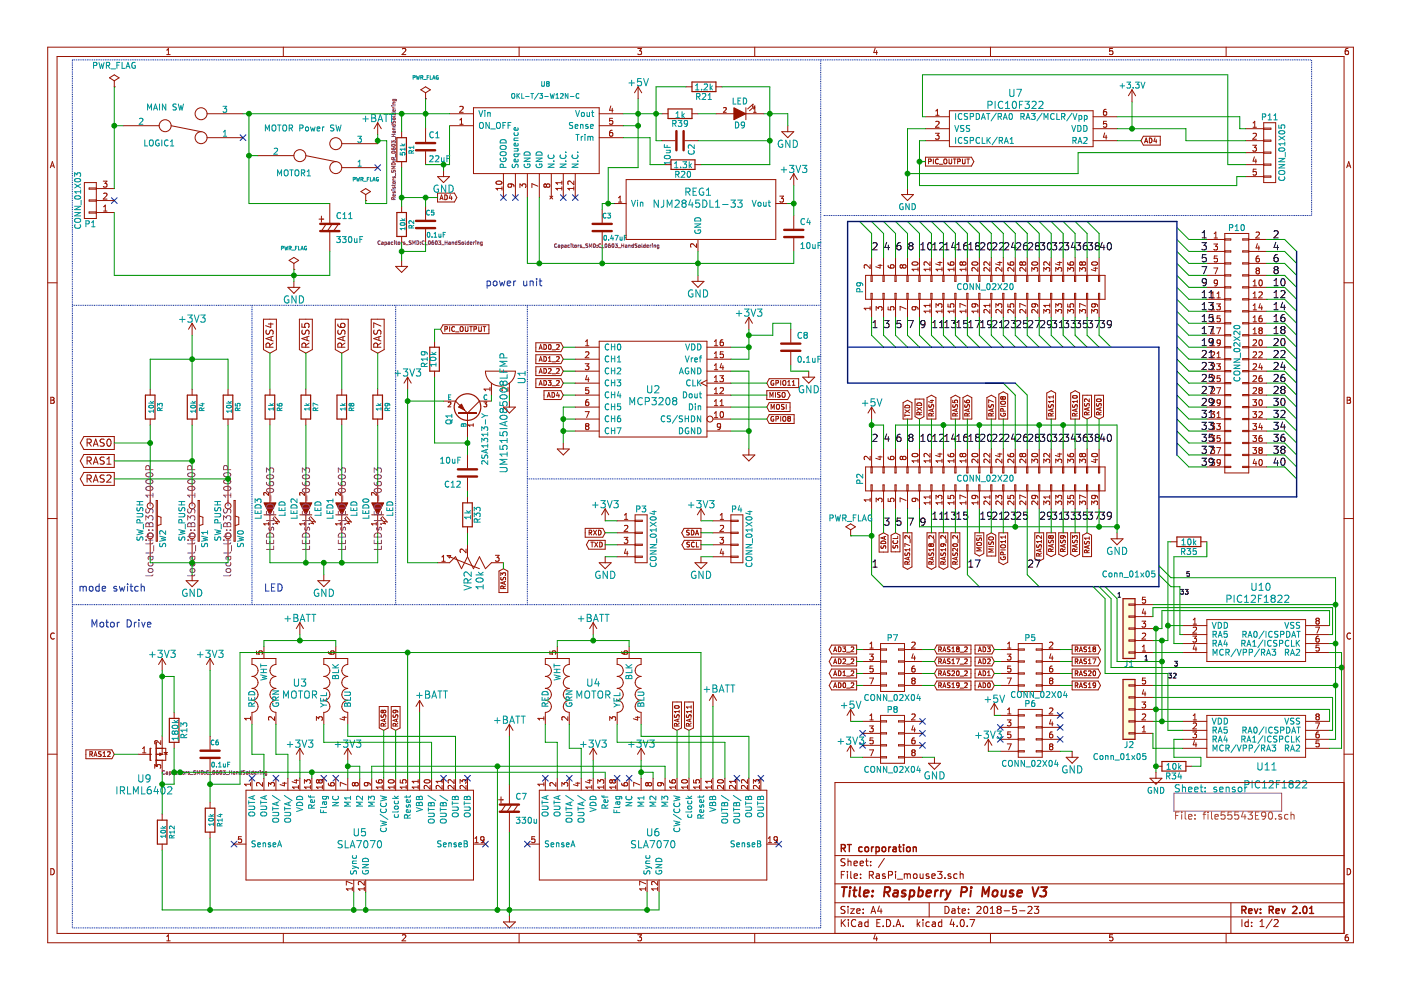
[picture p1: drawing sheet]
<svg xmlns="http://www.w3.org/2000/svg" width="297mm" height="210mm" viewBox="0 0 297 210" stroke-linecap="round" stroke-linejoin="round" font-family="sans-serif">
<g fill="none" stroke="#981200" stroke-width=".25">
<path d="M146.7 17.4h5.1v2h-5.1zM84.1 29.2h2.1v5.1h-2.1zM141.6 23.1h5.1v2h-5.1zM142.3 33.9h5v2h-5zM84.1 45.1h2.1v5h-2.1zM91.1 73.6h2.1v5.1h-2.1zM30.8 83.8h2.1v5h-2.1zM39.7 83.8h2v5h-2zM47.3 83.8h2.1v5h-2.1zM56.2 83.8h2v5h-2zM63.8 83.8h2.1v5h-2.1zM71.4 83.8h2.1v5h-2.1z"/>
<path d="M79.1 83.8h2v5h-2zM98.1 106.6h2v5.1h-2zM249.5 113.9h5.1v2h-5.1zM238.1 126.9h2.5v12.7h-2.5zM35.9 152.3h2v5.1h-2zM238.1 144.1h2.5v12.7h-2.5zM33.4 173.9h2v5.1h-2zM43.5 171.4h2.1v5h-2.1zM246.4 161.5h5v2h-5z"/>
<circle cx="99.1" cy="86.3" r="2.82"/>
</g>
<g fill="none" stroke="#981200" stroke-width=".21">
<path d="M10.1 10h276.8v189.9h-276.8zM12.1 12h272.9v185.9h-272.9zM23.2 16.5l1-.6 1 .6-1 .6zM24.2 18.4h.1M24.2 17.1v1.3M35.3 11.6h.8M35.3 10.6l.4-.3v1.3M60.1 10v2M85.3 10.4l.5-.1 .2 .3-.8 1h.8M89.2 19l1-.6 1 .6-1 .7zM90.2 19.7v1.2M110.1 10v2"/>
<path d="M135.2 10.3h.8l-.4 .5h.3l.1 .2v.4l-.2 .2-.6-.2M135.3 18.4l-.8 1.3M135.3 18.4v2.5M135.3 18.4l.8 1.3M145.4 18.4h1.3M151.8 18.4h1.3M160 10v2M185.6 10.2l-.3 .9h.7M185.9 10.7v.9M210 10v2M235.9 10.3h-.6l-.1 .6 .6-.1 .2 .5-.3 .3-.5-.2M240 19l-.8 1.3"/>
<path d="M240 19v2.6M240 19l.8 1.3M260 10v2M285.8 10.3h-.4l-.2 .3v.7l.2 .3 .5-.2v-.4l-.1-.2h-.4l-.2 .2M10.7 35.6l.4-1.3 .4 1.3M10.8 35.2h.6M17.9 38.7h2.5v7.6h-2.5zM20.4 39.9h-1.5v.2h1.5M20.4 40h3.8M21.9 38.4h.8l-.5 .5 .4 .1v.6l-.1 .1-.6-.1M26.1 26.7h7.6M36.3 26.7l6.3 1.2"/>
<path d="M43.9 24.1h7.6M43.9 29.2h7.6M54.7 33h7.6M64.8 33l6.4 1.3M72.5 35.5h7.6M72.5 30.5h7.6M80.1 26v2.6M80.1 26l-.8 1.3M80.1 26l.7 1.3M85.2 27.9v1.3M85.2 34.3v1.2M90.2 20.9h.1"/>
<path d="M90.2 27.3v2.8M90.2 32.1v2.8M92.8 37.4h2.5l-1.3 1.3zM94 36.2v1.2M95.3 24.1h5.1M95.3 26.7h5.1M97.5 22.6l.5-.1 .2 .4-.8 .9h.8M97.5 26.4h.7M97.5 25.4l.3-.3v1.3M100.4 22.8h26.6v14h-26.6zM105.2 38.6a.76 .76 0 0 1 1.2 .2 .74 .74 0 0 1-1.2-.1zM106.4 39.6v.7"/>
<path d="M106.4 40h-1.2l.3 .3M106.7 36.8v5.1M108.2 39l.3 .2-.1 .4-.6 .1-.1-.5 .2-.2h.8l.3 .3v.3M109.3 36.8v5.1M110.2 39.8v-.8l.5 .4 .1-.4h.6l.1 .2-.1 .6M111.8 36.8v5.1M114 39.5l-1.2-.6v.9M114.3 36.8v5.1M115.8 39.2l-.2-.2-.3 .2 .1 .5h.2l.2-.2M115.8 39.2l.3-.2h.4l.1 .2v.3l-.3 .2h-.3l-.2-.2M115.8 39.2v.3M116.9 36.8v5.1"/>
<path d="M119.1 38.4v.7M119.1 39.6v.7M119.1 40h-1.2l.3 .3M119.1 38.7h-1.2l.3 .4M119.4 36.8v5.1M121.7 38.4v.8l-1-.8-.3 .2 .1 .5M121.7 40h-1.3l.3 .3M121.7 39.6v.7M122 36.8v5.1M127 24.1h5.1M127 29.2h5.1M127 26.7h5.1"/>
<path d="M129.5 22.5l-.3 .9h.8M129.8 22.9v.9M129.8 27.6l-.3 .1-.2 .2-.1 .7 .3 .3 .4-.1-.1-.6-.3-.1-.3 .2M129.9 25.1h-.6l-.1 .6h.7v.5l-.2 .2-.5-.2M132.8 38.1h31.7v12.7h-31.7zM140.4 24.1h1.2M140.4 29.8h2.8M141 34.9h1.3M145.2 29.8h2.8M146.7 24.1h1.3M147.3 34.9h1.3M151.8 24.1h3.8"/>
<path d="M153.4 22.9l.4-.1 .2 .3-.6 .7h.6M158.1 24.1h3.8M158.1 22.8v2.6M159.5 22.7l.2-.6-1.2 1M159.8 23.8h.5M159.8 23.1l.2-.3v1M159.9 23.1l.1-.6-1.1 1M165.8 27.9h2.5l-1.3 1.3zM167 26.7v1.2M168.3 36.8v2.5M168.3 36.8l-.8 1.3M168.3 36.8l.8 1.3"/>
<path d="M192.4 40v1.3M196.2 24.8h5.1M196.2 27.3h5.1M196.2 29.8h5.1M196.2 33.3h9.8l.5 1-.5 .9h-9.8zM196.9 34.2h.5v-.4l-.5-.1v1M197.9 33.7v1M198.3 28.3h.8l-.4 .4 .4 .1v.6l-.2 .1-.6-.1M198.4 25.8l.5-.1 .2 .4-.8 .9h.8M198.4 24.4h.7M198.4 23.5l.4-.3v1.2M198.9 33.8a.44 .44 0 0 0-.6 .4 .44 .44 0 0 0 .6 .4"/>
<path d="M199.1 34.8h.8M200.2 33.8l.3-.1 .2 .2 .1 .5-.3 .3-.3-.1zM201.2 33.7v.8l.2 .2 .4-.2v-.8M201.3 23.5h30.5v7.6h-30.5zM202.1 33.7h.6M202.4 33.7v1M203 34.2h.5v-.4l-.5-.1v1M204.1 33.7v.8l.1 .2 .4-.2v-.8M205 33.7h.6M205.3 33.7v1M231.8 24.8h5M231.8 27.3h5"/>
<path d="M231.8 29.8h5M234.2 28.2l-.3 .9h.8M234.5 23.2h-.3l-.2 .3-.1 .7 .3 .2 .4-.1-.1-.6h-.3l-.3 .2M234.5 28.7v.8M234.6 25.7h-.6l-.1 .6h.7v.6l-.2 .1-.5-.1M242.4 28.9h3.6v1.9h-3.6l-.5-1zM242.7 30.3l.3-1 .3 1M242.8 30h.5M243.7 29.3a.51 .51 0 0 1 .6 .5 .51 .51 0 0 1-.6 .5zM244.9 29.2l-.2 .8h.6M245.1 29.6v.7M264.1 37.4h3.8"/>
<path d="M264.1 27.3h3.8M264.1 29.8h3.8M264.1 32.4h3.8M264.1 34.9h3.8M265.6 30.8h.8l-.4 .5 .3 .1v.5l-.1 .2-.6-.2M265.7 28.4l.5-.1 .2 .3-.8 .9h.8M265.7 26.1l.3-.4v1.3M265.7 27h.7M266 33.3l-.3 .9h.7M266.3 33.7v.9M266.3 35.9h-.6v.6h.6v.5l-.1 .1-.5-.1M267.9 26h2.6v12.7h-2.6z"/>
<path d="M267.9 29.7h1.6v.3h-1.6M267.9 37.3h1.6v.3h-1.6M267.9 27.2h1.6v.2h-1.6M267.9 32.2h1.6v.3h-1.6M267.9 34.8h1.6v.2h-1.6M285.5 35.6l.5-1.3 .4 1.3M285.7 35.2h.6M10.1 60h2M20.4 42.4h-1.5v.2h1.5M20.4 44.9h-1.5v.3h1.5M20.4 45.1h3.8M20.4 42.5h3.8"/>
<path d="M22 41l.5-.1 .2 .4-.8 .9h.8M22 44.8h.7M22 43.8l.3-.3v1.3M61.3 55.2l1-.6 1 .6-1 .6zM62.3 57.1h.1M62.3 55.8v1.3M62.3 59.7v1.2M67.6 46.5h1.1M68.1 45.8v1.3M69.2 47.5l-1.1 1.5M69.9 43.2v4.3M69.9 49v4.3"/>
<path d="M70.4 47.5l-1 1.5M71.7 47.6l-.9 1.3M76.5 40.6l1-.6 1.1 .6-1.1 .7zM77.5 42.5h.1M77.5 41.3v1.2M83.9 56.5h2.5l-1.2 1.3zM85.2 43.8v1.3M85.2 50.1v1.3M85.2 55.2v1.3M90.2 43.8v2.8M90.2 48.6v2.8M92.8 40.9h3.5l.6 1-.6 .9h-3.5z"/>
<path d="M93.3 42.3l.3-1 .3 1M93.4 42.1h.5M94.3 41.3a.51 .51 0 0 1 .6 .5 .51 .51 0 0 1-.6 .5zM95.5 41.3l-.2 .7h.6M95.7 41.7v.6M116.6 41.6l.6 .6M117.2 41.6l-.6 .6M127.7 44.4v2.8M127.7 49.2v2.8M130.2 43.2h2.6M131.1 42.9h.7M131.1 41.9l.4-.3v1.3"/>
<path d="M146.7 59.7h2.6l-1.3 1.2zM147.7 51.7v.8l-.9-.8-.4 .2 .1 .5M148 50.8v2.5M148 58.4v1.3M164.5 43.2h2.5M165.3 41.6h.8l-.4 .5 .4 .1v.5l-.2 .2-.6-.2M168.3 45.7v2.8M168.3 50.5v2.8M183.5 58.4h50.8v5.1h-50.8zM184.5 56.1v.8l-.9-.8-.4 .3 .1 .4M184.7 58.4v1.3h.2v-1.3M184.8 54.6v3.8"/>
<path d="M186.2 56.3h.8M186.6 56.1v.7l-.9-.2M187.2 58.4v1.3h.3v-1.3M187.3 54.6v3.8M188.3 56.3v.3l.3 .2h.7l.3-.2-.2-.4-.6 .1v.3l.2 .2M189.7 58.4v1.3h.3v-1.3M189.9 54.6v3.8M191.1 41.3h2.6l-1.3 1.2zM191.4 56.4l.2-.3 .4 .1 .1 .2v.2l-.2 .2h-.4l-.1-.2M191.4 56.4l-.3-.3-.3 .3 .1 .4h.2l.3-.2M191.4 56.4v.2M192.3 58.4v1.3h.2v-1.3"/>
<path d="M192.4 54.6v3.8M193.4 55.7a.76 .76 0 0 1 1.2 .3 .74 .74 0 0 1-1.2-.2zM194.6 56.7v.7M194.6 57.1h-1.2l.3 .3M194.8 58.4v1.3h.3v-1.3M194.9 54.6v3.8M197.2 55.5v.8l-.9-.8-.4 .2 .1 .5M197.2 57.1h-1.3l.4 .3M197.2 56.7v.7M197.4 58.4v1.3h.2v-1.3M197.5 54.6v3.8M198.9 55.6h.8"/>
<path d="M199.3 55.5v.7l-.9-.2M199.7 57.1h-1.2l.3 .3M199.7 56.7v.7M199.9 58.4v1.3h.3v-1.3M200 54.6v3.8M201 55.6v.4l.3 .2h.7l.3-.2-.2-.4h-.6v.4l.2 .2M202.3 57.1h-1.3l.3 .3M202.3 56.7v.7M202.4 58.4v1.3h.3v-1.3M202.6 54.6v3.8M204.1 55.7l.2-.2 .4 .1 .1 .1v.3l-.3 .2h-.3l-.1-.2M204.1 55.7l-.3-.2-.3 .2 .1 .5h.2l.3-.2"/>
<path d="M204.1 55.7v.3M204.8 57.1h-1.3l.4 .3M204.8 56.7v.7M205 58.4v1.3h.2v-1.3M205.1 54.6v3.8M206.1 55.7a.76 .76 0 0 1 1.2 .3 .74 .74 0 0 1-1.2-.2zM207.3 56.7v.8l-.9-.8-.3 .3 .1 .4M207.5 58.4v1.3h.3v-1.3M207.6 54.6v3.8M209.9 55.5v.8l-.9-.8-.4 .2 .1 .5M209.9 56.7v.8l-.9-.8-.4 .3 .1 .4M210.1 58.4v1.3h.2v-1.3"/>
<path d="M210.2 54.6v3.8M211.6 55.6h.8M212 55.5v.7l-.9-.2M212.4 56.7v.8l-.9-.8-.4 .3 .1 .4M212.6 58.4v1.3h.2v-1.3M212.7 54.6v3.8M213.7 55.6v.4l.3 .2h.7l.3-.2-.2-.4h-.6v.4l.2 .2M215 56.7v.8l-1-.8-.3 .3 .1 .4M215.1 58.4v1.3h.3v-1.3M215.3 54.6v3.8M216.8 55.7l-.3-.2-.3 .2 .1 .5h.2l.3-.2M216.8 55.7l.2-.2 .4 .1 .1 .1v.3l-.3 .2h-.3l-.1-.2"/>
<path d="M216.8 55.7v.3M217.5 56.7v.8l-.9-.8-.4 .3 .1 .4M217.7 58.4v1.3h.2v-1.3M217.8 54.6v3.8M218.8 57.5v-.8l.4 .5 .1-.4h.6l.1 .2-.1 .5M218.9 55.6a.69 .69 0 0 1 1.1 .4 .74 .74 0 0 1-1.2-.2zM220.2 58.4v1.3h.3v-1.3M220.3 54.6v3.8M221.3 57.5v-.8l.5 .5 .1-.4h.5l.2 .2-.2 .5M222.6 55.5v.8l-.9-.8-.4 .2 .1 .5M222.7 58.4v1.3h.3v-1.3M222.9 54.6v3.8"/>
<path d="M223.8 57.5v-.8l.5 .5 .1-.4h.6l.1 .2-.1 .5M224.2 55.6h.9M224.7 55.5v.7l-.9-.2M225.3 58.4v1.3h.2v-1.3M225.4 54.6v3.8M226.4 55.6v.4l.3 .2h.7l.2-.2-.1-.4h-.6v.4l.2 .2M226.4 57.5v-.8l.5 .5 .1-.4h.5l.1 .2-.1 .5M227.8 58.4v1.3h.3v-1.3M227.9 54.6v3.8M228.9 57.5v-.8l.5 .5 .1-.4h.6l.1 .2-.1 .5M229.4 55.7l-.2-.2-.3 .2 .1 .5h.2l.2-.2M229.4 55.7l.3-.2 .4 .1 .1 .1v.3l-.3 .2h-.3l-.2-.2"/>
<path d="M229.4 55.7v.3M230.4 58.4v1.3h.2v-1.3M230.5 54.6v3.8M231.5 55.7a.76 .76 0 0 1 1.2 .3 .74 .74 0 0 1-1.2-.2zM231.9 56.9h.8M232.3 56.7v.7l-.9-.2M232.9 58.4v1.3h.3v-1.3M233 54.6v3.8M255.9 58.4h3.8M255.9 50.8h3.8M255.9 53.3h3.8M255.9 55.8h3.8"/>
<path d="M257.3 56.8h.9l-.5 1.3M257.3 51.7h.8l-.4 .5 .4 .1v.6l-.2 .1-.6-.1M257.4 50.5h.7M257.4 49.6l.4-.4v1.3M258.1 54.3h-.6l-.1 .6h.7v.5l-.2 .1-.5-.1M258.1 59.9l-.2 .2h-.4v-.6l.4-.1 .2 .2v.7l-.3 .3h-.3M259.7 49.5h5.1v50.8h-5.1zM259.7 50.6h1.3v.3h-1.3M259.7 53.2h1.3v.2h-1.3M259.7 55.7h1.3v.3h-1.3M259.7 58.3h1.3v.2h-1.3M264.8 58.4h3.8"/>
<path d="M264.8 50.8h3.8M264.8 58.3h-1.3v.2h1.3M264.8 55.7h-1.3v.3h1.3M264.8 53.2h-1.3v.2h1.3M264.8 50.6h-1.3v.3h1.3M264.8 53.3h3.8M264.8 55.8h3.8M265.7 59.7l.4-.3v1.2M266.3 49.3l.5-.1 .2 .4-.8 .9h.8M266.5 57.3l-.2-.2 .2-.3 .5 .1v.2l-.2 .2M266.5 57.3l-.2 .3 .1 .4 .1 .1h.3l.2-.3v-.3l-.2-.2M266.5 57.3h.3"/>
<path d="M266.6 51.7l-.3 .9h.8M266.9 54.3h-.4l-.1 .3-.1 .7 .2 .2 .5-.1-.1-.6h-.4l-.2 .2M266.9 52.1v.9M267 59.5l.2-.1a.67 .67 0 0 1 .4 .6 .67 .67 0 0 1-.4 .6l-.3-.5zM285 60h1.9M40.7 68.5v2.6M40.7 68.5l-.7 1.3M40.7 68.5l.8 1.3M55.9 67.7h2.7v6.4l-1.4 .8-1.3-.8zM56.5 70l-.1 .6 .1 .2h.5l.3-.7 .3-.1 .3 .3-.1 .6M56.9 68.7h1M57.2 73.6l-.1-.7-.2-.2-.4 .1-.1 .2v.6h1.5"/>
<path d="M57.4 68.5v.9l-1.1-.4M57.5 71.4v.8M57.9 72.7l-.7 .5M57.9 71.3l-1.5 .5 1.5 .5M61 60.9h2.6l-1.3 1.3zM63.5 67.7h2.7v6.4l-1.4 .8-1.3-.8zM64 68.6v.8h.7l-.1-.2 .1-.5 .6-.2 .2 .3-.1 .6M64.1 70l-.1 .6 .2 .2h.4l.3-.7 .4-.1 .2 .3v.6M64.8 73.6l-.1-.7-.2-.2-.3 .1-.2 .2v.6h1.5M65.1 71.4v.8M65.5 72.7l-.7 .5M65.5 71.3l-1.5 .5 1.5 .5"/>
<path d="M71.1 67.7h2.7v6.4l-1.3 .8-1.4-.8zM71.6 68.7l.1 .4a.99 .99 0 0 0 1.4 0l-.1-.5-.5-.1-.3 .3v.3l.3 .3M71.7 70l-.1 .6 .2 .2h.4l.3-.7 .4-.1 .2 .3v.6M72.4 73.6v-.7l-.3-.2-.3 .1-.2 .2v.6h1.5M72.7 71.4v.8M73.1 72.7l-.7 .5M73.1 71.3l-1.5 .5 1.5 .5M78.7 67.7h2.7v6.4l-1.3 .8-1.4-.8zM79.3 70l-.1 .6 .2 .2h.4l.3-.7 .4-.1 .3 .3-.1 .6M80.1 73.6l-.1-.7-.3-.2-.3 .1-.2 .2v.6h1.6M80.3 71.4v.8M80.8 72.7l-.7 .5"/>
<path d="M80.8 69.1l-1.6-.6v1M80.8 71.3l-1.6 .5 1.6 .5M86.4 80v2.5M86.4 80l-.7 1.2M86.4 80l.8 1.2M92.1 72.3v1.3M92.1 78.7v1.3M93.9 68.9h9.8v1.8h-9.8l-.5-.9zM94.3 69.8l.5-.1v-.4h-.5v1M95.3 69.3v1M96.4 69.4a.44 .44 0 0 0-.6 .4 .44 .44 0 0 0 .6 .4M96.6 70.4h.7"/>
<path d="M97.7 69.3h.3l.2 .1v.5l-.2 .4-.4-.2zM98.7 69.3v.8l.1 .2 .4-.2v-.8M99.6 69.3h.6M99.9 69.3v1M100.5 69.8l.5-.1v-.4h-.5v1M101.5 69.3v.8l.2 .2 .4-.2v-.8M102.4 69.3h.6M102.7 69.3v1M102.9 78.7h6.4a3.2 3.2 0 0 1-3.2 3.2 3.2 3.2 0 0 1-3.2-3.2zM113.6 72.7h5.3l.5 .9-.5 1h-5.3zM113.6 75.2h5.3l.5 1-.5 .9h-5.3zM113.6 77.8h5.3l.5 .9-.5 .9h-5.3z"/>
<path d="M114.3 74.1l.3-1 .4 1M114.3 76.6l.3-1 .4 1M114.3 79.2l.3-1.1 .4 1.1M114.4 73.8h.5M114.4 76.3h.5M114.4 78.9h.5M115.3 73.1a.51 .51 0 0 1 .6 .5 .51 .51 0 0 1-.6 .5zM115.3 75.6a.51 .51 0 0 1 .6 .5 .51 .51 0 0 1-.6 .5zM115.3 78.1a.51 .51 0 0 1 .6 .5 .51 .51 0 0 1-.6 .6zM116.3 75.9l.3-.3v1M116.3 78.2l.4-.1 .1 .3-.6 .8h.6M116.3 76.6h.5"/>
<path d="M116.4 73.2l.1-.1a.49 .49 0 0 1 .4 .5 .49 .49 0 0 1-.5 .4l-.1-.3zM117 74.2h.8M117 76.7h.8M117 79.3h.8M118 73.2l.4-.1 .2 .3-.6 .7h.6M118 75.7l.4-.1 .2 .3-.6 .7h.6M118 78.2l.4-.1 .2 .3-.6 .8h.6M122 73.6h5M122 78.7h5M122 76.2h5M124.1 77.1h.8l-.5 .5 .4 .1v.6l-.2 .1-.5-.1M124.1 73.3h.8"/>
<path d="M124.1 72.4l.4-.4v1.3M124.1 74.7l.5-.1 .3 .3-.8 1h.8M124.4 79.6l-.3 .9h.8M127 72.3h22.9v20.4h-22.9zM149.9 73.6h5.1M149.9 78.7h5.1M149.9 76.2h5.1M151.5 73.3h.7M151.5 75.9h.7M151.5 78.4h.7M151.5 72.4l.3-.4v1.3M151.5 74.9l.3-.3v1.3"/>
<path d="M151.5 77.5l.3-.4v1.3M152.6 79.7h.8l-.4 .4 .3 .1v.6l-.1 .1-.6-.1M153 77l-.3 1h.7M153.3 72l-.4 .1-.2 .2v.8l.2 .2 .4-.1v-.6l-.4-.1-.2 .3M153.3 77.5v.9M153.3 74.6h-.6v.6h.6v.5l-.1 .2-.5-.2M158.8 67.3v2.5M158.8 67.3l-.8 1.2M158.8 67.3l.7 1.2M167.7 69.8v2.8M167.7 74.6v2.8M170.2 80h2.5l-1.2 1.2z"/>
<path d="M171.5 78.7v1.3M184.5 65v.7M184.5 65.4h-1.3l.4 .3M184.7 63.5v-1.3h.2v1.3M184.8 63.5v3.8M185.8 65.8v-.8l.4 .4 .1-.3h.6l.1 .1-.1 .6M187.2 63.5v-1.3h.3v1.3M187.3 63.5v3.8M188.3 65.1v.6h.6v-.6h.5l.2 .1-.2 .5M189.7 63.5v-1.3h.3v1.3M189.9 63.5v3.8M192.1 65.5l-1.3-.5v.8"/>
<path d="M192.3 63.5v-1.3h.2v1.3M192.4 63.5v3.8M193.9 65l.3 .2-.1 .4-.6 .1-.1-.5 .2-.2 .7 .1 .3 .3v.2M194.8 63.5v-1.3h.3v1.3M194.9 63.5v3.8M197.2 64.8h-1.3l.4 .3M197.2 66h-1.3l.4 .3M197.2 64.4v.7M197.2 65.6v.7M197.4 63.5v-1.3h.2v1.3M197.5 63.5v3.8M198.5 65.2v-.8l.4 .4 .1-.3h.6l.1 .1-.1 .6"/>
<path d="M199.7 66h-1.2l.3 .3M199.7 65.6v.7M199.9 63.5v-1.3h.3v1.3M200 63.5v3.8M201 64.5v.6h.6v-.6h.5l.2 .1-.2 .5M202.3 66h-1.3l.3 .3M202.3 65.6v.7M202.4 63.5v-1.3h.3v1.3M202.6 63.5v3.8M204.8 66h-1.3l.4 .3M204.8 65.6v.7M204.8 64.9l-1.3-.5v.8"/>
<path d="M205 63.5v-1.3h.2v1.3M205.1 63.5v3.8M206.6 64.4l.3 .2-.1 .4-.6 .1-.1-.5 .2-.2 .7 .1 .3 .3v.2M207.3 65.6v.7M207.3 66h-1.2l.3 .3M207.5 63.5v-1.3h.3v1.3M207.6 63.5v3.8M209.9 64.8h-1.3l.4 .3M209.9 65.6v.8l-.9-.8-.4 .3 .1 .4M209.9 64.4v.7M210.1 63.5v-1.3h.2v1.3M210.2 63.5v3.8"/>
<path d="M211.1 65.2v-.8l.5 .4 .1-.3h.6l.1 .1-.1 .6M212.4 65.6v.8l-.9-.8-.4 .3 .1 .4M212.6 63.5v-1.3h.2v1.3M212.7 63.5v3.8M213.7 64.5v.6h.6v-.6h.5l.2 .1-.2 .5M215 65.6v.8l-1-.8-.3 .3 .1 .4M215.1 63.5v-1.3h.3v1.3M215.3 63.5v3.8M217.5 65.6v.8l-.9-.8-.4 .3 .1 .4M217.5 64.9l-1.3-.5v.8M217.7 63.5v-1.3h.2v1.3M217.8 63.5v3.8"/>
<path d="M219.3 64.4l.2 .2v.4l-.6 .1-.1-.5 .2-.2 .7 .1 .3 .3v.2M220 65.6v.8l-.9-.8-.3 .3 .1 .4M220.2 63.5v-1.3h.3v1.3M220.3 63.5v3.8M221.3 66.4v-.8l.5 .5 .1-.4h.5l.2 .2-.2 .5M222.6 64.8h-1.3l.4 .3M222.6 64.4v.7M222.7 63.5v-1.3h.3v1.3M222.9 63.5v3.8M223.8 66.4v-.8l.5 .5 .1-.4h.6l.1 .2-.1 .5M223.8 65.2v-.8l.5 .4 .1-.3h.6l.1 .1-.1 .6M225.3 63.5v-1.3h.2v1.3"/>
<path d="M225.4 63.5v3.8M226.4 66.4v-.8l.5 .5 .1-.4h.5l.1 .2-.1 .5M226.4 64.5v.6h.6v-.6h.5l.1 .1-.1 .5M227.8 63.5v-1.3h.3v1.3M227.9 63.5v3.8M228.9 66.4v-.8l.5 .5 .1-.4h.6l.1 .2-.1 .5M230.2 64.9l-1.3-.5v.8M230.4 63.5v-1.3h.2v1.3M230.5 63.5v3.8M231.5 66.4v-.8l.4 .5 .1-.4h.6l.1 .2-.1 .5M232 64.4l.2 .2v.4l-.6 .1-.1-.5 .2-.2 .7 .1 .3 .3v.2M232.9 63.5v-1.3h.3v1.3"/>
<path d="M233 63.5v3.8M255.9 73.6h3.8M255.9 68.5h3.8M255.9 78.7h3.8M255.9 76.2h3.8M255.9 60.9h3.8M255.9 63.5h3.8M255.9 66h3.8M255.9 71.1h3.8M256.8 73.3h.7M256.8 74.7l.5-.1 .2 .3-.8 1h.8M256.8 77.2l.5-.1 .2 .4-.8 .9h.8"/>
<path d="M256.8 79.8l.5-.1 .2 .3-.8 .9h.8M256.8 67.3l.4-.3v1.2M256.8 63.2h.7M256.8 62.2l.4-.3v1.3M256.8 64.8l.4-.4v1.3M256.8 69.9l.4-.4v1.3M256.8 72.4l.4-.4v1.3M256.8 65.7h.7M256.8 68.2h.7M256.8 70.8h.7M258 77.1h.7l-.4 .5 .4 .1v.6l-.2 .1-.5-.1M258 64.4h.7l-.4 .5 .4 .1v.6l-.2 .1-.5-.1"/>
<path d="M258 69.5h.8l-.5 1.3M258 75.9h.7M258 63.2h.7M258 62.2l.4-.3v1.3M258 74.9l.4-.3v1.3M258.7 79.7h-.6l-.1 .5h.7v.6l-.2 .1-.5-.1M258.7 67h-.6l-.1 .6h.7v.5l-.2 .1-.5-.1M258.7 72.6l-.2 .2h-.4v-.7l.4-.1 .2 .3v.7l-.3 .3h-.3M259.7 68.4h1.3v.3h-1.3M259.7 60.8h1.3v.3h-1.3M259.7 63.3h1.3v.3h-1.3M259.7 65.9h1.3v.2h-1.3"/>
<path d="M259.7 71h1.3v.2h-1.3M259.7 73.5h1.3v.2h-1.3M259.7 76h1.3v.3h-1.3M259.7 78.6h1.3v.2h-1.3M264.8 73.6h3.8M264.8 68.4h-1.3v.3h1.3M264.8 68.5h3.8M264.8 78.7h3.8M264.8 76.2h3.8M264.8 60.9h3.8M264.8 63.5h3.8M264.8 66h3.8"/>
<path d="M264.8 78.6h-1.3v.2h1.3M264.8 76h-1.3v.3h1.3M264.8 73.5h-1.3v.2h1.3M264.8 71h-1.3v.2h1.3M264.8 65.9h-1.3v.2h1.3M264.8 63.3h-1.3v.3h1.3M264.8 60.8h-1.3v.3h1.3M264.8 71.1h3.8M265.7 72.1l.5-.1 .2 .4-.8 .9h.8M265.7 74.7l.5-.1 .2 .3-.8 1h.8M265.7 77.2l.5-.1 .2 .4-.8 .9h.8M265.7 79.8l.5-.1 .2 .3-.8 .9h.8"/>
<path d="M265.7 60.6h.7M265.7 62.2l.4-.3v1.3M265.7 64.8l.4-.4v1.3M265.7 67.3l.4-.3v1.2M265.7 69.9l.4-.4v1.3M265.7 63.2h.7M265.7 65.7h.7M265.7 68.2h.7M265.7 70.8h.7M266.9 74.7l.5-.1 .2 .3-.8 1h.8M266.9 62l.5-.1 .2 .3-.8 1h.8M267 72.1l.2-.1a.67 .67 0 0 1 .4 .7 .67 .67 0 0 1-.4 .6l-.3-.5z"/>
<path d="M267.1 70l-.2 .3 .1 .3 .1 .2h.3l.2-.3v-.3l-.2-.2M267.1 70l-.2-.2 .2-.3 .5 .1v.2l-.2 .2M267.1 70h.3M267.2 77l-.3 1h.8M267.2 64.4l-.3 .9h.8M267.5 79.7h-.4l-.1 .3-.1 .7 .2 .2 .5-.1-.1-.6-.4-.1-.2 .3M267.5 67h-.4l-.1 .3-.1 .7 .2 .2 .5-.1-.1-.6-.4-.1-.2 .3M267.5 64.8v.9M267.5 77.5v.9M10.8 84.2h.4l.3 .3-.3 .3 .3 .3-.2 .4h-.5zM10.8 84.8h.4M17.8 92.6h6.4v2.7h-6.4l-.8-1.4z"/>
<path d="M17.8 96.4h6.4v2.7h-6.4l-.8-1.4zM18.5 93.9l.7-.1 .2-.2-.1-.4-.2-.1h-.6v1.5M18.5 97.7l.7-.1 .2-.2-.1-.4-.2-.1h-.6v1.5M18.8 93.9l.6 .7M18.8 97.7l.6 .7M19.8 94.6l.5-1.5 .5 1.5M19.8 98.4l.5-1.5 .5 1.5M19.9 94.2h.7M19.9 98h.7M22.1 93.2l-.6-.1-.3 .3 .2 .3 .6 .3v.5l-.2 .1-.6-.1M22.1 97l-.6-.1-.2 .1v.5l.6 .3 .2 .3-.3 .3-.6-.1M22.7 98.4h.8"/>
<path d="M22.7 97.3l.4-.4v1.5M22.9 93.2l.1-.1a.81 .81 0 0 1 .6 .8 .81 .81 0 0 1-.6 .7 .98 .98 0 0 1-.1-1.4zM31.8 82.5v1.3M31.8 88.8v1.3M40.7 82.5v1.3M40.7 88.8v1.3M48.3 82.5v1.3M48.3 88.8v1.3M57.2 82.5v1.3M57.2 88.8v1.3M64.8 82.5v1.3M64.8 88.8v1.3"/>
<path d="M72.5 82.5v1.3M72.5 88.8v1.3M80.1 82.5v1.3M80.1 88.8v1.3M94 85h2.6l.9 .9M95 85.3l.4-.1 .2 .3-.6 .8h.6M97.5 85.9h.1M98.5 86.9l.6 .7M99.1 87.6h.1M99.1 87.6v5.1M99.1 96.5v2.8M100.3 90.1h-1l.3 .3"/>
<path d="M100.3 89.8v.6M102.6 85.2h.6l-.3 .4 .3 .1v.5h-.6M103.9 82.1v.8M103.9 82.5h-1.3l.4 .4M104.2 81.2v2.6M104.2 85h-2.5l-2.6 2.6M106.7 86.3h2.6l-1.3 1.3zM107.7 82.1v.8l-.9-.8-.4 .3 .1 .5M108 81.2v2.6M108 85v1.3M113.6 80.3h5.3l.5 .9-.5 1h-5.3zM114.3 81.7l.3-1 .4 1"/>
<path d="M114.4 81.4h.5M115.3 80.7a.51 .51 0 0 1 .6 .5 .51 .51 0 0 1-.6 .5zM115.3 82.8h3.6l.5 1-.5 .9h-3.6zM116 84.2l.4-1 .3 1M116.1 84h.5M116.2 80.7h.6l-.3 .4 .3 .1v.4h-.6M117 83.2a.51 .51 0 0 1 .6 .5 .51 .51 0 0 1-.6 .5zM117 81.8h.8M118 80.8l.4-.1 .2 .3-.6 .7h.6M118.2 95.2h2.5l-1.3 1.3zM118.2 83.2l-.2 .7h.6M118.5 83.5v.7"/>
<path d="M119.4 93.9v1.3M122 86.3h5M122 81.2h5M122 83.8h5M122 88.8h5M122 91.4h5M124.1 87.3h.8l-.5 1.2M124.4 90.3l-.3-.2 .3-.3 .4 .1 .1 .2-.3 .2M124.4 90.3l-.3 .3 .1 .4 .2 .1h.2l.3-.3-.1-.3-.2-.2M124.4 90.3h.2M124.7 84.7l-.3 .1-.2 .2-.1 .8 .3 .2 .4-.1-.1-.6-.3-.1-.3 .2M124.7 80.1v.8"/>
<path d="M124.8 82.2h-.6l-.1 .6h.7v.5l-.2 .2-.5-.2M149.9 86.3h5.1M149.9 81.2h5.1M149.9 83.8h5.1M149.9 91.4h5.1M149.9 80.6l-1.3 .6 1.3 .7M151.2 88.8h3.8M151.5 83.5h.7M151.5 86h.7M151.5 88.5h.7M151.5 80l.3-.3v1.2M151.5 82.6l.3-.4v1.3"/>
<path d="M151.5 85.1l.3-.4v1.3M151.5 87.6l.3-.3v1.2M151.5 80.9h.7M152.7 82.3l.5-.1 .2 .4-.8 .9h.8M152.7 86h.7M152.7 85.1l.3-.4v1.3M152.8 87.4l.2-.1a.67 .67 0 0 1 .4 .6 .67 .67 0 0 1-.4 .6l-.3-.4zM152.8 90.3l-.2 .3-.4-.1-.1-.6 .5-.1 .2 .2-.1 .8-.3 .3h-.2M157.5 96.5h2.5l-1.2 1.2zM158.8 95.2v1.3M162.6 82.8h4.4l.5 1-.5 .9h-4.4zM163.1 80.3h6.2v1.9h-6.2l-.5-1z"/>
<path d="M163.1 87.9h5.3v1.9h-5.3l-.5-1zM163.1 85.4h4.4v1.9h-4.4l-.5-1zM163.2 84.2v-1l.4 .8 .3-.8v1M163.5 86.8v-1l.3 .7 .4-.7v1M164 80.7a.45 .45 0 0 0-.6 .5 .45 .45 0 0 0 .7 .4v-.3h-.2M164 88.3a.45 .45 0 0 0-.6 .5 .45 .45 0 0 0 .7 .4v-.3h-.2M164.4 83.2v1M164.5 88.8h.5v-.5h-.5v1M164.5 81.2h.5v-.5h-.5v1M164.7 85.8h.3l.2 .1 .1 .5-.3 .4-.3-.2zM165.4 83.3h-.5v.3a.43 .43 0 0 1 .5 .5l-.6 .1M165.5 80.7v1"/>
<path d="M165.5 88.3v1M165.9 83.3l.3-.1 .2 .2 .1 .5-.3 .3-.3-.1zM166.1 80.7h.3l.2 .1v.6l-.2 .3-.4-.2zM166.1 88.3h.3l.2 .1v.6l-.2 .3-.4-.1zM166.2 85.8h-.4l-.1 .3a.43 .43 0 0 1 .5 .6h-.5M166.7 85.8v1M167 81.7h.6M167 81l.3-.3v1M167.2 88.7l-.2-.2 .2-.2 .4 .1-.2 .3M167.2 88.7l-.2 .2 .2 .4 .4-.1v-.4l-.2-.1M167.2 88.7h.2M168 81.7h.5"/>
<path d="M168 81l.3-.3v1M183.5 99h50.8v5.1h-50.8zM184.5 96.7v.8l-.9-.8-.4 .3 .1 .5M184.7 99v1.3h.2v-1.3M184.8 86.3l-.8 1.3M184.8 86.3v2.5M184.8 95.2v3.8M184.8 86.3l.8 1.3M186.2 96.9h.8M186.6 96.7v.8l-.9-.3M187.2 99v1.3h.3v-1.3M187.3 95.2v3.8"/>
<path d="M188.3 96.9v.3l.3 .2 .7 .1 .3-.3-.2-.4-.6 .1v.3l.2 .3M189.7 99v1.3h.3v-1.3M189.9 95.2v3.8M191.4 97l-.3-.3-.3 .3 .1 .4 .2 .1 .3-.3M191.4 97v.2M191.4 97l.2-.3 .4 .1 .1 .2v.2l-.2 .3-.4-.1-.1-.2M191.5 85.4l.9-.5 .9 .5v3.4h-1.8zM191.9 87.8v.5M191.9 88.1h1M191.9 86.9l1 .6M191.9 86.1a.55 .55 0 0 1 .6-.2 .55 .55 0 0 1 .4 .6h-1zM192.3 99v1.3h.2v-1.3"/>
<path d="M192.4 95.2v3.8M192.9 86.9l-1 .6M193.4 96.3a.76 .76 0 0 1 1.2 .3 .74 .74 0 0 1-1.2-.2zM194 84.6h1.9v3.7l-1 .5-.9-.5zM194.4 86.4l1 .6M194.4 85.6a.55 .55 0 0 1 .7-.2 .55 .55 0 0 1 .3 .6h-1zM194.6 97.7h-1.2l.3 .4M194.6 97.4v.7M194.8 99v1.3h.3v-1.3M194.9 87.9v-.4h-.5v.4h1M194.9 95.2v3.8M195.4 87.4l-.5 .3"/>
<path d="M195.4 86.4l-1 .6M196.5 84.3l1-.5 .9 .5v4.5h-1.9zM197 85.8v.5h.3a.43 .43 0 0 1 .5-.5l.1 .6M197.2 97.7h-1.3l.4 .4M197.2 96.1v.8l-.9-.8-.4 .3 .1 .4M197.2 97.4v.7M197.3 84.9h.6M197.4 99v1.3h.2v-1.3M197.5 88.2l-.1-.5h-.4l-.1 .5h1M197.5 95.2v3.8M197.6 84.8v.6l-.7-.2M197.7 86.7v.5"/>
<path d="M197.9 87.6l-.4 .4M197.9 86.7l-1 .3 1 .3M198.9 96.3h.8M199.3 96.1v.7l-.9-.2M199.7 97.7h-1.2l.3 .4M199.7 97.4v.7M199.9 99v1.3h.3v-1.3M200 95.2v3.8M201 96.3v.3l.3 .2h.7l.3-.2-.2-.4-.6 .1v.3l.2 .2M201.6 84.3l1-.5 .9 .5v4.5h-1.9zM202 84.9v.4l.5 .1-.1-.5h.5v.5M202.1 85.8v.5h.3a.43 .43 0 0 1 .5-.5l.1 .6"/>
<path d="M202.3 97.7h-1.3l.3 .4M202.3 97.4v.7M202.4 99v1.3h.3v-1.3M202.5 88.2v-.5h-.4l-.1 .5h1M202.6 95.2v3.8M202.7 86.7v.5M203 87.6l-.5 .4M203 86.7l-1 .3 1 .3M204.1 96.4l.2-.3 .4 .1 .1 .2v.2l-.3 .2h-.3l-.1-.2M204.1 96.4l-.3-.3-.3 .3 .1 .4h.2l.3-.2M204.1 96.4v.2M204.2 84.3l.9-.5 .9 .5v4.5h-1.8z"/>
<path d="M204.5 84.9l.1 .4 .8 .1 .2-.2-.1-.3h-.5l-.1 .3 .2 .2M204.6 85.8v.5h.3a.43 .43 0 0 1 .6-.5v.6M204.8 97.7h-1.3l.4 .4M204.8 97.4v.7M205 99v1.3h.2v-1.3M205.1 88.2l-.1-.5h-.4l-.1 .5h1.1M205.1 95.2v3.8M205.3 86.7v.5M205.6 87.6l-.5 .4M205.6 86.7l-1.1 .3 1.1 .3M206.1 96.3a.76 .76 0 0 1 1.2 .3 .74 .74 0 0 1-1.2-.2zM207.3 97.4v.7l-.9-.7-.3 .2 .1 .5"/>
<path d="M207.5 99v1.3h.3v-1.3M207.6 95.2v3.8M209.2 84.3l1-.5 .9 .5v4.5h-1.9zM209.7 85.8v.5h.3a.43 .43 0 0 1 .5-.5l.1 .6M209.9 97.4v.7l-.9-.7-.4 .2 .1 .5M209.9 96.1v.8l-.9-.8-.4 .3 .1 .4M210.1 99v1.3h.2v-1.3M210.2 88.2l-.1-.5h-.4l-.1 .5h1M210.2 95.2v3.8M210.4 86.7v.5M210.6 85.2l-1-.4v.6M210.6 87.6l-.4 .4"/>
<path d="M210.6 86.7l-1 .3 1 .3M211.6 96.3h.8M211.8 83.6l.9-.5 1 .5v5.2h-1.9zM212 96.1v.7l-.9-.2M212.2 86.2h1M212.2 87.7a.45 .45 0 0 0 .5 .5 .45 .45 0 0 0 .4-.6h-.4v.2M212.2 85.2l.8-.1 .2 .4-.4 .2h-.5l-.1-.2zM212.4 97.4v.7l-.9-.7-.4 .2 .1 .5M212.6 84.3l-.2-.2-.2 .2 .2 .4 .2-.2M212.6 84.3l.2-.2 .4 .2-.2 .4-.4-.2M212.6 84.3v.2M212.6 99v1.3h.2v-1.3"/>
<path d="M212.7 87.2l-.1-.5h-.4v.5h1M212.7 95.2v3.8M213.7 96.3v.3l.3 .2h.7l.3-.2-.2-.4-.6 .1v.3l.2 .2M215 97.4v.7l-1-.7-.3 .2 .1 .5M215.1 99v1.3h.3v-1.3M215.3 95.2v3.8M216.8 96.4l-.3-.3-.3 .3 .1 .4h.2l.3-.2M216.8 96.4l.2-.3 .4 .1 .1 .2v.2l-.3 .2h-.3l-.1-.2M216.8 96.4v.2M217.5 97.4v.7l-.9-.7-.4 .2 .1 .5M217.7 99v1.3h.2v-1.3M217.8 95.2v3.8"/>
<path d="M218.8 98.1v-.7l.4 .4 .1-.4h.6l.1 .2-.1 .5M218.8 96.3a.76 .76 0 0 1 1.2 .3 .74 .74 0 0 1-1.2-.2zM220.2 99v1.3h.3v-1.3M220.3 95.2v3.8M221.3 98.1v-.7l.5 .4 .1-.4h.5l.2 .2-.2 .5M221.9 83.3l1-.5 .9 .5v5.5h-1.9zM222.4 85.8v.5h.3a.43 .43 0 0 1 .5-.5l.1 .6M222.6 96.1v.8l-.9-.8-.4 .3 .1 .4M222.7 99v1.3h.3v-1.3M222.8 88.2v-.5h-.4l-.1 .5h1M222.9 95.2v3.8M223 86.7v.5"/>
<path d="M223.3 85.1h-1l.3 .3M223.3 83.9v.5M223.3 84.8v.6M223.3 87.6l-.5 .4M223.3 86.7l-1 .3 1 .3M223.3 84.2h-1l.3 .2M223.8 98.1v-.7l.5 .4 .1-.4h.6l.1 .2-.1 .5M224.2 96.3h.9M224.7 96.1v.7l-.9-.2M225.3 99v1.3h.2v-1.3M225.4 95.2v3.8M226.4 96.3v.3l.3 .2h.7l.2-.2-.1-.4-.6 .1v.3l.2 .2"/>
<path d="M226.4 98.1v-.7l.5 .4 .1-.4h.5l.1 .2-.1 .5M227 83.3l.9-.5 1 .5v5.5h-1.9zM227.4 84a.62 .62 0 0 1 1 .2 .59 .59 0 0 1-1-.1zM227.4 85.8v.5h.4a.43 .43 0 0 1 .5-.5l.1 .6M227.8 99v1.3h.3v-1.3M227.9 88.2v-.5h-.5v.5h1M227.9 95.2v3.8M228.1 86.7v.5M228.4 85.1h-1l.3 .3M228.4 84.8v.6M228.4 87.6l-.5 .4M228.4 86.7l-1 .3 1 .3"/>
<path d="M228.9 98.1v-.7l.5 .4 .1-.4h.6l.1 .2-.1 .5M229.4 96.4l-.2-.3-.3 .3 .1 .4h.2l.2-.2M229.4 96.4l.3-.3 .4 .1 .1 .2v.2l-.3 .2h-.3l-.2-.2M229.4 96.4v.2M229.5 83.8h1.9v4.5l-.9 .5-1-.5zM230 85.5v.5l.3 .1a.43 .43 0 0 1 .5-.5l.1 .5M230.4 99v1.3h.2v-1.3M230.5 87.9l-.1-.4h-.4l-.1 .4h1M230.5 95.2v3.8M230.7 86.5v.5M230.9 84.6v.6l-.7-.6-.3 .2 .1 .3M230.9 87.4l-.4 .3"/>
<path d="M230.9 86.4l-1 .3 1 .4M231.5 96.3a.76 .76 0 0 1 1.2 .3 .74 .74 0 0 1-1.2-.2zM231.9 97.5h.8M232.1 83.8h1.9v4.5l-1 .5-.9-.5zM232.3 97.3v.8l-.9-.3M232.5 85.5v.5l.3 .1a.43 .43 0 0 1 .6-.5v.5M232.5 84.7a.62 .62 0 0 1 1 .2 .59 .59 0 0 1-1-.1zM232.9 99v1.3h.3v-1.3M233 87.9v-.4h-.5v.4h1M233 95.2v3.8M233.2 86.5v.5M233.5 87.4l-.5 .3"/>
<path d="M233.5 86.4l-1 .3 1 .4M255.9 93.9h3.8M255.9 86.3h3.8M255.9 81.2h3.8M255.9 83.8h3.8M255.9 88.8h3.8M255.9 91.4h3.8M255.9 96.5h3.8M255.9 99h3.8M256.7 87.3h.8l-.4 .5 .4 .1v.5l-.2 .1-.6-.1M256.7 89.8h.8l-.4 .5 .4 .1v.6l-.2 .1-.6-.1M256.7 92.4h.8l-.4 .4 .4 .1v.6l-.2 .1-.6-.1"/>
<path d="M256.7 94.9h.8l-.4 .5 .4 .1v.5l-.2 .2-.6-.2M256.7 97.4h.8l-.4 .5 .4 .1v.6l-.2 .1-.6-.1M256.8 84.8l.5-.1 .2 .4-.8 .9h.8M256.8 82.3l.5-.1 .2 .4-.8 .9h.8M258 82.2h.8l-.5 1.3M258 89.8h.7l-.4 .5 .4 .1v.6l-.2 .1-.5-.1M258 94.9h.8l-.5 1.3M258 88.5h.7M258 87.6l.4-.3v1.2M258.7 92.4h-.6l-.1 .5h.7v.6l-.2 .1-.5-.1M258.7 85.3l-.2 .2-.4-.1v-.6l.4-.1 .2 .3v.7l-.3 .3h-.3M258.7 98l-.2 .2-.4-.1v-.6l.4-.1 .2 .3v.7l-.3 .3h-.3"/>
<path d="M259.7 96.3h1.3v.3h-1.3M259.7 98.9h1.3v.2h-1.3M259.7 88.7h1.3v.3h-1.3M259.7 83.6h1.3v.3h-1.3M259.7 86.2h1.3v.2h-1.3M259.7 81.1h1.3v.3h-1.3M259.7 91.3h1.3v.2h-1.3M259.7 93.8h1.3v.3h-1.3M264.8 93.9h3.8M264.8 96.3h-1.3v.3h1.3M264.8 98.9h-1.3v.2h1.3M264.8 86.3h3.8"/>
<path d="M264.8 81.2h3.8M264.8 83.8h3.8M264.8 88.8h3.8M264.8 91.4h3.8M264.8 96.5h3.8M264.8 88.7h-1.3v.3h1.3M264.8 83.6h-1.3v.3h1.3M264.8 86.2h-1.3v.2h1.3M264.8 99h3.8M264.8 93.8h-1.3v.3h1.3M264.8 91.3h-1.3v.2h1.3M264.8 81.1h-1.3v.3h1.3"/>
<path d="M265.6 84.7h.8l-.4 .5 .4 .1v.6l-.2 .1-.6-.1M265.6 87.3h.8l-.4 .5 .4 .1v.5l-.2 .1-.6-.1M265.6 89.8h.8l-.4 .5 .4 .1v.6l-.2 .1-.6-.1M265.6 94.9h.8l-.4 .5 .4 .1v.5l-.2 .2-.6-.2M265.6 92.4h.8l-.4 .4 .4 .1v.6l-.2 .1-.6-.1M265.7 82.3l.5-.1 .2 .4-.8 .9h.8M266 97.4l-.3 .9h.8M266.3 97.8v.9M266.9 87.4l.5-.1 .2 .3-.8 .9h.8M267 84.8l.2-.1a.67 .67 0 0 1 .4 .7 .67 .67 0 0 1-.4 .6l-.3-.5zM267 97.5l.2-.1a.67 .67 0 0 1 .4 .7 .67 .67 0 0 1-.4 .6l-.3-.5zM267.1 82.7l-.2-.2 .2-.3 .5 .1v.2l-.2 .2"/>
<path d="M267.1 82.7l-.2 .3 .1 .3 .1 .2h.3l.2-.3v-.3l-.2-.2M267.1 95.4l-.2 .3 .1 .3 .1 .2h.3l.2-.3v-.3l-.2-.2M267.1 95.4l-.2-.2 .2-.3 .5 .1v.2l-.2 .2M267.1 82.7h.3M267.1 95.4h.3M267.2 89.7l-.3 1h.8M267.5 92.4h-.4l-.1 .3-.1 .7 .2 .2 .5-.1-.1-.6-.4-.1-.2 .3M267.5 90.2v.9M285.6 84.2h.5l.2 .3-.2 .3 .3 .3-.3 .4h-.5zM285.6 84.8h.5M10.1 109.9h2M17.8 100.2h6.4v2.7h-6.4l-.8-1.4z"/>
<path d="M18.5 101.5l.7-.1 .2-.2-.1-.3-.2-.2h-.6v1.5M18.8 101.5l.6 .7M19.8 102.2l.5-1.5 .5 1.5M19.9 101.8h.7M22.1 100.8l-.6-.1-.2 .2v.4l.6 .3 .2 .3-.3 .3h-.6M22.7 100.9l.5-.2 .3 .4-.9 1.1h.9M31.8 102.8v3.8M31.8 114.2v3.8M33.1 106.1h.3v8.6h-.3zM33.4 109.4l.7 .3v1.5l-.7 .2M40.7 102.8v3.8M40.7 114.2v3.8"/>
<path d="M42 106.1h.3v8.6h-.3zM42.3 109.4l.7 .3v1.5l-.7 .2M48.3 102.8v3.8M48.3 114.2v3.8M49.6 106.1h.3v8.6h-.3zM49.9 109.4l.7 .3v1.5l-.7 .2M56 109.2h2.5M56.9 104.4v.6l-.7-.6-.3 .2 .1 .4M56.9 110.8v.5M56.9 111.1h-1l.3 .2M57.2 102.8v3.8M57.2 109.2v3.8"/>
<path d="M57.9 109.9l1 1.2-.7-.2M58.2 109.5l1.1 1.2-.7-.1M63.6 109.2h2.5M64.5 111.1h-1l.3 .2M64.5 104.4v.6l-.7-.6-.3 .2 .1 .4M64.5 110.8v.5M64.8 102.8v3.8M64.8 109.2v3.8M65.5 109.9l1 1.2-.6-.2M65.9 109.5l1 1.2-.7-.1M71.2 109.2h2.5M72.2 111.1h-1.1l.3 .2"/>
<path d="M72.2 104.4v.6l-.8-.6-.3 .2 .1 .4M72.2 110.8v.5M72.5 102.8v3.8M72.5 109.2v3.8M73.1 109.9l1 1.2-.6-.2M73.5 109.5l1 1.2-.6-.1M78.8 109.2h2.5M79.8 111.1h-1l.3 .2M79.8 104.4v.6l-.7-.6-.3 .2 .1 .4M79.8 110.8v.5M80.1 102.8v3.8M80.1 109.2v3.8"/>
<path d="M80.7 109.9l1 1.2-.6-.2M81.1 109.5l1 1.2-.6-.1M93.7 119h.7M93.7 118.1l.3-.4v1.3M94.8 117.8h.8l-.3 .5zM95.3 118l6.4 2.6M98.8 116.4v.8l-.9-.8-.4 .2 .1 .5M99.1 118l1.3 2.6 1.3-2.6 1.2 2.6 1.3-1.3h2.5M99.1 118l-1.3 2.6-1.2-2.6-1.3 1.3h-2.5M99.1 101.3v2.8M99.1 105.4v1.2M99.1 111.7v1.3"/>
<path d="M99.1 115.5v2.5M105 117.7h.8l-.4 .5 .4 .1v.6l-.2 .1-.6-.1M124.1 112h3.7l.5 1-.5 .9h-3.7zM124.8 114.6h3.5v1.8h-3.5l-.5-.9zM124.9 112.9h.5v-.4l-.5-.1v1M125.1 112.9l.4 .5M125.3 114.9h.5M125.5 114.9v1.1M125.8 112.4l.7 1M126.1 114.9l.6 1.1M126.5 112.4l-.7 1M126.7 114.9l-.6 1.1"/>
<path d="M126.9 112.4a.51 .51 0 0 1 .6 .5 .51 .51 0 0 1-.6 .5zM127 119.3h2.6l-1.3 1.3zM127.1 114.9a.51 .51 0 0 1 .6 .6 .51 .51 0 0 1-.6 .5zM128.3 107.9v2.5M128.3 118v1.3M128.3 107.9l-.8 1.3M128.3 107.9l.8 1.3M130.8 115.5h3.9M130.8 113h3.9M130.8 118h3.9M130.8 110.4h3.9M132.3 113.9h.8l-.4 .5 .4 .1v.6l-.2 .1-.6-.1"/>
<path d="M132.4 111.5l.5-.1 .2 .3-.8 1h.8M132.4 109.2l.4-.3v1.2M132.4 110.1h.7M132.7 116.4l-.3 .9h.8M133 116.9v.8M134.7 109.2h2.5v10.1h-2.5zM134.7 115.4h1.5v.2h-1.5M134.7 117.9h1.5v.3h-1.5M134.7 110.3h1.5v.3h-1.5M134.7 112.8h1.5v.3h-1.5M145 112h3.6v1.9h-3.6l-.5-.9zM145.1 114.6h3.5v1.8h-3.5l-.5-.9z"/>
<path d="M146.1 112.5h-.5v.3a.43 .43 0 0 1 .5 .5l-.5 .1M146.2 115h-.5v.3a.43 .43 0 0 1 .5 .6h-.6M146.6 112.4a.51 .51 0 0 1 .6 .5 .51 .51 0 0 1-.6 .5zM147.2 115a.44 .44 0 0 0-.6 .5 .44 .44 0 0 0 .6 .4M147.3 119.3h2.6l-1.3 1.3zM147.5 113.4l.3-1 .3 1M147.6 113.1h.4M147.7 114.9v1.1h.4M148.6 107.9v2.5M148.6 118v1.3M148.6 107.9l-.7 1.3M148.6 107.9l.8 1.3"/>
<path d="M151.2 115.5h3.8M151.2 113h3.8M151.2 118h3.8M151.2 110.4h3.8M152.6 113.9h.8l-.4 .5 .4 .1v.6l-.2 .1-.6-.1M152.7 111.5l.5-.1 .2 .3-.8 1h.8M152.7 110.1h.7M152.7 109.2l.4-.3v1.2M153 116.4l-.3 .9h.8M153.3 116.9v.8M155 109.2h2.5v10.1h-2.5zM155 115.4h1.5v.2h-1.5"/>
<path d="M155 117.9h1.5v.3h-1.5M155 112.8h1.5v.3h-1.5M155 110.3h1.5v.3h-1.5M179.3 111.7l1.1-.6 1 .6-1 .6zM180.4 113.6h.1M180.4 112.3v1.3M184.5 105.6v.7M184.5 106h-1.3l.4 .3M184.7 104.1v-1.3h.2v1.3M184.8 104.1v3.8M185.8 106.4v-.8l.4 .5 .1-.4h.6l.1 .2-.1 .5M186.4 113.5l.9-.5 1 .5v3.6h-1.9z"/>
<path d="M186.8 115.7v.5h.4a.43 .43 0 0 1 .5-.5v.6M186.8 114.9a.55 .55 0 0 1 .6-.2 .55 .55 0 0 1 .4 .6h-1zM187.2 104.1v-1.3h.3v1.3M187.3 104.1v3.8M187.5 113.8v.5M187.8 113.7l-1 .4 1 .3M188.3 105.7v.6h.6v-.6h.5l.2 .2-.2 .4M188.9 113.5l1-.5 .9 .5v3.5h-1.9zM189.4 115.7v.4l.3 .1a.43 .43 0 0 1 .5-.5l.1 .5M189.4 114.6a.44 .44 0 0 0 .4 .7 .44 .44 0 0 0 .4-.7M189.7 104.1v-1.3h.3v1.3M189.9 104.1v3.8"/>
<path d="M190.3 113.7v.5h-1M191.5 113h1.8v7.2l-.9 .5-.9-.5zM191.9 117.2v.5h.3a.43 .43 0 0 1 .6-.4v.5M192.1 106.1l-1.3-.5v.8M192.3 104.1v-1.3h.2v1.3M192.4 119.6l-.1-.5h-.4v.5h1M192.4 104.1v3.8M192.6 118.2v.5M192.9 113.6v.6l-.7-.6-.3 .2 .1 .3M192.9 119.1l-.5 .3M192.9 115.7l-1-.4v.6M192.9 118.1l-1 .3 1 .4"/>
<path d="M192.9 116.3v.5M192.9 116.5h-1l.3 .3M193 114.3v.8M193.9 105.6l.3 .3-.1 .3-.6 .1-.1-.4 .2-.3 .7 .1 .3 .3v.2M194.8 104.1v-1.3h.3v1.3M194.9 104.1v3.8M196.5 113h1.9v7.2l-.9 .5-1-.5zM197 117.2v.5h.3a.43 .43 0 0 1 .5-.4l.1 .5M197.2 105v.7M197.2 106.2v.7M197.2 106.6h-1.3l.4 .3M197.2 105.4h-1.3l.4 .3"/>
<path d="M197.4 115.5l-.2-.2-.3 .2 .2 .4 .3-.2M197.4 115.5l.2-.2 .3 .2-.2 .4-.3-.2M197.4 104.1v-1.3h.2v1.3M197.4 115.5v.2M197.5 119.6l-.1-.5h-.4l-.1 .5h1M197.5 104.1v3.8M197.7 118.2v.5M197.9 113.6v.6l-.7-.6-.3 .2 .1 .3M197.9 116.3v.5M197.9 116.5h-1l.3 .3M197.9 119.1l-.4 .3M197.9 118.1l-1 .3 1 .4"/>
<path d="M198 114.3v.8M198.5 105.8v-.8l.4 .5 .1-.4h.6l.1 .1-.1 .6M199.1 113h1.9v7.2l-1 .5-.9-.5zM199.5 117.2v.5h.3a.43 .43 0 0 1 .6-.4v.5M199.7 106.2v.7M199.7 106.6h-1.2l.3 .3M199.9 115.3l.2 .2v.3h-.6v-.3l.2-.2h.6l.2 .5M199.9 104.1v-1.3h.3v1.3M200 119.6l-.1-.5h-.4v.5h1M200 104.1v3.8M200.2 118.2v.5M200.5 113.6v.6l-.7-.6-.3 .2 .1 .3"/>
<path d="M200.5 116.5h-1l.3 .3M200.5 119.1l-.5 .3M200.5 118.1l-1 .3 1 .4M200.5 116.3v.5M200.6 114.3v.8M201 105.1v.6h.6v-.6h.5l.2 .1-.2 .5M201.6 113h1.9v7.2l-.9 .5-1-.5zM202.1 117.2v.5h.3a.43 .43 0 0 1 .5-.4l.1 .5M202.1 115.4a.62 .62 0 0 1 .9 .2 .59 .59 0 0 1-1-.1zM202.3 106.2v.7M202.3 106.6h-1.3l.3 .3M202.4 104.1v-1.3h.3v1.3"/>
<path d="M202.5 119.6v-.5h-.4l-.1 .5h1M202.6 104.1v3.8M202.7 118.2v.5M203 113.6v.6l-.7-.6-.3 .2 .1 .3M203 116.3v.6l-.7-.6-.3 .1 .1 .4M203 119.1l-.5 .3M203 118.1l-1 .3 1 .4M203.1 114.3v.8M204.8 106.2v.7M204.8 105.5l-1.3-.5v.8M204.8 106.6h-1.3l.4 .3M205 104.1v-1.3h.2v1.3"/>
<path d="M205.1 104.1v3.8M206.6 105l.3 .2-.1 .4-.6 .1-.1-.5 .2-.2 .7 .1 .3 .3v.2M206.7 113h1.9v4.4l-1 .5-.9-.5zM207.1 113.6h1M207.1 114.1v.4l.4 .1a.43 .43 0 0 1 .5-.5v.5M207.1 115.1h.8l.2 .4-.3 .2-.6-.1-.1-.1zM207.3 106.2v.7M207.3 106.6h-1.2l.3 .3M207.5 104.1v-1.3h.3v1.3M207.6 104.1v3.8M208.1 116.1h-1l.7 .4-.7 .3h1M209.2 113.5l1-.5 .9 .5v4.4h-1.9z"/>
<path d="M209.6 115.9h1M209.7 114l.8-.1 .1 .4-.3 .2-.5-.1-.2-.1zM209.7 114.9v.5h.3a.43 .43 0 0 1 .5-.5l.1 .6M209.9 106.2v.8l-.9-.8-.4 .3 .1 .4M209.9 105.4h-1.3l.4 .3M209.9 105v.7M210.1 104.1v-1.3h.2v1.3M210.2 104.1v3.8M210.6 116.4h-1l.8 .3-.8 .4h1M211.1 105.8v-.8l.5 .5 .1-.4h.6l.1 .1-.1 .6M211.8 113h1.9v6.2l-1 .5-.9-.5zM212.2 116.6h1"/>
<path d="M212.2 118.1a.45 .45 0 0 0 .5 .6 .45 .45 0 0 0 .4-.6h-.4v.1M212.2 115.6h.8l.2 .3-.4 .3-.5-.1-.1-.2zM212.4 106.2v.8l-.9-.8-.4 .3 .1 .4M212.6 104.1v-1.3h.2v1.3M212.7 117.6l-.1-.5h-.4v.5h1M212.7 104.1v3.8M213.2 113.6v.5M213.2 114.5v.6M213.2 114.8h-1l.3 .3M213.2 113.9h-1l.3 .2M213.7 105.1v.6h.6v-.6h.5l.2 .1-.2 .5M215 106.2v.8l-1-.8-.3 .3 .1 .4"/>
<path d="M215.1 104.1v-1.3h.3v1.3M215.3 104.1v3.8M217.5 105.5l-1.3-.5v.8M217.5 106.2v.8l-.9-.8-.4 .3 .1 .4M217.7 104.1v-1.3h.2v1.3M217.8 104.1v3.8M219.3 105l.2 .2v.4l-.6 .1-.1-.5 .2-.2 .7 .1 .3 .3v.2M219.4 113h1.9v5.5l-1 .5-.9-.5zM219.8 115.5v.5h.4a.43 .43 0 0 1 .5-.5v.6M220 106.2v.8l-.9-.8-.3 .3 .1 .4M220.2 104.1v-1.3h.3v1.3M220.3 117.9v-.5h-.5v.5h1"/>
<path d="M220.3 104.1v3.8M220.5 116.4v.5M220.8 114.8h-1l.3 .3M220.8 113.6v.6l-.7-.6-.3 .2 .1 .3M220.8 117.3l-.5 .4M220.8 116.4l-1 .3 1 .3M220.8 114.5v.6M221.3 107v-.8l.5 .5 .1-.4h.5l.2 .2-.2 .5M221.9 113h1.9v4.5l-.9 .5-1-.5zM222.4 114.5v.5h.3a.43 .43 0 0 1 .5-.4l.1 .5M222.6 105.4h-1.3l.4 .3M222.6 105v.7"/>
<path d="M222.7 113.8l-.1-.2-.3 .2 .2 .3 .2-.1M222.7 113.8l.2-.2 .4 .2-.2 .3-.4-.1M222.7 104.1v-1.3h.3v1.3M222.7 113.8v.2M222.8 116.9v-.5h-.4l-.1 .5h1M222.9 104.1v3.8M223 115.5v.5M223.3 116.4l-.5 .3M223.3 115.4l-1 .3 1 .4M223.8 105.8v-.8l.5 .5 .1-.4h.6l.1 .1-.1 .6M223.8 107v-.8l.5 .5 .1-.4h.6l.1 .2-.1 .5M224.5 113h1.8v4.5l-.9 .5-.9-.5z"/>
<path d="M224.9 114.5v.5h.3a.43 .43 0 0 1 .6-.4v.5M225.3 113.6l.2 .2-.1 .3h-.5v-.3l.2-.2h.5l.3 .5M225.3 104.1v-1.3h.2v1.3M225.4 116.9l-.1-.5h-.4v.5h1M225.4 104.1v3.8M225.6 115.5v.5M225.9 116.4l-.5 .3M225.9 115.4l-1 .3 1 .4M226.4 105.1v.6h.6v-.6h.5l.1 .1-.1 .5M226.4 107v-.8l.5 .5 .1-.4h.5l.1 .2-.1 .5M227 113h1.9v4.5l-1 .5-.9-.5zM227.4 114.2v-.6l.4 .3 .1-.3h.4v.6"/>
<path d="M227.4 114.5v.5h.4a.43 .43 0 0 1 .5-.4l.1 .5M227.8 104.1v-1.3h.3v1.3M227.9 116.9v-.5h-.5v.5h1M227.9 104.1v3.8M228.1 115.5v.5M228.4 116.4l-.5 .3M228.4 115.4l-1 .3 1 .4M228.9 107v-.8l.5 .5 .1-.4h.6l.1 .2-.1 .5M229.5 113.5l1-.5 .9 .5v4.5h-1.9zM230 114.8v.5h.3a.43 .43 0 0 1 .5-.5l.1 .6M230.2 105.5l-1.3-.5v.8M230.4 104.1v-1.3h.2v1.3"/>
<path d="M230.5 117.2l-.1-.5h-.4l-.1 .5h1M230.5 104.1v3.8M230.7 115.7v.5M230.9 116.6l-.4 .4M230.9 115.7l-1 .3 1 .3M230.9 113.8v.6M230.9 114.1h-1l.3 .3M231.5 107v-.8l.4 .5 .1-.4h.6l.1 .2-.1 .5M232 105l.2 .2v.4l-.6 .1-.1-.5 .2-.2 .7 .1 .3 .3v.2M232.9 104.1v-1.3h.3v1.3M233 104.1v3.8M235.6 114.2h2.5l-1.3 1.3z"/>
<path d="M236.8 113v1.2M248.3 114.9h1.2M254.6 114.9h1.3M285 109.9h1.9M11.5 134.3a.58 .58 0 0 0-.8 .5 .58 .58 0 0 0 .8 .6M34.4 139.6v2.6M34.4 139.6l-.8 1.3M34.4 139.6l.7 1.3M39.5 123.1h2.5l-1.3 1.3zM40.7 121.9v1.2M44.5 139.6v2.6M44.5 139.6l-.7 1.3"/>
<path d="M44.5 139.6l.8 1.3M54.4 138v.7h.6v-.7h.5l.2 .2-.2 .5M56 137.1v2.5M63.6 132v2.5M63.6 132l-.8 1.3M63.6 132l.7 1.3M67.4 123.1h2.5l-1.2 1.3zM68.7 121.9v1.2M69.6 138.1l.1 .4 .2 .2h.7l.3-.2-.1-.5-.6 .1-.1 .4 .2 .2M71.2 137.1v2.5M105.8 121.1l.9-.5 1 .5v4.5h-1.9zM106.2 122.1v-.7l.4 .4 .1-.3h.4v.6"/>
<path d="M106.2 122.4v.5h.4a.43 .43 0 0 1 .5-.5v.6M106.7 124.8v-.5h-.5v.5h1M106.9 123.3v.5M107.2 124.2l-.5 .4M107.2 123.3l-1 .3 1 .3M116.6 138v.7h.6v-.7h.5l.2 .2-.2 .5M118.2 137.1v2.5M125.8 132v2.5M125.8 132l-.8 1.3M125.8 132l.7 1.3M131.8 138.1l.1 .4 .2 .2h.7l.3-.2-.1-.5-.7 .1v.4l.2 .2M133.4 137.1v2.5"/>
<path d="M176.3 136.8h5.3v1.9h-5.3l-.5-1zM176.3 139.3h5.3v1.9h-5.3l-.5-.9zM176.7 138.2l.4-1 .3 1M176.8 137.9h.5M177.8 137.2a.51 .51 0 0 1 .5 .5 .51 .51 0 0 1-.5 .5zM177.8 139.7a.51 .51 0 0 1 .5 .5 .51 .51 0 0 1-.5 .5zM178.7 137.2h.6l-.3 .3 .3 .1v.5h-.6M178.7 139.8l.4-.1 .2 .3-.6 .7h.6M179.5 138.3h.7M180.5 137.3l.3-.1 .2 .3-.6 .7h.6M180.5 139.8l.3-.1 .2 .3-.6 .7h.6M182.9 137.7h3.8"/>
<path d="M184.4 138.7h.7l-.4 .5 .4 .1v.5l-.2 .2-.5-.2M184.4 136.5l.4-.4v1.3M184.4 137.4h.7M186.7 137.6h1.3v.2h-1.3M186.7 136.4h5.1v10.2h-5.1zM191.8 137.6h-1.3v.2h1.3M191.8 137.7h3.8M193.3 136.2l.5-.1 .2 .4-.8 .9h.8M193.6 138.6l-.3 .9h.8M193.9 139.1v.9M198.6 136.8h7.3v1.9h-7.3l-.5-1zM198.6 139.3h7.3v1.9h-7.3l-.5-.9z"/>
<path d="M199 137.7l.5-.1v-.4h-.5v1M199.3 137.7l.3 .5M199.9 138.2l.3-1 .4 1M200 137.9h.5M201.4 139.7h-.5v.4a.43 .43 0 0 1 .5 .5l-.5 .1M201.4 137.2h-.5v.3a.43 .43 0 0 1 .5 .6h-.5M201.8 138.2h.6M201.8 137.5l.3-.3v1M202.7 139.7h.7l-.4 1M203 137.6h.2M203 137.6l-.2-.2 .2-.2 .3 .1-.1 .3M203 137.6l-.2 .2 .2 .4 .3-.1v-.4l-.1-.1"/>
<path d="M203.6 138.3h.7M204.5 137.3l.4-.1 .2 .3-.6 .7h.6M204.5 139.8l.4-.1 .2 .3-.6 .7h.6M206.7 136.8h3.6l.5 .9-.5 1h-3.6zM206.7 139.3h3.6l.5 1-.5 .9h-3.6zM207.4 138.2l.3-1 .4 1M207.5 137.9h.5M208.4 139.7a.51 .51 0 0 1 .6 .5 .51 .51 0 0 1-.6 .5zM208.4 137.2a.51 .51 0 0 1 .6 .5 .51 .51 0 0 1-.6 .5zM209.3 137.2h.7l-.4 .3 .3 .1v.5h-.6M209.9 139.7l-.5 .1M209.9 139.7v.1"/>
<path d="M209.9 139.8v.3l-.6 .6h.7M212.1 137.7h3.8M213.6 138.7h.7l-.4 .5 .4 .1v.5l-.2 .2-.5-.2M213.6 137.4h.7M213.6 136.5l.4-.4v1.3M215.9 136.4h5.1v10.2h-5.1zM215.9 137.6h1.3v.2h-1.3M221 137.6h-1.3v.2h1.3M221 137.7h3.8M222.5 136.2l.5-.1 .2 .4-.8 .9h.8M222.8 138.6l-.3 .9h.8M223.1 139.1v.9"/>
<path d="M227.3 136.8h5.5l.5 .9-.5 1h-5.5zM227.3 139.3h5.5l.5 1-.5 .9h-5.5zM228 137.7l.5-.1v-.4h-.5v1M228.2 137.7l.3 .5M228.8 138.2l.4-1 .3 1M228.9 137.9h.5M230.4 137.2h-.5v.3a.43 .43 0 0 1 .4 .6h-.5M230.4 139.7h-.5v.4a.43 .43 0 0 1 .4 .5l-.5 .1M230.8 137.5l.2-.3v1M230.8 138.2h.5M231.7 139.7h.6l-.4 1M231.9 137.6l-.2 .2 .2 .4 .4-.1v-.4l-.2-.1"/>
<path d="M231.9 137.6l-.2-.2 .2-.2 .4 .1-.2 .3M231.9 137.6h.2M239.4 128.1h1.2v.2h-1.2zM239.4 130.6h1.2v.3h-1.2zM239.4 133.1h1.2v.3h-1.2zM239.4 135.7h1.2v.2h-1.2zM239.4 138.2h1.2v.3h-1.2zM240.6 138.4h3.8M240.6 135.8h3.8M240.6 133.3h3.8M240.6 130.7h3.8M240.6 128.2h3.8"/>
<path d="M242.1 131.7h.8l-.4 .5 .4 .1v.5l-.2 .2-.6-.2M242.2 134.3l.5-.1 .2 .4-.8 .9h.8M242.2 137.1l.3-.3v1.2M242.2 138h.7M242.5 129.1l-.3 .9h.8M242.8 129.6v.8M242.9 126.6h-.7v.6h.7v.6l-.2 .1-.5-.1M250.8 136.4h5.1M250.8 132.6h5.1M250.8 134.5h5.1M250.8 138.4h5.1M252.9 134.9h.8l-.4 .5 .3 .1v.5l-.1 .1-.6-.1"/>
<path d="M253 132.3h.7M253 131.4l.3-.3v1.2M253 133.1l.5-.1 .2 .3-.8 .9h.8M253.3 136.7l-.3 .9h.7M253.6 137.2v.8M255.9 131.4h20.9v8.9h-20.9zM276.8 136.4h5.1M276.8 132.6h5.1M276.8 134.5h5.1M276.8 138.4h5.1M278.9 133h.9l-.6 1.2M279.2 131.6l-.2 .3 .1 .3 .1 .1h.3l.2-.2v-.4l-.2-.1"/>
<path d="M279.2 131.6l-.2-.2 .2-.3 .5 .1v.2l-.2 .2M279.2 131.6h.3M279.6 134.9h-.4l-.1 .3-.1 .7 .2 .2 .5-.1-.1-.6h-.4l-.2 .2M279.7 136.8h-.6l-.1 .6h.7v.5l-.2 .1-.5-.1M286.4 134.3a.58 .58 0 0 0-.8 .5 .58 .58 0 0 0 .8 .6M10.1 159.9h2M18.2 159h5.5l.5 .9-.5 1h-5.5zM19.1 159.9h.4v-.5h-.4v1M19.3 159.9l.3 .5M21.4 159.4h-.4l-.1 .4a.43 .43 0 0 1 .5 .5h-.5M21.8 159.7l.3-.3v1M22.8 159.5l.4-.1 .2 .3-.6 .7h.6"/>
<path d="M29.3 159.9h2.5M30.2 159.6h.7M30.2 158.7l.4-.3v1.2M31.8 159.9h.1M31.8 158.7h.1M31.8 158.7v2.5M33.1 159.9h.1M33.1 158.7h.1M33.1 157.4h.1M33.1 157.4v5.1M33.1 159.9h1.3M33.1 158.7h2v2.5h-2"/>
<path d="M33.9 159.7l.5 .2-.5 .3zM34.1 157v.8l-.9-.8-.4 .3 .1 .4M34.4 159.9h.1M34.4 158.7h.1M34.4 156.1v3.8M34.8 159.5h.7M34.9 159.9l.2-.4 .3 .4h-.4M36.9 151v1.3M36.9 157.4v1.3M44.5 156.1v2.8M53.1 152v.7M53.1 152.3h-1.3l.4 .4"/>
<path d="M53.4 148.5a1.28 1.28 0 0 1 1.3 1.3 1.28 1.28 0 0 1-1.3 1.2v2.6M53.4 145.9a1.28 1.28 0 0 1 1.3 1.3 1.28 1.28 0 0 1-1.3 1.3M53.4 143.4a1.28 1.28 0 0 1 1.3 1.3 1.28 1.28 0 0 1-1.3 1.3M58.2 152v.7l-.9-.7-.4 .2 .1 .5M58.5 143.4a1.26 1.26 0 0 1-1.2-1.3 1.26 1.26 0 0 1 1.2-1.2v-1.3h-5.1v1.3a1.28 1.28 0 0 1 1.3 1.2 1.28 1.28 0 0 1-1.3 1.3M58.5 148.5a1.26 1.26 0 0 0-1.3 1.3 1.26 1.26 0 0 0 1.3 1.2M58.5 146a1.26 1.26 0 0 0-1.3 1.2 1.26 1.26 0 0 0 1.3 1.3M58.5 143.4a1.26 1.26 0 0 0-1.3 1.3 1.26 1.26 0 0 0 1.3 1.2M58.5 151v2.6M63.6 158.7v2.5M63.6 158.7l-.8 1.2M63.6 158.7l.7 1.2"/>
<path d="M67.1 152.7v-.7l.5 .4 .1-.4h.5l.1 .2-.1 .5M68.7 148.5a1.27 1.27 0 0 1 1.2 1.3M68.7 145.9a1.27 1.27 0 0 1 1.2 1.3M68.7 143.4a1.27 1.27 0 0 1 1.2 1.3M69.9 149.8a1.27 1.27 0 0 1-1.2 1.2v2.6M69.9 147.2v.1a1.27 1.27 0 0 1-1.2 1.2M69.9 144.7a1.27 1.27 0 0 1-1.2 1.3M69.9 142.2a1.27 1.27 0 0 1-1.2 1.2M72.5 149.8a1.24 1.24 0 0 0 1.2 1.2M72.5 147.2a1.24 1.24 0 0 0 1.2 1.3M72.5 144.7a1.24 1.24 0 0 0 1.2 1.2M72.5 142.2a1.24 1.24 0 0 0 1.2 1.2"/>
<path d="M72.5 142.2v-.1a1.24 1.24 0 0 1 1.2-1.2v-1.3h-5v1.3a1.27 1.27 0 0 1 1.2 1.3M72.6 152.1h.8M73 151.9v.8l-.9-.3M73.7 148.5a1.24 1.24 0 0 0-1.2 1.3M73.7 146a1.24 1.24 0 0 0-1.2 1.2M73.7 143.4a1.24 1.24 0 0 0-1.2 1.3M73.7 151v2.6M73.7 158.7v2.5M73.7 158.7l-.7 1.2M73.7 158.7l.8 1.2M80.4 149.8h1.9v4.5l-1 .6-.9-.6zM80.8 151.6v.4l.4 .1a.43 .43 0 0 1 .5-.5l.1 .5"/>
<path d="M81.2 150.8l-.2-.2-.2 .2 .2 .3 .2-.1M81.2 150.8l.2-.2 .4 .2-.2 .3-.4-.1M81.2 150.8v.2M81.3 153.9v-.4h-.5v.4h1M81.5 152.5v.5M81.8 153.4l-.5 .3M81.8 152.4l-1 .3 1 .4M82.9 149.8h1.9v4.5l-.9 .6-1-.6zM83.4 151.6v.4l.3 .1a.43 .43 0 0 1 .5-.5l.1 .5M83.8 150.6l.2 .2-.1 .3h-.5l-.1-.3 .2-.2h.6l.2 .5M83.9 153.9l-.1-.4h-.4l-.1 .4h1M84.1 152.5v.5"/>
<path d="M84.3 153.4l-.4 .3M84.3 152.4l-1 .3 1 .4M89 148.5l-.8 1.3M89 148.5v2.5M89 148.5l.7 1.3M108 153.6v2.5M108 153.6l-.8 1.3M108 153.6l.8 1.3M115.3 152v.7M115.3 152.3h-1.3l.4 .4M115.6 148.5a1.27 1.27 0 0 1 1.3 1.3M115.6 145.9a1.27 1.27 0 0 1 1.3 1.3"/>
<path d="M115.6 143.4a1.27 1.27 0 0 1 1.3 1.3M116.9 149.8a1.27 1.27 0 0 1-1.3 1.2v2.6M116.9 147.2v.1a1.27 1.27 0 0 1-1.3 1.2M116.9 144.7a1.27 1.27 0 0 1-1.3 1.3M116.9 142.2a1.27 1.27 0 0 1-1.3 1.2M119.4 149.8a1.24 1.24 0 0 0 1.3 1.2M119.4 147.2a1.24 1.24 0 0 0 1.3 1.3M119.4 144.7a1.24 1.24 0 0 0 1.3 1.2M119.4 142.2a1.24 1.24 0 0 0 1.3 1.2M119.5 142.2v-.1a1.24 1.24 0 0 1 1.2-1.2v-1.3h-5.1v1.3a1.27 1.27 0 0 1 1.3 1.3M120.4 152v.7l-.9-.7-.4 .2 .1 .5M120.7 148.5a1.24 1.24 0 0 0-1.2 1.3"/>
<path d="M120.7 146a1.24 1.24 0 0 0-1.2 1.2M120.7 143.4a1.24 1.24 0 0 0-1.2 1.3M120.7 151v2.6M125.8 158.7v2.5M125.8 158.7l-.8 1.2M125.8 158.7l.7 1.2M129.3 152.7v-.7l.5 .4 .1-.4h.5l.1 .2-.1 .5M130.8 148.5a1.28 1.28 0 0 1 1.3 1.3 1.28 1.28 0 0 1-1.3 1.2v2.6M130.8 145.9a1.28 1.28 0 0 1 1.3 1.3 1.28 1.28 0 0 1-1.3 1.3M130.8 143.4a1.28 1.28 0 0 1 1.3 1.3 1.28 1.28 0 0 1-1.3 1.3M134.7 149.8a1.24 1.24 0 0 0 1.2 1.2M134.7 147.2a1.24 1.24 0 0 0 1.2 1.3"/>
<path d="M134.7 144.7a1.24 1.24 0 0 0 1.2 1.2M134.7 142.2a1.24 1.24 0 0 0 1.2 1.2M134.7 142.2v-.1a1.24 1.24 0 0 1 1.2-1.2v-1.3h-5.1v1.3a1.28 1.28 0 0 1 1.3 1.2 1.28 1.28 0 0 1-1.3 1.3M134.8 152.1h.8M135.2 151.9v.8l-.9-.3M135.9 148.5a1.24 1.24 0 0 0-1.2 1.3M135.9 146a1.24 1.24 0 0 0-1.2 1.2M135.9 143.4a1.24 1.24 0 0 0-1.2 1.3M135.9 151v2.6M135.9 158.7v2.5M135.9 158.7l-.7 1.2M135.9 158.7l.8 1.2"/>
<path d="M142.6 148.8h1.9v5.5l-1 .6-.9-.6zM143 151.6v.4l.4 .1a.43 .43 0 0 1 .5-.5v.5M143 149.8a.62 .62 0 0 1 1 .2 .59 .59 0 0 1-1-.1zM143.5 153.9v-.4h-.5v.4h1M143.7 152.5v.5M144 153.4l-.5 .3M144 152.4l-1 .3 1 .4M144 150.6v.5M144 150.9h-1l.3 .2M145.1 148.8h1.9v5.5l-.9 .6-1-.6zM145.6 151.6v.4l.3 .1a.43 .43 0 0 1 .5-.5l.1 .5M146.1 153.9l-.1-.4h-.4l-.1 .4h1"/>
<path d="M146.3 152.5v.5M146.5 150.9h-1l.3 .2M146.5 153.4l-.4 .3M146.5 152.4l-1 .3 1 .4M146.5 149.6v.6M146.5 150.6v.5M146.5 149.9h-1l.3 .3M151.2 147.2v2.6M151.2 147.2l-.8 1.3M151.2 147.2l.7 1.3M176.3 141.9h5.3v1.8h-5.3l-.5-.9zM176.3 144.4h5.3v1.9h-5.3l-.5-1z"/>
<path d="M176.7 145.8l.4-1 .3 1M176.7 143.3l.4-1.1 .3 1.1M176.7 140.7l.4-1 .3 1M176.8 140.4h.5M176.8 145.5h.5M176.8 143h.5M177.8 142.2a.51 .51 0 0 1 .5 .5 .51 .51 0 0 1-.5 .6zM177.8 144.8a.51 .51 0 0 1 .5 .5 .51 .51 0 0 1-.5 .5zM178.7 143.3h.6M178.7 142.5l.3-.3v1.1M178.8 144.9l.2-.1a.49 .49 0 0 1 .3 .5 .49 .49 0 0 1-.4 .4l-.2-.3zM179.5 140.8h.7"/>
<path d="M179.5 145.9h.7M179.5 143.4h.7M180.4 150.4l-.8 1.3M180.4 150.4v2.5M180.4 158v2.6M180.4 150.4l.7 1.3M180.4 158l-.8 1.3M180.4 158l.7 1.3M180.5 144.9l.3-.1 .2 .3-.6 .7h.6M180.5 142.3l.3-.1 .2 .3-.6 .8h.6M182.9 140.3h3.8M182.9 142.8h3.8"/>
<path d="M182.9 145.3h3.8M182.9 152.9h3.8M182.9 155.5h3.8M182.9 158h3.8M184.4 153.9h.7l-.4 .5 .4 .1v.6l-.2 .1-.5-.1M184.4 159h.8l-.5 1.3M184.4 143.8h.8l-.5 1.2M184.4 151.7l.4-.3v1.2M184.4 152.6h.7M185.1 141.2h-.6l-.1 .6h.7v.6l-.2 .1-.5-.1M185.1 156.5h-.6l-.1 .5h.7v.6l-.2 .1-.5-.1M186.7 145.2h1.3v.3h-1.3"/>
<path d="M186.7 142.7h1.3v.2h-1.3M186.7 140.1h1.3v.3h-1.3M186.7 151.7h5.1v10.1h-5.1zM186.7 152.8h1.3v.3h-1.3M186.7 155.4h1.3v.2h-1.3M186.7 157.9h1.3v.3h-1.3M191.8 145.2h-1.3v.3h1.3M191.8 142.7h-1.3v.2h1.3M191.8 140.1h-1.3v.3h1.3M191.8 140.3h3.8M191.8 142.8h3.8M191.8 145.3h3.8"/>
<path d="M191.8 152.8h-1.3v.3h1.3M191.8 155.4h-1.3v.2h1.3M191.8 157.9h-1.3v.3h1.3M191.8 152.9h3.8M191.8 155.5h3.8M191.8 158h3.8M193.3 151.5l.5-.1 .2 .3-.8 .9h.8M193.6 144.3l-.3 .2 .1 .4 .2 .1h.2l.2-.2v-.4l-.2-.1M193.6 159.5l-.3-.2 .3-.3 .4 .1v.2l-.2 .2M193.6 144.3l-.3-.2 .3-.3 .4 .1v.2l-.2 .2M193.6 144.3h.2M193.6 159.5l-.3 .3 .1 .3 .2 .2h.2l.2-.3v-.3l-.2-.2"/>
<path d="M193.6 159.5h.2M193.6 153.8l-.3 1h.8M193.9 141.2l-.3 .1-.2 .2-.1 .7 .3 .3 .4-.1-.1-.6-.3-.1-.3 .2M193.9 156.5h-.3l-.2 .3-.1 .7 .3 .2 .4-.1-.1-.6-.3-.1-.3 .3M193.9 154.3v.9M198.6 141.9h7.3v1.8h-7.3l-.5-.9zM198.6 144.4h7.3v1.9h-7.3l-.5-1zM199 142.8l.5-.1v-.4l-.5-.1v1.1M199 140.2h.5v-.5h-.5v1M199 145.3h.5v-.5h-.5v1M199.3 140.2l.3 .5M199.3 145.3l.3 .5"/>
<path d="M199.3 142.8l.3 .5M199.9 140.7l.3-1 .4 1M199.9 145.8l.3-1 .4 1M199.9 143.3l.3-1.1 .4 1.1M200 140.4h.5M200 145.5h.5M200 143h.5M201.4 144.8h-.5v.4a.43 .43 0 0 1 .5 .5h-.5M201.4 142.3h-.5v.3a.43 .43 0 0 1 .5 .5l-.5 .1M201.8 142.3l.4-.1 .2 .3-.6 .8h.6M201.8 140.7h.6M201.8 145.8h.6"/>
<path d="M201.8 140l.3-.3v1M201.8 145.1l.3-.3v1M202.9 142.3l.1-.1a.49 .49 0 0 1 .4 .6 .49 .49 0 0 1-.5 .4l-.1-.3zM203.4 145.2l-.2 .2h-.3v-.6h.3l.2 .2-.1 .6-.4 .2M203.6 140.8h.7M203.6 145.9h.7M203.6 143.4h.7M204.5 142.3l.4-.1 .2 .3-.6 .8h.6M204.5 144.9l.4-.1 .2 .3-.6 .7h.6M206.7 141.9h3.6l.5 .9-.5 .9h-3.6zM206.7 144.4h3.6l.5 .9-.5 1h-3.6zM207.4 145.8l.3-1 .4 1"/>
<path d="M207.4 143.3l.3-1.1 .4 1.1M207.4 140.7l.3-1 .4 1M207.5 140.4h.5M207.5 145.5h.5M207.5 143h.5M208.4 144.8a.51 .51 0 0 1 .6 .5 .51 .51 0 0 1-.6 .5zM208.4 142.2a.51 .51 0 0 1 .6 .5 .51 .51 0 0 1-.6 .6zM209.4 143.3h.6M209.4 142.5l.3-.3v1.1M209.5 144.9l.1-.1a.49 .49 0 0 1 .4 .5 .49 .49 0 0 1-.5 .4l-.1-.3zM209.5 156.8l-.7 1.2M209.5 156.8v2.5"/>
<path d="M209.5 156.8l.8 1.2M210.8 149.1l-.7 1.3M210.8 149.1v2.6M210.8 149.1l.8 1.3M212.1 140.3h3.8M212.1 142.8h3.8M212.1 145.3h3.8M212.1 151.7h3.8M212.1 154.2h3.8M212.1 156.8h3.8M212.1 159.3h3.8M213.6 152.6h.7l-.4 .5 .4 .1v.6l-.2 .1-.5-.1"/>
<path d="M213.6 143.8h.8l-.5 1.2M213.6 157.7h.8l-.5 1.3M213.6 150.5l.4-.4v1.3M213.6 151.4h.7M214.3 141.2h-.6l-.1 .6h.7v.6l-.2 .1-.5-.1M214.3 155.2h-.6l-.1 .6h.7v.5l-.2 .2-.5-.2M215.9 151.6h1.3v.2h-1.3M215.9 150.4h5.1v10.2h-5.1zM215.9 145.2h1.3v.3h-1.3M215.9 140.1h1.3v.3h-1.3M215.9 142.7h1.3v.2h-1.3M215.9 154.1h1.3v.2h-1.3"/>
<path d="M215.9 156.6h1.3v.3h-1.3M215.9 159.2h1.3v.2h-1.3M221 151.6h-1.3v.2h1.3M221 145.2h-1.3v.3h1.3M221 142.7h-1.3v.2h1.3M221 140.1h-1.3v.3h1.3M221 154.1h-1.3v.2h1.3M221 156.6h-1.3v.3h1.3M221 159.2h-1.3v.2h1.3M221 140.3h3.8M221 142.8h3.8M221 145.3h3.8"/>
<path d="M221 151.7h3.8M221 154.2h3.8M221 156.8h3.8M221 159.3h3.8M222.5 150.2l.5-.1 .2 .4-.8 .9h.8M222.7 158.3l-.2 .2 .1 .4 .1 .1h.3l.2-.3v-.3l-.2-.1M222.7 144.3l-.2 .2 .1 .4 .1 .1h.3l.2-.2v-.4l-.2-.1M222.7 144.3l-.2-.2 .2-.3 .5 .1v.2l-.2 .2M222.7 158.3l-.2-.3 .2-.3 .5 .1v.2l-.2 .3M222.7 144.3h.3M222.7 158.3h.3M222.8 152.6l-.3 .9h.8"/>
<path d="M223.1 141.2l-.4 .1-.1 .2-.1 .7 .2 .3 .5-.1-.1-.6-.4-.1-.2 .2M223.1 155.2h-.4l-.1 .3-.1 .7 .2 .3 .5-.2-.1-.6h-.4l-.2 .2M223.1 153.1v.8M227.3 141.9h5.5l.5 .9-.5 .9h-5.5zM227.3 144.4h5.5l.5 .9-.5 1h-5.5zM227.3 159.3v1.3M228 142.8l.5-.1v-.4l-.5-.1v1.1M228 140.2h.5v-.5h-.5v1M228 145.3h.5v-.5h-.5v1M228.2 140.2l.3 .5M228.2 145.3l.3 .5M228.2 142.8l.3 .5"/>
<path d="M228.8 140.7l.4-1 .3 1M228.8 145.8l.4-1 .3 1M228.8 143.3l.4-1.1 .3 1.1M228.9 140.4h.5M228.9 145.5h.5M228.9 143h.5M230.4 144.8h-.5v.4a.43 .43 0 0 1 .4 .5h-.5M230.4 142.3h-.5v.3a.43 .43 0 0 1 .4 .5l-.5 .1M230.8 140.7h.5M230.8 140l.2-.3v1M230.8 145.1l.2-.3v1M230.8 145.8h.5"/>
<path d="M230.8 142.3l.3-.1 .2 .3-.6 .8h.6M231.8 142.3l.2-.1a.49 .49 0 0 1 .3 .6 .49 .49 0 0 1-.4 .4l-.2-.3zM232.3 145.2l-.2 .2h-.3v-.6h.3l.2 .2v.6l-.5 .2M239.4 145.2h1.2v.3h-1.2zM239.4 155.4h1.2v.2h-1.2zM239.4 152.8h1.2v.3h-1.2zM239.4 147.7h1.2v.3h-1.2zM239.4 150.3h1.2v.2h-1.2zM240.6 145.3h3.8M240.6 150.4h3.8M240.6 152.9h3.8M240.6 155.5h3.8"/>
<path d="M240.6 147.9h3.8M242.1 148.8h.8l-.4 .5 .4 .1v.6l-.2 .1-.6-.1M242.2 151.5l.5-.1 .2 .3-.8 .9h.8M242.2 155.2h.7M242.2 154.3l.3-.4v1.3M242.5 146.2l-.3 .9h.8M242.8 146.7v.9M242.9 143.8h-.7v.5h.7v.6l-.2 .1-.5-.1M250.8 156.8h5.1M250.8 152.9h5.1M250.8 158.7h5.1M250.8 154.9h5.1"/>
<path d="M252.9 155.2h.8l-.4 .5 .3 .1v.5l-.1 .2-.6-.2M253 152.6h.7M253 151.7l.3-.3v1.2M253 153.4l.5-.1 .2 .3-.8 .9h.8M253.3 157l-.3 .9h.7M253.6 157.5v.9M255.9 151.7h20.9v8.9h-20.9zM276.8 156.8h5.1M276.8 152.9h5.1M276.8 158.7h5.1M276.8 154.9h5.1M278.9 153.3h.9l-.6 1.2"/>
<path d="M279.2 151.9l-.2-.2 .2-.3 .5 .1v.2l-.2 .2M279.2 151.9l-.2 .3 .1 .3 .1 .1h.3l.2-.2v-.4l-.2-.1M279.2 151.9h.3M279.6 155.2h-.4l-.1 .3-.1 .7 .2 .3 .5-.2-.1-.6h-.4l-.2 .2M279.7 157.1h-.6l-.1 .6h.7v.5l-.2 .2-.5-.2M285 159.9h1.9M19.9 160.4l.3-1 .4 1M20 160.1h.5M21.8 160.4h.6M31.8 161.2h.1M32.8 162.9v-.8l.5 .4 .1-.3h.6l.1 .1-.1 .6M33.1 162.5h.1"/>
<path d="M33.1 161.2h.1M34.4 161.2h.1M34.4 161.2v2.5M34.4 172.6v1.3M34.4 179v1.2M44.5 160.9v2.8M44.5 170.1v1.3M44.5 176.4v1.3M49.6 179h2.6M51.2 177.4h-.6l-.1 .6h.7v.5l-.2 .2-.5-.2M52.2 167.5h48.2v19.1h-48.2zM53.1 166.3h-1.3l.4 .3"/>
<path d="M53.1 165.9v.7M53.4 165v2.5M55.7 165.9v.8l-1-.8-.3 .2 .1 .5M56 165v2.5M56.9 166.7v-.8l.5 .5 .1-.4h.6l.1 .1-.1 .6M58.5 165v2.5M59.9 166h.8M60.3 165.9v.7l-.9-.2M61 165v2.5M62.4 165.4h.9M62.8 165.3v.7l-.9-.3M63.3 166.9h-1.3l.4 .3"/>
<path d="M63.3 166.5v.7M63.6 165v2.5M64.5 166.1v-.8l.5 .4 .1-.3h.6l.1 .1-.1 .6M65.8 166.9h-1.3l.4 .3M65.8 166.5v.7M66.1 165v2.5M67.6 165.5l-.2-.2-.3 .2 .1 .5h.2l.2-.2M67.6 165.5l.3-.2 .3 .1 .1 .1v.3l-.2 .2h-.4l-.1-.2M67.6 165.5v.3M68.3 166.9h-1.2l.3 .3M68.3 166.5v.7M68.7 165v2.5"/>
<path d="M69.6 166l.1 .4 .2 .2h.7l.3-.2-.1-.4h-.6l-.1 .4 .2 .2M71.2 165v2.5M73.4 166.4l-1.2-.5v.8M73.7 165v2.5M75.2 166.1l-.2-.2-.3 .2 .1 .5h.2l.2-.2M75.2 166.1l.3-.2 .3 .1 .2 .1v.3l-.3 .2h-.3l-.2-.2M75.2 166.1v.3M76.3 165v2.5M77.8 165.9l.2 .2-.1 .4-.6 .1-.1-.5 .3-.2 .7 .1 .3 .3v.2M78.8 165v2.5M79.8 165.4v.4l.3 .2h.7l.2-.2-.1-.4h-.6v.4l.2 .2M81 166.9h-1.2l.3 .3"/>
<path d="M81 166.5v.7M81.3 165v2.5M82.4 165.5a.76 .76 0 0 1 1.2 .2 .74 .74 0 0 1-1.3-.1zM83.6 166.9h-1.3l.4 .3M83.6 166.5v.7M83.9 165v2.5M84.9 165.4v.6h.5v-.6h.6l.1 .1-.1 .5M86.1 166.9h-1.2l.3 .3M86.1 166.5v.7M86.4 165v2.5M88.7 166.9h-1.3l.3 .3M88.7 165.7h-1.3l.3 .3"/>
<path d="M88.7 165.3v.7M88.7 166.5v.7M89 165v2.5M90 165.5a.76 .76 0 0 1 1.2 .2 .74 .74 0 0 1-1.3-.1zM91.2 166.5v.8l-.9-.8-.4 .3 .1 .4M91.5 165v2.5M93.7 166.5v.8l-.9-.8-.3 .3 .1 .4M93.7 165.7h-1.2l.3 .3M93.7 165.3v.7M94 165v2.5M96.3 165.3v.8l-.9-.8-.4 .2 .1 .5M96.3 166.5v.8l-.9-.8-.4 .3 .1 .4"/>
<path d="M96.6 165v2.5M97.5 166.1v-.8l.5 .4 .1-.3h.6l.1 .1-.1 .6M98.8 166.5v.8l-.9-.8-.4 .3 .1 .4M99.1 165v2.5M100.4 179h2.5M100.7 178.7h.7M100.7 177.8l.3-.4v1.3M102.6 177.9l-.2 .3-.4-.1v-.6l.4-.1 .2 .2v.8l-.3 .3h-.3M105.7 169.6h1M106.2 168.9v1.3M107.2 170.6l-1 1.5M108 166.3v4.3"/>
<path d="M108 172.1v4.3M108.5 170.6l-1 1.5M109.8 170.7l-.9 1.3M111.8 179h2.5M113.4 177.4h-.6l-.1 .6h.7v.5l-.2 .2-.5-.2M114.3 167.5h48.3v19.1h-48.3zM115.3 165.9v.7M115.3 166.3h-1.3l.4 .3M115.6 165v2.5M117.9 165.9v.8l-1-.8-.3 .2 .1 .5M118.2 165v2.5M119.1 166.7v-.8l.5 .5 .1-.4h.6l.1 .1-.1 .6"/>
<path d="M120.7 165v2.5M122.1 166h.8M122.5 165.9v.7l-.9-.2M123.2 165v2.5M124.6 165.4h.9M125 165.3v.7l-.9-.3M125.5 166.9h-1.3l.4 .3M125.5 166.5v.7M125.8 165v2.5M126.7 166.1v-.8l.5 .4 .1-.3h.6l.1 .1-.1 .6M128 166.9h-1.3l.4 .3M128 166.5v.7"/>
<path d="M128.3 165v2.5M129.8 165.5l-.2-.2-.3 .2 .1 .5h.2l.2-.2M129.8 165.5l.3-.2 .3 .1 .1 .1v.3l-.2 .2h-.4l-.1-.2M129.8 165.5v.3M130.5 166.9h-1.2l.3 .3M130.5 166.5v.7M130.8 165v2.5M131.8 166l.1 .4 .2 .2h.7l.3-.2-.1-.4h-.7v.4l.2 .2M133.4 165v2.5M135.6 166.4l-1.2-.5v.8M135.9 165v2.5M137.4 166.1l-.2-.2-.3 .2 .1 .5h.2l.2-.2"/>
<path d="M137.4 166.1l.3-.2 .3 .1 .2 .1v.3l-.3 .2h-.3l-.2-.2M137.4 166.1v.3M138.5 165v2.5M140 165.9l.2 .2-.1 .4-.6 .1-.1-.5 .3-.2 .7 .1 .3 .3v.2M141 165v2.5M142 165.4v.4l.3 .2h.7l.2-.2-.1-.4h-.6v.4l.2 .2M143.2 166.9h-1.2l.3 .3M143.2 166.5v.7M143.5 165v2.5M144.6 165.5a.76 .76 0 0 1 1.2 .2 .74 .74 0 0 1-1.3-.1zM145.8 166.5v.7M145.8 166.9h-1.3l.4 .3"/>
<path d="M146.1 165v2.5M147 165.4v.6h.6v-.6h.6l.1 .1-.1 .5M148.3 166.9h-1.3l.4 .3M148.3 166.5v.7M148.6 165v2.5M150.9 166.9h-1.3l.3 .3M150.9 165.3v.7M150.9 166.5v.7M150.9 165.7h-1.3l.3 .3M151.2 165v2.5M152.2 165.5a.76 .76 0 0 1 1.2 .2 .74 .74 0 0 1-1.3-.1zM153.4 166.5v.8l-.9-.8-.4 .3 .1 .4"/>
<path d="M153.7 165v2.5M155.9 166.5v.8l-.9-.8-.3 .3 .1 .4M155.9 165.7h-1.2l.3 .3M155.9 165.3v.7M156.2 165v2.5M158.5 165.3v.8l-.9-.8-.4 .2 .1 .5M158.5 166.5v.8l-.9-.8-.4 .3 .1 .4M158.8 165v2.5M159.7 166.1v-.8l.5 .4 .1-.3h.6l.1 .1-.1 .6M161 166.5v.8l-.9-.8-.4 .3 .1 .4M161.3 165v2.5M162.6 179h2.5"/>
<path d="M162.9 178.7h.7M162.9 177.8l.3-.4v1.3M164.8 177.9l-.2 .3-.4-.1v-.6l.4-.1 .2 .2v.8l-.3 .3h-.3M182.9 160.6h3.8M186.7 160.4h1.3v.3h-1.3M191.8 160.6h3.8M191.8 160.4h-1.3v.3h1.3M196.9 161.8h2.5l-1.3 1.3zM198.1 160.6v1.2M226 160.6h2.6l-1.3 1.2zM243.8 165h2.6l-1.3 1.3zM245.1 162.5h1.3"/>
<path d="M245.1 163.7v1.3M251.4 162.5h1.3M285 165.9h-108v32M10.8 184.2a.65 .65 0 0 1 .7 .6 .65 .65 0 0 1-.7 .7zM35.3 198.5l.4-.3v1.3M35.3 199.5h.8M60.1 197.9v2M74.7 188.5h-1.3l.4 .3M74.7 188.1v.7M74.7 187.4l-1.3-.6v.9M75 186.6v2.5M77.2 188.5h-1.2l.3 .3"/>
<path d="M77.2 186.9v.8l-.9-.8-.3 .2 .1 .5M77.2 188.1v.7M77.5 186.6v2.5M85.3 198.3l.5-.1 .2 .3-.8 1h.8M106.7 195.5h2.6l-1.3 1.2zM108 194.2v1.3M110.1 197.9v2M135.2 198.2h.8l-.4 .5h.3l.1 .2v.5l-.2 .1-.6-.1M136.9 188.1v.7M136.9 188.5h-1.3l.4 .3M136.9 187.4l-1.3-.6v.9M137.2 186.6v2.5"/>
<path d="M139.4 186.9v.8l-.9-.8-.3 .2 .1 .5M139.4 188.1v.7M139.4 188.5h-1.2l.3 .3M139.7 186.6v2.5M160 197.9v2M177 194.4h108M177 191.4h108M177 187.4h108M177 181.4h108M178.4 185.5h.5M178.4 195v1.5M178.6 195.6l.6 .9"/>
<path d="M179.1 184.8h-.7v1.5M179.2 182.1h-.6l-.3 .2 .1 .3 .7 .4v.4l-.2 .2-.6-.1M179.2 192.2h-.6l-.3 .2 .1 .4 .7 .3v.4l-.2 .2-.6-.1M179.2 195l-.8 .8M179.7 184.8v.1M179.7 185.3v1M179.8 192.2v.1M179.8 182.1v1.5M179.8 192.7v1M179.8 182.7l.2-.1h.4v1M179.9 195v.1M179.9 195.5v1"/>
<path d="M180.4 192.7h.7l-.7 1h.7M180.4 184.8v1.3l.2 .2M181.1 183.1l.7-.2-.1-.3h-.4l-.2 .2v.7h.6M181.1 185.8l.7-.2-.1-.3h-.4l-.2 .2 .1 .7h.5M181.4 195.1a.71 .71 0 0 0-1 .5 .71 .71 0 0 0 .8 .9l.2-.2M181.6 193.2l.8-.2-.1-.2-.4-.1-.3 .2 .1 .7h.6M182.1 195.5h.6v1M182.4 183.1l.7-.2-.1-.3h-.4l-.2 .2v.7h.6M182.5 185.3v.2M182.5 186.1v.2M182.7 195.8l-.7 .3 .2 .4 .5-.1M183 192.8v.1"/>
<path d="M183 193.5v.2M183.5 182.6h.6M183.7 182.1v1.3l.4 .2M184.1 195.5h-.5l-.3 .2 .1 .6 .2 .2 .5-.1M184.1 195v1.5M184.3 185.5h.7l.2-.2-.1-.4-.2-.1h-.6v1.5M184.6 182.6v.2M184.6 183.4v.2M184.7 193.7l.4-1.5 .6 1.5M184.7 185.5l.5 .8M184.8 193.2h.7M185.6 198.1l-.3 .9h.7"/>
<path d="M185.8 185.3h.6v1M185.9 198.6v.9M185.9 195.7h.5M186.4 192.1l-.3 1.1h.9M186.4 185.6l-.7 .3 .3 .4 .4-.1M186.6 195h-.7v1.5h.7M186.8 192.7v1M187.3 196.3v.2M187.5 182l-1.3 1.9M187.7 185.3h-.4l-.2 .2 .1 .2 .5 .1v.4h-.6M188 195a.76 .76 0 0 1 .8 .7 .76 .76 0 0 1-.8 .8zM188.4 185.5h.7l.1-.2v-.4l-.2-.1h-.6v1.5"/>
<path d="M189.5 196.3v.2M189.9 184.8v.1M189.9 185.3v1M190 196.5l.5-1.5 .5 1.5M190.1 196h.7M190.2 186.4h1.2M191.5 196.3v.2M191.7 185.4l.5-.1 .2 .2M191.7 185.3v1M192.4 185.5l.2-.2h.3l.1 1M192.4 185.5v.8M193.7 185.4l.2-.1 .5 .1v.6l-.1 .2-.4 .1-.2-.2z"/>
<path d="M194.5 195v1.5M194.6 195.9l.4 .6M195 195.5l-.5 .5M195.1 185.3l.1 .9 .3 .1 .2-.2M195.7 195v.1M195.7 195.5v1M195.7 185.3v1M196.9 185.3h-.3l-.3 .2 .1 .2 .5 .1v.4h-.6M197 191.4v3M197 195.5h-.4l-.3 .2 .1 .6 .2 .2 .4-.1M197.6 185.8l.7-.2-.1-.3h-.4l-.2 .2v.7h.6M197.7 195.5h.6v1"/>
<path d="M198.3 195.8l-.7 .3 .2 .4 .5-.1M198.8 184.8h.9l-.5 .5 .4 .2v.6l-.2 .2-.6-.2M199.7 195.5h-.5l-.2 .2v.6l.2 .2 .5-.1M199.7 195v1.5M200.4 192.2a.76 .76 0 0 1 .8 .7 .76 .76 0 0 1-.8 .8zM200.4 186.1v.2M201.6 185.3h-.4l-.2 .2 .1 .2 .5 .1v.4h-.6M201.8 194.9l-.4 1.1h1M201.9 192.8h.5l.1 .9M202.2 195.5v1M202.5 193l-.7 .3 .2 .4 .5-.1M202.9 185.3h-.4l-.3 .2 .1 .6 .2 .2 .4-.1"/>
<path d="M202.9 196.3v.2M203 192.7h.6M203.2 192.2v1.3l.4 .2M203.6 185.4l.2-.1h.4v1M203.6 184.8v1.5M203.7 195.1l.2-.1a.8 .8 0 0 1 .6 .7 .8 .8 0 0 1-.6 .8l-.3-.6zM204 193.2l.7-.2-.1-.2-.4-.1-.2 .2 .1 .7h.5M205.1 196.3v.2M205.4 193.5v.2M205.4 192.8v.1M205.6 195h1.1l-.7 1.5M207.1 192.3l.6-.1 .3 .4-.9 1.1h.9"/>
<path d="M208.7 192.3l.2-.1a.8 .8 0 0 1 .5 .7 .8 .8 0 0 1-.5 .8l-.3-.6zM210 193.7h.8M210 192.6l.4-.4v1.5M210 197.9v2M211.7 192.8l-.3-.3 .3-.3h.3l.3 .2-.3 .4M211.7 192.8l-.3 .3v.3l.3 .3h.3l.3-.3v-.3l-.3-.3M211.7 192.8h.3M212.9 193.1h1.1M215.5 192.2h-.8v.7l.7-.1 .1 .2v.5l-.2 .2-.6-.2M216.2 193.1h1.1M217.9 192.3l.6-.1 .3 .4-.9 1.1h.9M219.3 192.2h.9l-.5 .6 .5 .1v.6l-.2 .2-.7-.2"/>
<path d="M235.9 198.2h-.6l-.1 .6 .6-.1 .2 .5-.3 .3-.5-.1M260 197.9v2M261 191.4v6.5M263.3 195v1.5M264.7 195.5h-.5l-.3 .2 .1 .6 .2 .2 .5-.1M264.7 195v1.5M265.4 196.3v.2M265.4 195.5v.2M267.1 196.5h.9M267.1 195.4l.5-.4v1.5M269.7 194.9l-1.3 1.9M270.1 195.1l.6-.1 .3 .4-.9 1.1h.9"/>
<path d="M285.6 184.2a.65 .65 0 0 1 .8 .6 .65 .65 0 0 1-.8 .7zM285.8 198.2h-.4l-.2 .3v.7l.2 .3 .5-.1v-.5l-.1-.2h-.4l-.2 .2"/>
<circle cx="35" cy="26.7" r="1.27"/>
<circle cx="42.6" cy="24.1" r="1.27"/>
<circle cx="42.6" cy="29.2" r="1.27"/>
<circle cx="63.6" cy="33" r="1.27"/>
<circle cx="71.2" cy="35.5" r="1.27"/>
<circle cx="71.2" cy="30.5" r="1.27"/>
<circle cx="150.5" cy="88.8" r=".63"/>
<circle cx="31.8" cy="113.6" r=".63"/>
<circle cx="31.8" cy="107.3" r=".63"/>
<circle cx="40.7" cy="113.6" r=".63"/>
<circle cx="40.7" cy="107.3" r=".63"/>
<circle cx="48.3" cy="113.6" r=".63"/>
<circle cx="48.3" cy="107.3" r=".63"/>
</g>
<g fill="none" stroke="#009596" stroke-width=".21">
<path d="M19.8 13.9l.6-.1 .1-.5-.7-.1v1.3M21 13.2l.3 1.3 .2-.9 .3 .9 .3-1.3M22.6 13.9l.6-.1v-.5l-.6-.1v1.3M22.9 13.9l.4 .6M23.5 14.6h1M24.8 13.8h.4M25.4 13.2h-.6v1.3M25.9 13.2v1.3h.6M26.7 14.5l.4-1.3 .5 1.3M26.8 14.1h.6M28.6 13.3a.59 .59 0 0 0-.7 .5 .59 .59 0 0 0 .7 .6l.1-.5h-.2M87.6 16.4h.3l.1-.3-.4-.1v.8"/>
<path d="M88.3 16l.2 .8 .1-.6 .2 .6 .1-.8M89.2 16.4h.4v-.3l-.4-.1v.8M89.4 16.4l.2 .4M89.8 16.9h.6M90.6 16.4h.2M90.9 16h-.3v.8M91.2 16v.8h.4M91.7 16.8l.3-.8 .2 .8M91.8 16.6h.4M92.8 16.5h.1v.2M92.9 16.1a.35 .35 0 0 0-.4 .3 .35 .35 0 0 0 .4 .4M92.9 16.7v.1"/>
<path d="M108.6 19.9l.3-.1 .2 .2v.5l-.2 .3-.4-.1zM109.6 19.8v1M110.2 19.8l-.6 .6M110.6 19.8v1h.5M112.5 19.8h.6M112.8 19.8v1M114.2 19.8l-.9 1.3M114.4 19.8h.6l-.3 .4 .3 .1v.4h-.6M114.9 17.3v.8l.1 .2 .4-.2v-.8M116 17.7l-.1-.2 .1-.2 .4 .1-.1 .3M116 17.7l-.1 .2 .1 .4 .4-.1v-.4l-.1-.1M116 17.7h.3"/>
<path d="M116.7 19.8l.2 1 .2-.7 .2 .7 .2-1M118.8 19.9l.4-.1 .2 .3-.6 .7h.6M120.4 19.8v1l-.5-1v1M122.8 19.9a.44 .44 0 0 0-.7 .4 .44 .44 0 0 0 .7 .4M133.3 17.6h1.2M133.9 17v1.2M136 16.7h-.8l-.1 .7 .3-.2 .5 .1 .1 .6-.3 .3-.6-.2M136.5 16.7l.5 1.5 .5-1.5M147.5 18.2l.3-.4v1.3M147.5 19.1h.7M148.7 18.9v.2M148.9 19.9l.5-.1 .2 .4-.8 .9h.8"/>
<path d="M149.3 17.9l.5-.1 .2 .4-.8 .9h.8M150.6 17.8v1.3M150.7 18.6l.4 .5M151.1 18.2l-.5 .5M214.1 18.9v1.3l.3 .3h.3l.3-.3v-1.3M215.6 18.9h1l-.7 1.6M237.5 18.2h.9M238 17.7v1M238.9 17.4h.8l-.4 .5 .4 .1v.6l-.2 .1-.6-.1M240.3 18.6v.1M240.7 17.4h.8l-.4 .5 .4 .1v.6l-.2 .1-.6-.1M241.9 17.4l.4 1.3 .4-1.3"/>
<path d="M15.8 37.4v-.8l.5 .5 .1-.4h.6l.1 .2-.1 .5M15.8 39l1.3 .9M15.9 38a.76 .76 0 0 1 1.2 .3 .74 .74 0 0 1-1.3-.1zM17.1 39l-1.3 .9M29.6 25.2l.5-.1 .2 .3-.8 1h.8M30.7 29.7v1.2h.6M31.3 23.3v-1.2l.4 .8 .4-.8v1.2M31.7 29.9l.2-.2h.4l.2 .8a.42 .42 0 0 1-.2 .4 .42 .42 0 0 1-.5 0l-.1-.4zM32.6 23.3l.4-1.2 .4 1.2M32.7 22.9h.6M33.7 29.7a.59 .59 0 0 0-.7 .6 .59 .59 0 0 0 .7 .6v-.5h-.2M33.8 22.1v1.2"/>
<path d="M34.3 29.7v1.2M35.1 22.1v1.2l-.7-1.2v1.2M35.6 29.8a.56 .56 0 0 0-.7 .5 .56 .56 0 0 0 .7 .5M36.1 30l.4-.3v1.2M36.1 30.9h.7M37.4 22.1h-.6l-.1 .4a.54 .54 0 0 1 .6 .7l-.1 .1h-.5M37.8 22.1l.3 1.2 .3-.9 .2 .9 .3-1.2M47.3 22.5h.8l-.5 .5 .4 .1v.6l-.2 .1-.5-.1M47.4 28.9h.7M47.4 28l.3-.4v1.3M56.3 27.8v-1.3l.4 .9 .4-.9v1.3M57.7 26.7l.2-.2 .4 .1 .2 .7a.42 .42 0 0 1-.2 .4 .42 .42 0 0 1-.5 0l-.1-.4z"/>
<path d="M58.1 31.5l.5-.1 .3 .4-.8 .9h.8M58.9 37.3v-1.3l.4 .9 .4-.9v1.3M58.9 26.5h.7M59.2 26.5v1.3M60 26.7l.2-.2 .4 .1 .2 .7a.42 .42 0 0 1-.2 .4 .42 .42 0 0 1-.5 0l-.2-.4zM60.3 36.2l.2-.2 .4 .1 .2 .8a.42 .42 0 0 1-.2 .3 .42 .42 0 0 1-.5 0l-.1-.3zM61.3 27.2l.6-.1 .1-.5-.7-.1v1.3M61.4 36h.8M61.6 27.2l.4 .6M61.8 36v1.3M62.6 36.2l.2-.2 .4 .1 .2 .8a.42 .42 0 0 1-.2 .3 .42 .42 0 0 1-.5 0l-.2-.3zM63.6 27.2l.6-.1v-.5l-.6-.1v1.3"/>
<path d="M63.9 36.7l.6-.1 .1-.5-.7-.1v1.3M64.2 36.7l.4 .6M64.8 27l.2-.1 .4 .1v.5l-.1 .2-.3 .1-.2-.2zM65.1 37.3h.7M65.1 36.4l.4-.4v1.3M65.8 26.9l.3 .9 .2-.6 .3 .6 .2-.9M67.2 27.3l.6-.1v-.2l-.4-.1-.2 .2 .1 .6h.5M68.4 26.9v.9M68.7 26.9l-.3 .3M70.8 26.6h-.6l-.1 .4a.54 .54 0 0 1 .6 .6l-.1 .2-.5-.1M71.2 26.5l.3 1.3 .3-.9 .2 .9 .3-1.3M74.9 38h.4v-.3l-.4-.1v.8"/>
<path d="M75.6 37.6l.2 .8 .1-.6 .2 .6 .1-.8M75.8 28.9h.8l-.4 .5 .4 .1v.5l-.2 .2-.6-.2M75.9 35.2h.7M75.9 34.3l.4-.3v1.2M76.5 38h.4v-.3l-.4-.1v.8M76.7 38l.3 .4M76.9 25.2h1.2M77.1 38.4h.6M77.5 24.6v1.2M77.9 38h.2M78.2 37.6h-.3v.8M78.5 37.6v.8h.4"/>
<path d="M78.8 24.3h.5l.3 .3-.3 .4 .3 .1 .1 .4-.3 .3h-.6zM78.8 25h.5M79 38.4l.3-.8 .2 .8M79.1 38.2h.4M80.1 25.8l.5-1.5 .5 1.5M80.2 37.6a.35 .35 0 0 0-.4 .4 .35 .35 0 0 0 .4 .3v-.2h-.1M80.3 25.4h.7M81.4 24.3h.9M81.9 24.3v1.5M82.6 24.3h.9M83 24.3v1.5M84.9 32.3v.5l.4 .1v-.5l.5-.1v.6"/>
<path d="M84.9 30.9h1M85.2 30.5l.4 .4M85.9 31.4v.5M85.9 31.6h-1l.3 .3M85.9 30.5l-.4 .3M87.2 32.5v-.5h-.4l-.1 .5h1M87.7 31.9l-.5 .3M87.7 30.9v.6M87.7 31.2h-1l.3 .3M91.1 33.1l.5-.1 .2 .4-.8 .9h.8M91.9 28.1a.56 .56 0 0 0-.8 .5 .56 .56 0 0 0 .8 .5M92.3 33.1l.5-.1 .2 .4-.7 .9h.7"/>
<path d="M92.4 29.2h.7M92.4 28.3l.3-.4v1.3M92.9 39.3a.71 .71 0 0 0-.9 .7 .71 .71 0 0 0 .9 .7l.1-.6h-.3M93.6 33.4l.1 .8 .3 .1 .1-.1M94.1 33.4v.9M94.5 39.2v1.6l-.9-1.6v1.6M94.8 33.6h.4M95.2 39.2a.77 .77 0 0 1 .9 .8 .77 .77 0 0 1-.9 .8zM95.4 33h-.6v1.3M101.5 23.4l.4 1.3 .5-1.3M101.7 26.1l.2-.1h.4l.2 .8a.42 .42 0 0 1-.2 .4 .42 .42 0 0 1-.5 0l-.1-.4zM102.8 23.4v.1"/>
<path d="M102.8 23.8v.9M103.4 23.8v.9M103.4 24l.2-.2 .3 .1v.8M103.7 26v1.2l-.7-1.2v1.2M104 27.3h1M105.3 26.1l.2-.1h.4l.2 .8a.42 .42 0 0 1-.2 .4 .42 .42 0 0 1-.5 0l-.1-.4zM106.1 33.6a.59 .59 0 0 0 .6 .7 .59 .59 0 0 0 .5-.7l-.4-.1v.2M106.1 31l.8-.2a.42 .42 0 0 1 .4 .3 .42 .42 0 0 1-.1 .4l-.3 .2-.7-.1-.2-.2zM106.1 32.3l.8-.1a.42 .42 0 0 1 .4 .2 .42 .42 0 0 1-.1 .4l-.3 .2h-.7l-.2-.3zM106.1 29.8a.69 .69 0 0 1 .8-.2 .69 .69 0 0 1 .4 .7h-1.3zM106.6 26.6h.5M106.7 35.5l-.1-.6-.5-.1-.1 .7h1.3"/>
<path d="M107.2 26h-.6v1.2M107.7 26.6h.5M108.3 26h-.6v1.2M108.6 34.8v.6l.5 .1a.54 .54 0 0 1 .6-.6l.2 .2-.1 .4M109 29.8h.9M109 32.6h1.3M109 31.5h.9M109.1 28.1l-.1 .4 .2 .2 .6-.1v-.5M109.1 32.6l-.1 .4 .2 .2 .6-.1v-.5M109.7 31.5l.2 .2-.1 .3h-.8M109.7 20.3l.5 .5M109.8 30.4l.1 .4-.2 .1h-.6v-.5h.2l.1 .5"/>
<path d="M109.8 27.1l.1 .3-.2 .2h-.6v-.5l.2-.1 .1 .6M109.8 33.8l.1 .3-.2 .2h-.6v-.5l.2-.1 .1 .6M109.9 29.3h-.8l-.1 .3 .1 .2M111.1 33.5h1.3l-1.3 .7h1.3M111.2 34.8a.59 .59 0 0 0 .5 .7 .59 .59 0 0 0 .6-.7h-.5v.2M111.2 32.4a.69 .69 0 0 1 .8-.2 .69 .69 0 0 1 .4 .7h-1.3zM111.4 20.5h.8M113.7 33.5h1.2l-1.2 .7h1.2M113.7 32.4a.69 .69 0 0 1 .8-.2 .69 .69 0 0 1 .4 .7h-1.2zM113.7 34.8a.59 .59 0 0 0 .6 .7 .59 .59 0 0 0 .6-.7h-.5v.2M115.5 20.5h.8M116.2 34.8h1.3l-1.3 .7h1.3"/>
<path d="M116.3 32.8a.56 .56 0 0 0 .5 .8 .56 .56 0 0 0 .5-.8M117.3 34.2h.2M117.9 20.8h.5M117.9 20.1l.3-.3v1M118.7 34.8h1.3l-1.3 .7h1.3M118.8 32.8a.56 .56 0 0 0 .6 .8 .56 .56 0 0 0 .5-.8M119.9 34.2h.1M119.9 32.3h.1M120.9 20.5h.8M121.3 34.8h1.2l-1.2 .7h1.2M121.4 32.8a.56 .56 0 0 0 .5 .8 .56 .56 0 0 0 .5-.8M121.4 26h-.6v.5a.54 .54 0 0 1 .6 .6l-.2 .1h-.5"/>
<path d="M121.9 26.8l.6-.1v-.2l-.4-.1-.2 .2 .1 .6h.5M122 23.4l.4 1.3 .5-1.3M122.1 28.5h.7M122.4 34.2h.1M122.4 32.3h.1M122.4 28.5v1.3M123.1 26.5l.2-.1 .3 .1v.7M123.1 26.4v.8M123.2 28.9v.9M123.3 24l.2-.2 .3 .2 .1 .4-.1 .2-.3 .1-.2-.1zM123.6 28.9l-.4 .3M124 28.5v.1"/>
<path d="M124 28.9v.9M124.5 23.8v.8l.3 .1 .2-.1M124.6 28.9v.9M124.6 29l.4-.1 .2 .2M124.7 26.5l-.3-.1-.2 .2v.2l.5 .1v.3h-.5M125 23.8v.9M125.2 29.1l.1-.2 .3 .1 .1 .8M125.2 29.1v.7M125.2 26.8l.6-.1-.1-.2-.3-.1-.2 .2v.6h.5M125.4 23.8h.5M125.6 23.4v1.1l.3 .2M140.9 30.6v.6h1.2"/>
<path d="M140.9 33.1a.76 .76 0 0 1 1.2 .3 .74 .74 0 0 1-1.2-.1zM141.3 31.9h.8M141.4 30.8v.4M142 31.9l.1 .1-.1 .3-.7 .1M142.1 34.2v.7M142.1 34.5h-1.2l.3 .4M142.6 26.2l.6-.1 .1-.5-.7-.1v1.3M142.9 26.2l.4 .6M143 34.7l.4-.4v1.3M143 35.6h.7M143.3 37l.6-.1v-.5l-.6-.1v1.3M143.3 25h.7"/>
<path d="M143.3 24l.4-.3v1.3M143.6 37l.4 .6M143.8 25.5h.8l-.5 .5 .4 .1v.6l-.2 .1-.5-.1M144.3 35.4v.2M144.5 36.4l.5-.1 .2 .4-.8 .9h.8M144.6 23.7v1.3M144.7 24.5l.4 .5M144.8 34.3h.8l-.5 .5 .4 .1v.5l-.2 .2-.5-.2M145.1 24.1l-.5 .5M145.8 26.1l-.3 .2-.3-.1-.1-.6 .4-.1 .3 .3-.1 .7-.3 .3h-.2M145.8 36.4l.2-.1a.67 .67 0 0 1 .4 .7 .67 .67 0 0 1-.4 .6l-.3-.5zM146 31.9a.56 .56 0 0 0 .6 .8 .56 .56 0 0 0 .5-.8"/>
<path d="M146.1 34.3v1.3M146.3 35.1l.3 .5M146.6 34.7l-.5 .5M147.2 30.7v.8l-.9-.8-.4 .2 .1 .5M147.7 39.9h-.8v1.5h.8M147.7 20.5l.6-.1 .1-.5-.7-.1v1.3M148 20.5l.4 .6M149.1 40a.71 .71 0 0 0-.9 .6 .71 .71 0 0 0 .9 .7l.1-.6h-.3M150.1 20.2l.4-.4v1.3M150.1 21.1h.8M155.4 20.8v1.3h.7M155.9 25.9a.64 .64 0 0 1 .7 .6 .64 .64 0 0 1-.7 .6z"/>
<path d="M156.5 21.4h.4M157.1 20.8h-.6v1.3h.6M157.6 20.8a.64 .64 0 0 1 .7 .6 .64 .64 0 0 1-.7 .7zM157.9 26.4l-.3 .3-.3-.1-.1-.6 .4-.1 .3 .2-.1 .7-.3 .3h-.2M165.6 36h1.2M165.9 29.8a.71 .71 0 0 0-.9 .7 .71 .71 0 0 0 .9 .7l.1-.6h-.3M166.2 35.4v1.2M167.4 35.1h.9l-.5 .5 .5 .3-.1 .5-.2 .2-.6-.2M167.5 29.7v1.5l-.9-1.5v1.5M168.2 29.7a.77 .77 0 0 1 .9 .8 .77 .77 0 0 1-.9 .7zM168.7 35.1l.6 1.5 .5-1.5M170.1 35.1h1l-.5 .5 .5 .3-.1 .5-.2 .2-.7-.2"/>
<path d="M202.4 26.6l.4 1.3 .5-1.3M202.6 24.1v1.2M202.6 29.1v1.3M203.9 24.2a.56 .56 0 0 0-.7 .5 .56 .56 0 0 0 .7 .5M203.9 29.2a.56 .56 0 0 0-.7 .6 .56 .56 0 0 0 .7 .5M204.4 26.7h-.6l-.1 .4a.54 .54 0 0 1 .6 .6l-.2 .2-.4-.1M205.2 29.2h-.7v.4a.54 .54 0 0 1 .6 .7l-.2 .1-.5-.1M205.2 24.1h-.7v.4a.54 .54 0 0 1 .6 .7l-.2 .1h-.5M205.6 26.7h-.6l-.1 .4a.54 .54 0 0 1 .6 .6l-.1 .2-.5-.1M205.7 24.7l.6-.1 .1-.4-.7-.1v1.2M205.7 29.8l.6-.1 .1-.5-.7-.1v1.3M207 24.1a.64 .64 0 0 1 .7 .6 .64 .64 0 0 1-.7 .6z"/>
<path d="M207.7 29.2a.56 .56 0 0 0-.8 .6 .56 .56 0 0 0 .8 .5M208.1 25.3l.4-1.2 .4 1.2M208.2 25h.6M208.2 29.1v1.3h.7M209.2 24.1h.7M209.3 29.1v1.3M209.4 29.7l.6 .7M209.5 22.3l.7-.1 .2-.2-.1-.4-.2-.1h-.6v1.5M209.5 24.1v1.2M210 29.1l-.7 .8M211 21.5v1.5M211.2 24l-1.1 1.6"/>
<path d="M211.4 29.1l-1 1.6M211.6 24.7l.6-.1 .1-.4-.7-.1v1.2M211.9 29.8l.6-.1v-.5l-.6-.1v1.3M211.9 24.7l.4 .6M212.2 29.8l.4 .6M212.6 21.6a.72 .72 0 0 0-1 .5 .72 .72 0 0 0 .7 .9l.3-.2M212.7 25.3l.4-1.2 .5 1.2M212.8 25h.6M212.9 30.4l.5-1.3 .4 1.3M213.1 30h.6M213.2 23h.9M213.2 21.9l.4-.4v1.5"/>
<path d="M214 24.2l.2-.1a.67 .67 0 0 1 .5 .6 .67 .67 0 0 1-.5 .6l-.3-.4zM214.2 29.5l.3-.4v1.3M214.2 30.4h.7M214.8 21.6l.2-.1a.81 .81 0 0 1 .5 .7 .81 .81 0 0 1-.5 .8l-.2-.2-.2-.4zM216.1 22.2h.6M216.4 24.7l.7-.1v-.4l-.7-.1v1.2M216.8 24.7l.4 .6M216.9 21.5h-.8v1.5M217.3 21.5h1l-.6 .6 .6 .2-.1 .5-.3 .2-.6-.2M217.5 25.3l.4-1.2 .5 1.2M217.7 25h.6M218.7 24.1h.8l-.5 .4 .4 .1v.6l-.2 .1-.5-.1"/>
<path d="M218.8 21.6l.6-.1 .3 .4-.9 1.1h.9M220.3 21.6l.5-.1 .3 .4-.9 1.1h.9M220.9 24l-1 1.6M221.3 25.3v-1.2l.5 .9 .4-.9v1.2M223.5 24.2a.56 .56 0 0 0-.8 .5 .56 .56 0 0 0 .8 .5M224.1 24.1v1.2h.6M225.1 24.7l.6-.1v-.4l-.6-.1v1.2M225.4 24.7l.4 .6M227.2 26.6l.4 1.3 .5-1.3M227.3 24l-1.1 1.6M227.5 29.8l.6-.1v-.5l-.6-.1v1.3M227.5 24.1l.4 1.2 .4-1.2"/>
<path d="M227.8 29.8l.4 .6M228.5 26.6a.64 .64 0 0 1 .7 .6 .64 .64 0 0 1-.7 .7zM228.6 30.4l.4-1.3 .4 1.3M228.7 30h.6M228.8 24.5h.3l.3 .2-.2 .6h-.4M228.8 24.5v1.2M229.8 29.2l.5-.1 .2 .4-.8 .9h.8M229.8 26.6a.64 .64 0 0 1 .7 .6 .64 .64 0 0 1-.7 .7zM229.9 24.5h.4l.2 .2-.1 .6h-.5M229.9 24.5v1.2M267.7 24.8l.6-.1v-.5l-.6-.1v1.3M268.9 25.4h.7"/>
<path d="M268.9 24.5l.3-.4v1.3M270.1 25.4h.7M270.1 24.5l.3-.4v1.3M271.1 26.5v.6l.6 .1v-.7h.6l.1 .2-.1 .5M271.1 34.9h1.3l-1.3 .7h1.3M271.1 33.6h1.3l-1.3 .7h1.3M271.1 28.9l1.3 .8M271.2 31.5a.76 .76 0 0 1 1.2 .3 .74 .74 0 0 1-1.3-.1zM271.2 27.9a.76 .76 0 0 1 1.2 .2 .74 .74 0 0 1-1.3-.1zM271.2 36.3l.8-.2a.42 .42 0 0 1 .3 .3 .42 .42 0 0 1 0 .4l-.3 .2-.7-.1-.2-.2zM271.2 37.5a.56 .56 0 0 0 .6 .8 .56 .56 0 0 0 .5-.8M272.4 30.1v.7"/>
<path d="M272.4 30.5h-1.3l.4 .3M272.4 28.9l-1.3 .8M272.5 32.3v1M15.8 45.1h1.3l-1.3 .7h1.3M15.8 43.7h1.3l-1.3 .8h1.3M15.9 41.7a.76 .76 0 0 1 1.2 .2 .74 .74 0 0 1-1.3-.1zM15.9 46.5l.8-.2a.42 .42 0 0 1 .3 .2 .42 .42 0 0 1 0 .5l-.3 .1h-.7l-.2-.2zM15.9 47.6a.56 .56 0 0 0 .5 .8 .56 .56 0 0 0 .6-.8M17.1 40.6h-1.3l.4 .4M17.1 40.3v.7M17.2 42.5v.9M18.2 47.5l.6-.1 .1-.5-.7-.1v1.3"/>
<path d="M19.4 48.1h.7M19.4 47.2l.4-.4v1.3M59.7 52.6h.3l.1-.3-.4-.1v.8M60.4 52.2l.1 .8 .2-.6 .1 .6 .2-.8M61.3 52.6h.3l.1-.3-.4-.1v.8M61.5 52.6l.2 .4M61.9 53h.6M62.6 52.6h.3M63 52.2h-.4v.8M63.3 52.2v.8h.4M63.8 53l.3-.8 .2 .8M63.9 52.8h.3"/>
<path d="M65 52.2a.35 .35 0 0 0-.5 .4 .35 .35 0 0 0 .5 .3v-.3h-.1M71.4 50.2h.8l-.5 .4 .4 .1v.6l-.2 .1-.5-.1M72.2 45.2a.56 .56 0 0 0-.8 .5 .56 .56 0 0 0 .8 .5M72.6 50.2h.8l-.5 .4 .4 .1v.6l-.2 .1-.5-.1M72.7 46.4h.7M72.7 45.4l.4-.3v1.3M73.9 45.4l.4-.3v1.3M73.9 46.4h.7M74 50.3l.2-.1a.67 .67 0 0 1 .4 .6 .67 .67 0 0 1-.4 .6l-.3-.5zM75.2 50.6v.8h.3l.2-.1M75.7 50.6v.8M76.3 50.7h.4"/>
<path d="M76.9 50.2h-.6v1.2M84.9 46.8h1M85 47.3a.55 .55 0 0 1 .9 .2 .59 .59 0 0 1-1-.1zM85.2 46.4l.4 .4M85.9 48.2v.5M85.9 48.5h-1l.3 .2M85.9 46.4l-.4 .3M87.2 48.3v-.4h-.4l-.1 .4h1M87.7 46.8v.6l-.7-.6-.3 .2 .1 .4M87.7 47.8l-.5 .3M90.7 49.4l.1-.1a.49 .49 0 0 1 .4 .5 .49 .49 0 0 1-.5 .4l-.1-.3zM91 44.7a.44 .44 0 0 0-.6 .4 .44 .44 0 0 0 .6 .4"/>
<path d="M91.6 50.2v.1M92 44.6h-.5v.5l.4-.1 .1 .5h-.5M92 50.3h.6M92 49.6l.3-.3v1M93 49.6l.1 .6h.4M93.5 49.6v.7M94 49.8h.3M94.4 49.3h-.4v1M128.1 50l.2-.1a.49 .49 0 0 1 .3 .5 .49 .49 0 0 1-.4 .5l-.2-.4zM128.5 45.3a.44 .44 0 0 0-.6 .4 .44 .44 0 0 0 .6 .4M128.8 45.2h.7l-.4 .4 .3 .1v.4h-.6M129 50.8v.1"/>
<path d="M129.7 49.9l-.2 .7h.6M130 50.2v.7M130.4 49.9h.7l-.5 1M131.5 50.2v.7l.4-.1M131.9 50.2v.7M132.4 50.4h.3M132.9 49.9h-.5v1M133.9 42.5l.4 1.2 .4-1.2M135.2 42.5v.1M135.2 42.9v.8M135.8 43l.2-.1 .3 .1v.7M135.8 42.9v.8"/>
<path d="M139.6 42.4v1.5l-.9-1.5v1.5M140.7 42.4v1.3l-.5 .2M141.5 43.9v-1.5l.5 1.1 .5-1.1v1.5M143.1 42.6l.6-.2 .3 .5-.9 1h.9M144.9 43.1l-.3-.3 .3-.4 .4 .1 .2 .2-.3 .4M144.9 43.1l-.3 .3v.3l.3 .2h.3l.3-.2v-.3l-.3-.3M144.9 43.1h.3M145.4 40.7l.8-.1 .1-.2-.1-.4-.2-.1h-.6v1.5M145.8 40.7l.5 .7M146.4 42.3l-.4 1.1h1M146.8 42.9v1M146.9 40.6h.6"/>
<path d="M147.3 47.5h1.3l-1.3 .7h1.3M147.3 46.4a.69 .69 0 0 1 .8-.2 .69 .69 0 0 1 .5 .7h-1.3zM147.3 48.8a.59 .59 0 0 0 .6 .7 .59 .59 0 0 0 .6-.7l-.5-.1v.3M148.3 42.4h-.7l-.1 .8 .2-.2 .5 .1 .2 .6-.3 .2-.6-.1M149 42.4a.77 .77 0 0 1 .9 .8 .77 .77 0 0 1-.9 .7zM149.8 41.4h.8M149.8 40.3l.4-.4v1.5M150.5 42.4v1.5h.8M151.7 43.9h.9M151.7 42.9l.4-.5v1.5M153.2 43.4h1.2M155 42.4h.9l-.5 .6 .5 .3-.1 .5-.2 .1-.6-.1"/>
<path d="M156.4 42.4h1l-.6 .6 .6 .3-.1 .5-.3 .1-.6-.1M159.5 42.5l.4 1.2 .4-1.2M160.8 43l.1-.1 .4 .1 .1 .5-.2 .2h-.3l-.1-.1zM161.9 42.9v.8h.4l.1-.1M162.4 42.9v.8M162.9 42.9h.4M163 42.5v1l.3 .2M169.8 52.7h.7M169.8 51.8l.4-.4v1.3M170.6 46.5a.56 .56 0 0 0-.8 .5 .56 .56 0 0 0 .8 .5M171.1 51.5l.2-.1a.67 .67 0 0 1 .5 .7 .67 .67 0 0 1-.5 .6l-.3-.5zM171.4 46.3l-.3 .9h.7"/>
<path d="M171.7 46.8v.8M172.3 51.8l.1 .8 .3 .1 .1-.1M172.8 51.8v.9M173.4 52h.5M174.1 51.4h-.7v1.3M182.2 59.9l.2 .3v.3l-.7 .1-.1-.4 .3-.3 .7 .1 .3 .3v.2M191.4 43.2a.59 .59 0 0 0-.7 .6 .59 .59 0 0 0 .7 .6l.1-.5h-.2M192.8 43.2v1.3l-.7-1.3v1.3M193.4 43.2a.64 .64 0 0 1 .7 .6 .64 .64 0 0 1-.7 .7zM260.7 48.3l.6-.1v-.5l-.6-.1v1.3M261.9 48.9h.7M261.9 48l.3-.4v1.3"/>
<path d="M263.2 47.7l.2-.1a.67 .67 0 0 1 .4 .7 .67 .67 0 0 1-.4 .6l-.3-.5zM38.1 67.7h1.1M38.6 67.1v1.2M39.8 66.8h1l-.6 .6 .6 .3-.1 .5-.2 .1-.7-.1M41.2 66.8l.5 1.5 .5-1.5M42.6 66.8h.9l-.5 .6 .5 .3-.1 .5-.2 .1-.6-.1M61.2 62.8a.71 .71 0 0 0-.9 .7 .71 .71 0 0 0 .9 .7v-.6h-.3M62.8 62.7v1.6l-.9-1.6v1.6M63.5 62.7a.77 .77 0 0 1 .9 .8 .77 .77 0 0 1-.9 .8zM83.8 79.2h1.1M84.3 78.6v1.1M85.5 78.2h.9l-.5 .6 .5 .3v.5l-.3 .1-.6-.1"/>
<path d="M86.9 78.2l.5 1.5 .5-1.5M88.3 78.2h.9l-.5 .6 .5 .3-.1 .5-.2 .1-.6-.1M89.9 74.6l.2 .2-.1 .4h-.6l-.1-.4 .2-.2h.8l.3 .3v.3M90 77.7l-.1-.6-.5-.1-.1 .7h1.3M90.6 75.8v.7M90.6 76.1h-1.3l.4 .4M90.6 77l-.6 .4M91.2 75.2h1.2M91.2 75.9a.76 .76 0 0 1 1.2 .3 .74 .74 0 0 1-1.2-.2zM91.6 74.7l.5 .5M92.4 76.9v.8M92.4 77.3h-1.2l.3 .4"/>
<path d="M92.4 74.7l-.4 .3M106 78.2v.7h1.5M106.7 78.4v.5M106.8 75.9l-.1-.8-.2-.1-.4 .1-.1 .2v.6h1.5M107.5 79.4v.8h-1.5M107.5 76.6h-1.5l1.1 .5-1.1 .5h1.5M111.3 78.7v.9M111.3 79.2h-1.5l.4 .4M129.1 73a.56 .56 0 0 0-.8 .6 .56 .56 0 0 0 .8 .5M129.1 78.1a.56 .56 0 0 0-.8 .5 .56 .56 0 0 0 .8 .6M129.1 75.6a.56 .56 0 0 0-.8 .5 .56 .56 0 0 0 .8 .5M129.6 72.9v1.3"/>
<path d="M129.6 75.5v1.2M129.6 78v1.3M129.6 73.5h.7M129.6 76.1h.7M129.6 78.6h.7M130.3 72.9v1.3M130.3 75.5v1.2M130.3 78v1.3M130.9 78.1l.5-.1 .2 .4-.8 .9h.8M130.9 76.7h.7M130.9 75.8l.4-.3v1.2M131 73l.2-.1a.67 .67 0 0 1 .4 .7 .67 .67 0 0 1-.4 .6l-.3-.5z"/>
<path d="M144 79.3l.5-1.3 .4 1.3M144.2 78.9h.6M145.3 75.5l.4 1.2 .4-1.2M145.4 72.9l.4 1.3 .4-1.3M146 78.1a.59 .59 0 0 0-.7 .5 .59 .59 0 0 0 .7 .6v-.5h-.2M146.6 75.9v.8M146.6 72.9a.64 .64 0 0 1 .8 .7 .64 .64 0 0 1-.8 .6zM146.8 61.5a.71 .71 0 0 0-.9 .7 .71 .71 0 0 0 .9 .7l.1-.6h-.3M146.9 75.9l-.3 .2M147.3 76.3l.6-.1-.1-.2-.3-.1-.2 .2v.6h.5M147.3 78v1.3l-.7-1.3v1.3M147.9 72.9a.64 .64 0 0 1 .7 .7 .64 .64 0 0 1-.7 .6z"/>
<path d="M147.9 78a.64 .64 0 0 1 .7 .6 .64 .64 0 0 1-.7 .7zM148.3 75.9h.4M148.4 61.5v1.5l-.8-1.5v1.5M148.7 75.5l-.3 .1v1.1M149.2 61.5a.77 .77 0 0 1 .8 .7 .77 .77 0 0 1-.8 .8zM156.1 66.5h1.2M156.7 65.9v1.1M157.9 65.5h.9l-.5 .6 .5 .3-.1 .5-.2 .1-.6-.1M159.2 65.5l.5 1.5 .5-1.5M160.6 65.5h.9l-.5 .6 .5 .3v.5l-.3 .1-.6-.1M169.3 75.6l.2-.1a.67 .67 0 0 1 .4 .7 .67 .67 0 0 1-.4 .6l-.3-.5zM169.9 70.6a.56 .56 0 0 0-.7 .5 .56 .56 0 0 0 .7 .5"/>
<path d="M170.5 76.7v.1M170.7 71l-.2 .3v.3l.2 .1h.2l.3-.2-.1-.4-.2-.1M170.7 71l-.2-.2 .2-.3 .4 .1 .1 .2-.3 .2M170.7 71h.2M171 76.8h.7M171 75.9l.4-.4v1.3M172.3 76v.7l.3 .1 .2-.1M172.8 76v.8M173.4 76.1h.5M174 75.5h-.6v1.3M182.3 61.9l-.1-.6-.5-.1-.1 .7h1.3M203.8 60.2a.56 .56 0 0 0-.8 .6 .56 .56 0 0 0 .8 .5"/>
<path d="M204.3 60.3l.3-.2 .3 .1 .2 .8a.42 .42 0 0 1-.2 .4 .42 .42 0 0 1-.4-.1l-.2-.3zM206.4 60.1v1.3l-.7-1.3v1.3M207.7 60.1v1.3l-.7-1.3v1.3M208 61.5h1M209.3 60.2l.2-.1a.67 .67 0 0 1 .4 .7 .67 .67 0 0 1-.4 .6l-.3-.5zM210.4 60.2l.5-.1 .2 .4-.7 .9h.7M211.6 60.1l.8 1.3M212.4 60.1l-.8 1.3M212.9 60.2l.5-.1 .2 .4-.8 .9h.8M214.2 60.2l.2-.1a.67 .67 0 0 1 .4 .7 .67 .67 0 0 1-.4 .6l-.3-.5zM261.6 76.1h1.3l-1.3 .7h1.3M261.6 77.4h1.3l-1.3 .7h1.3"/>
<path d="M261.6 71.4l1.3 .8M261.7 69.2a.76 .76 0 0 1 1.2 .2 .74 .74 0 0 1-1.3-.1zM261.7 78.8l.7-.1a.42 .42 0 0 1 .4 .2 .42 .42 0 0 1 0 .4l-.4 .2h-.6l-.2-.3zM261.7 74a.76 .76 0 0 1 1.2 .3 .74 .74 0 0 1-1.3-.1zM262.9 72.7v.7l-.9-.7-.4 .2 .1 .5M262.9 70.2v.8l-.9-.8-.4 .2 .1 .5M262.9 71.4l-1.3 .8M263 74.8v1M31.5 85.5h1.1M31.6 86.1a.62 .62 0 0 1 1 .2 .59 .59 0 0 1-1.1-.1zM31.9 85.1l.4 .4M32.6 86.9v.6"/>
<path d="M32.6 87.2h-1.1l.3 .3M32.6 85.1l-.4 .3M33.4 86.1v-.6l.4 .4 .1-.4h.4v.6M33.9 87v-.4h-.5v.4h1M34.4 86.5l-.5 .3M40.4 85.5h1M40.5 86.1a.62 .62 0 0 1 .9 .2 .59 .59 0 0 1-1-.1zM40.8 85.1l.4 .4M41.4 87.2h-1l.3 .3M41.4 86.9v.6M41.4 85.1l-.3 .3M42.6 85.6h.7"/>
<path d="M42.8 87v-.4h-.5v.4h1M43 85.5v.6l-.8-.2M43.3 86.5l-.5 .3M48 85.5h1.1M48.1 86.1a.62 .62 0 0 1 1 .2 .59 .59 0 0 1-1.1-.1zM48.4 85.1l.4 .4M49.1 87.2h-1.1l.3 .3M49.1 86.9v.6M49.1 85.1l-.4 .3M49.9 85.5v.5l.5 .1-.1-.5 .5-.1v.6M50.4 87v-.4h-.5v.4h1M50.9 86.5l-.5 .3"/>
<path d="M56.9 86h1M57.3 85.6l.4 .4M57.9 86.4v.6M57.9 86.7h-1l.3 .3M57.9 85.6l-.3 .3M58.8 85.6l.1 .4 .7 .1 .2-.2-.1-.4-.5 .1v.3l.2 .2M59.3 87v-.4h-.5v.4h1M59.8 86.5l-.5 .3M64.5 86h1.1M64.9 85.6l.4 .4M65.6 86.7h-1.1l.3 .3M65.6 86.4v.6"/>
<path d="M65.6 85.6l-.4 .3M66.9 87v-.4h-.5v.4h1M67.4 86.5l-.5 .3M67.4 85.9l-1-.4v.6M72.2 86h1M72.5 85.6l.4 .4M73.2 86.7h-1l.3 .3M73.2 86.4v.6M73.2 85.6l-.4 .3M74.4 86h-.1M74.4 85.7l-.1-.2-.3 .2 .1 .3h.2M74.4 85.7l.2-.2 .4 .2-.2 .4-.4-.2"/>
<path d="M74.4 85.9v.1M74.4 85.7v.2M74.5 87v-.4h-.4l-.1 .4h1M75 86.5l-.5 .3M79.8 86h1M80.1 85.6l.4 .4M80.8 86.7h-1l.3 .3M80.8 86.4v.6M80.8 85.6l-.4 .3M82.1 85.5l.2 .2-.1 .3h-.5l-.1-.3 .2-.2h.6l.2 .5M82.2 87l-.1-.4h-.4l-.1 .4h1M82.6 86.5l-.4 .3"/>
<path d="M93.4 98.2h.7M93.4 97.3l.4-.4v1.3M94.6 89.2l.8-.2a.42 .42 0 0 1 .3 .2 .42 .42 0 0 1 0 .5l-.3 .2-.7-.1-.2-.2zM94.8 97l.1-.1a.67 .67 0 0 1 .5 .7 .67 .67 0 0 1-.5 .6l-.3-.5zM95.1 84.2h.3M95.6 83.7h-.5v1h.5M95.7 89.2l-.2 .4M95.8 87.8v.7M95.8 88.2h-1.3l.4 .3M95.9 89l-.2 .2M95.9 97.4l.1 .7 .3 .1 .2-.1M96.5 97.4v.8"/>
<path d="M97.1 97.5h.4M97.7 96.9h-.6v1.3M97.8 89.9h.3l.2 .1 .3-.2 .2 .2v.4h-1zM98.3 90v.4M102.1 91.3v-.8l.5 .4 .1-.3h.6l.1 .1-.1 .6M102.1 93.7v-.8l.5 .5 .1-.4h.6l.1 .2-.1 .5M102.1 87.7l.7 .4M102.2 96.5v.6h.4a.54 .54 0 0 1 .7-.6l.1 .2-.1 .5M102.8 88.1h.6M102.8 88.1l-.7 .4M102.9 89v.9M103 95.4v.6"/>
<path d="M103.2 83.8a.44 .44 0 0 0-.6 .4 .44 .44 0 0 0 .6 .4M103.4 97.7v.8l-.9-.8-.4 .2 .1 .5M103.4 91.7v.7M103.4 94.2v.7M103.4 95.2l-1.3 .5 1.3 .4M103.4 94.5h-1.3l.4 .4M103.4 92.1h-1.3l.4 .3M106 99.1h1.2l.3 .3v.3l-.3 .3h-1.2M106 85.2v.8h.7l-.1-.2 .1-.5 .5-.2 .3 .3-.1 .6M106 91.6v.7l.7 .1-.1-.2 .1-.5 .5-.2 .3 .3-.1 .6M106 94.5v.7l.7 .1-.1-.2 .1-.5 .5-.2 .3 .3-.1 .6M106 90.9h1.5"/>
<path d="M106.1 82.5a.89 .89 0 0 1 1.4 .3 .86 .86 0 0 1-.8 .4 .86 .86 0 0 1-.7-.6zM106.1 83.9a.89 .89 0 0 1 1.4 .3 .86 .86 0 0 1-.8 .4 .86 .86 0 0 1-.7-.5zM106.1 88.3a.89 .89 0 0 1 1.4 .2 .86 .86 0 0 1-.8 .4 .86 .86 0 0 1-.7-.5zM106.7 86.9l-.3-.3-.4 .3 .1 .4 .2 .2 .4-.3M106.7 81.1l-.3-.3-.4 .3 .1 .4 .2 .2 .4-.3M106.7 81.1l.2-.3h.3l.3 .3v.3l-.3 .3h-.3l-.2-.3M106.7 86.9l.2-.3h.3l.3 .3v.3l-.3 .3h-.3l-.2-.3M106.7 81.1v.3M106.7 86.9v.3M107.1 89.5v.7M107.5 93v.9M107.5 95.9v.8"/>
<path d="M107.5 97.4h-1.5l1.1 .5-1.1 .5h1.5M107.5 96.3h-1.5l.4 .4M107.5 93.4h-1.5l.4 .5M107.5 89.3l-1.5 .5 1.5 .5M109.8 80.2h1.2l.3 .3v.3l-.3 .3h-1.2M129.1 85.7a.56 .56 0 0 0-.8 .5 .56 .56 0 0 0 .8 .6M129.1 80.7a.56 .56 0 0 0-.8 .5 .56 .56 0 0 0 .8 .5M129.1 83.2a.56 .56 0 0 0-.8 .5 .56 .56 0 0 0 .8 .5M129.1 88.3a.56 .56 0 0 0-.8 .5 .56 .56 0 0 0 .8 .5M129.1 90.8a.56 .56 0 0 0-.8 .5 .56 .56 0 0 0 .8 .5M129.6 81.1h.7M129.6 83.7h.7"/>
<path d="M129.6 80.5v1.3M129.6 83.1v1.3M129.6 85.6v1.3M129.6 88.2v1.2M129.6 90.7v1.3M129.6 86.2h.7M129.6 88.7h.7M129.6 91.3h.7M130.3 80.5v1.3M130.3 83.1v1.3M130.3 85.6v1.3M130.3 88.2v1.2"/>
<path d="M130.3 90.7v1.3M130.8 80.5h.8l-.4 .5 .4 .1v.6l-.2 .1-.6-.1M130.8 90.7h.9l-.6 1.3M131.2 83l-.3 .9h.8M131.5 88.2h-.4l-.1 .3-.1 .7 .2 .2 .5-.1-.1-.6-.4-.1-.2 .3M131.5 83.5v.9M131.6 85.6h-.6l-.1 .6h.7v.6l-.2 .1-.5-.1M133.5 85.8v-1.5l.5 1.1 .6-1.1v1.5M136.2 84.5a.72 .72 0 0 0-1 .4 .72 .72 0 0 0 .7 .9l.3-.1M136.8 85.1l.8-.1 .1-.2-.1-.3-.2-.2h-.6v1.5M137.3 81.8v1.2l.3 .3h.3l.3-.3v-1.2M138.2 84.3h1l-.6 .6 .6 .3-.1 .5-.3 .1-.6-.1"/>
<path d="M138.8 81.9l.6-.1 .3 .4-.9 1.1h.9M139.7 84.5l.6-.2 .3 .4-.9 1.1h.9M141 88.3a.56 .56 0 0 0-.8 .5 .56 .56 0 0 0 .8 .5M141.3 84.5l.2-.2a.81 .81 0 0 1 .6 .8 .81 .81 0 0 1-.6 .7l-.2-.1-.1-.5zM142.2 88.2h-.6l-.1 .4a.54 .54 0 0 1 .6 .7l-.2 .1h-.4M142.9 85l-.3-.3 .3-.4 .4 .1 .2 .2-.3 .4M142.9 85l-.3 .2v.3l.3 .3h.3l.3-.3v-.3l-.3-.2M142.9 85h.3M143.6 88.1l-1 1.6M144 90.7a.64 .64 0 0 1 .8 .6 .64 .64 0 0 1-.8 .7zM144.7 88.2h-.6l-.1 .4a.54 .54 0 0 1 .7 .7l-.2 .1h-.5M144.9 83.1a.64 .64 0 0 1 .7 .6 .64 .64 0 0 1-.7 .7z"/>
<path d="M145.3 88.7h.7M145.3 88.2v1.2M146 90.8a.59 .59 0 0 0-.7 .5 .59 .59 0 0 0 .7 .6v-.5h-.2M146 88.2v1.2M146.2 85.6a.64 .64 0 0 1 .7 .7 .64 .64 0 0 1-.7 .6zM146.2 83.6l.1-.1 .4 .1 .1 .5-.2 .2-.3 .1-.1-.2zM146.3 80.7a.56 .56 0 0 0-.7 .5 .56 .56 0 0 0 .7 .5M146.6 88.2a.64 .64 0 0 1 .7 .6 .64 .64 0 0 1-.7 .6zM146.9 80.5v1.3h.6M147.3 83.5v.8l.4 .1 .1-.2M147.3 90.7v1.3l-.7-1.3v1.3M147.4 85.6v.1"/>
<path d="M147.4 86v.9M147.8 83.5v.9M147.9 90.7a.64 .64 0 0 1 .7 .6 .64 .64 0 0 1-.7 .7zM147.9 80.5v1.3M148 86.2l.2-.2 .3 .1 .1 .8M148 86v.9M148.1 81.1l.5 .7M148.3 83.5h.4M148.4 83.1v1.1l.3 .2M148.6 88.2v1.2l-.7-1.2v1.2M148.6 80.5l-.7 .8M170.3 81.8a.71 .71 0 0 0-.9 .7 .71 .71 0 0 0 .9 .7l.1-.6h-.3"/>
<path d="M171.9 81.8v1.5l-.9-1.5v1.5M172.6 81.8a.77 .77 0 0 1 .9 .7 .77 .77 0 0 1-.9 .8zM182.8 85.5h1.2M183.4 84.9v1.2M185.5 84.6h-.8l-.1 .7 .3-.2 .5 .1 .1 .6-.3 .3-.6-.2M186 84.6l.5 1.5 .5-1.5M261.7 80a.56 .56 0 0 0 .5 .8 .56 .56 0 0 0 .6-.8M29 112.3l1.3 .3-.9 .2 .9 .3-1.3 .3M29 108.9h1l.3 .2v.3l-.3 .2h-1M29 107.1h1.3M29 106.3h1.3M29.1 113.8v.6l.4 .1a.54 .54 0 0 1 .7-.6l.1 .2-.1 .4"/>
<path d="M29.1 107.6v.6l.4 .1a.54 .54 0 0 1 .7-.6l.1 .1-.1 .5M29.6 106.3v.8M29.7 110.9l-.1-.7h-.5l-.1 .7h1.3M30.4 111.2v.9M33.9 113.7l1.2 .3-.9 .2 .9 .3-1.2 .3M33.9 115.2v.6l.4 .1a.54 .54 0 0 1 .7-.6l.1 .1-.1 .5M35.1 112.5v.8l-.9-.8-.3 .3 .1 .4M37.9 108.9h1l.3 .2v.3l-.3 .2h-1M37.9 107.1h1.3M37.9 106.3h1.3M37.9 112.3l1.3 .3-.9 .2 .9 .3-1.3 .3M38 113.8v.6l.4 .1a.54 .54 0 0 1 .7-.6l.1 .2-.1 .4"/>
<path d="M38 107.6v.6l.4 .1a.54 .54 0 0 1 .7-.6l.1 .1-.1 .5M38.5 106.3v.8M38.6 110.9l-.1-.7h-.5l-.1 .7h1.3M39.3 111.2v.9M42.7 113.7l1.3 .3-.9 .2 .9 .3-1.3 .3M42.8 115.2v.6l.4 .1a.54 .54 0 0 1 .7-.6l.1 .1-.1 .5M44 112.5v.7M44 112.9h-1.3l.4 .3M45.5 108.9h1l.3 .2v.3l-.3 .2h-1M45.5 107.1h1.3M45.5 106.3h1.3M45.5 112.3l1.3 .3-.9 .2 .9 .3-1.3 .3"/>
<path d="M45.6 113.8v.6l.4 .1a.54 .54 0 0 1 .7-.6l.1 .2-.1 .4M45.6 107.6v.6l.4 .1a.54 .54 0 0 1 .7-.6l.1 .1-.1 .5M46.1 106.3v.8M46.2 110.9l-.1-.7h-.5l-.1 .7h1.3M46.9 111.2v.9M50.4 113.7l1.2 .3-.9 .2 .9 .3-1.2 .3M50.4 115.2v.6l.4 .1a.54 .54 0 0 1 .7-.6l.1 .1-.1 .5M50.4 112.7a.76 .76 0 0 1 1.2 .3 .74 .74 0 0 1-1.2-.2zM54.1 108.2v.7h1.3v-.7M54.1 106.6v-.8l.5 .4 .1-.4h.5l.2 .2-.2 .6M54.1 107.2a.69 .69 0 0 1 .8-.2 .69 .69 0 0 1 .5 .7h-1.3zM54.7 108.4v.5"/>
<path d="M55.4 109.3v.6h-1.3M59.2 107.6v.6h1.2v-.6M59.2 106.6a.69 .69 0 0 1 .8-.2 .69 .69 0 0 1 .4 .7h-1.2zM59.7 107.8v.4M60.4 108.7v.6h-1.2M61.7 108.2v.7h1.3v-.7M61.7 107.2a.69 .69 0 0 1 .8-.2 .69 .69 0 0 1 .5 .7h-1.3zM62.3 108.4v.5M63 109.3v.6h-1.3M63 105.8v.8l-.9-.8-.4 .2 .1 .5M66.8 107.6v.6h1.2v-.6M66.8 106.6a.69 .69 0 0 1 .8-.2 .69 .69 0 0 1 .4 .7h-1.2z"/>
<path d="M67.4 107.8v.4M68 108.7v.6h-1.2M69.3 108.2v.7h1.3v-.7M69.4 107.2a.69 .69 0 0 1 .7-.2 .69 .69 0 0 1 .5 .7h-1.3zM69.9 108.4v.5M70.6 109.3v.6h-1.3M70.6 105.8v.7M70.6 106.1h-1.3l.4 .4M74.4 107.6v.6h1.3v-.6M74.4 106.6a.69 .69 0 0 1 .8-.2 .69 .69 0 0 1 .5 .7h-1.3zM75 107.8v.4M75.7 108.7v.6h-1.3"/>
<path d="M76.9 108.2v.7h1.3v-.7M77 107.2a.69 .69 0 0 1 .8-.2 .69 .69 0 0 1 .4 .7h-1.3zM77 106a.76 .76 0 0 1 1.2 .2 .74 .74 0 0 1-1.3-.1zM77.5 108.4v.5M78.2 109.3v.6h-1.3M82 107.6v.6h1.3v-.6M82.1 106.6a.69 .69 0 0 1 .7-.2 .69 .69 0 0 1 .5 .7h-1.3zM82.6 107.8v.4M83.3 108.7v.6h-1.3M95.2 102.1a.56 .56 0 0 0-.8 .5 .56 .56 0 0 0 .8 .6M95.7 103.3h.7M95.7 102.4l.3-.4v1.3"/>
<path d="M96.9 102.1l.5-.1 .2 .4-.8 .9h.8M98.5 108.8h1.3M98.9 108.3l.5 .5M99.8 109.3v.7M99.8 109.7h-1.3l.4 .3M99.8 108.3l-.5 .3M100.5 108.3v-.7l.5 .4 .1-.4h.6l.1 .2-.1 .5M100.5 109.6v-.8l.5 .4 .1-.4h.6l.1 .2-.1 .6M101.2 110.7l-.1-.6-.5-.1-.1 .7h1.3M101.8 110l-.6 .4M125.6 107.1h1.2M126.2 106.5v1.2"/>
<path d="M127.4 106.1h.9l-.5 .6 .5 .3v.5l-.3 .2-.6-.2M128.8 106.1l.5 1.6 .5-1.6M130.1 106.1h1l-.5 .6 .5 .3-.1 .5-.2 .2-.7-.2M135 107.9h.6v-.5l-.6-.1v1.2M136.1 107.3h.8l-.4 .5 .4 .1v.5l-.2 .1-.6-.1M137.9 116.8h1.2l-1.2 .7h1.2M137.9 115.5h1.2l-1.2 .7h1.2M137.9 110.7l1.2 .9M137.9 118.2l.8-.2a.42 .42 0 0 1 .4 .2 .42 .42 0 0 1-.1 .5l-.3 .2-.7-.1-.1-.2zM137.9 109.7a.76 .76 0 0 1 1.2 .3 .74 .74 0 0 1-1.2-.1zM137.9 113.4a.76 .76 0 0 1 1.2 .3 .74 .74 0 0 1-1.2-.2zM138 119.4a.56 .56 0 0 0 .5 .7 .56 .56 0 0 0 .5-.7"/>
<path d="M138.3 108.5h.8M138.7 108.3v.8l-.9-.3M139.1 112v.7M139.1 112.4h-1.2l.3 .3M139.1 110.7l-1.2 .9M139.2 114.2v.9M146 107.1h1.1M146.5 106.5v1.2M147.7 106.1h.9l-.5 .6 .5 .3v.5l-.3 .2-.6-.2M149.1 106.1l.5 1.6 .5-1.6M150.4 106.1h1l-.5 .6 .5 .3-.1 .5-.2 .2-.7-.2M155.3 107.9h.6l.1-.5-.7-.1v1.2"/>
<path d="M156.8 107.2l-.3 .9h.8M157.1 107.7v.8M158.2 116.8h1.2l-1.2 .7h1.2M158.2 115.5h1.2l-1.2 .7h1.2M158.2 110.7l1.2 .9M158.2 118.2l.8-.2a.42 .42 0 0 1 .4 .2 .42 .42 0 0 1 0 .5l-.4 .2-.7-.1-.1-.2zM158.2 109.7a.76 .76 0 0 1 1.2 .3 .74 .74 0 0 1-1.2-.1zM158.2 113.4a.76 .76 0 0 1 1.2 .3 .74 .74 0 0 1-1.2-.2zM158.3 119.4a.56 .56 0 0 0 .5 .7 .56 .56 0 0 0 .5-.7M158.6 108.5h.8M159 108.3v.8l-.9-.3M159.4 112v.7"/>
<path d="M159.4 112.4h-1.2l.3 .3M159.4 110.7l-1.2 .9M159.5 114.2v.9M176 109.8h.6v-.5l-.6-.1v1.3M177.1 109.2l.3 1.3 .3-1 .2 1 .3-1.3M178.7 109.8h.6v-.5l-.6-.1v1.3M179 109.8l.4 .7M179.6 110.6h1M180.9 109.8h.4M181.5 109.2h-.6v1.3M182 109.2v1.3h.6M182.3 102.5l-.1-.6-.5-.1-.1 .7h1.3"/>
<path d="M182.8 110.5l.4-1.3 .5 1.3M182.9 100.6v.7l-.9-.7-.4 .2 .1 .5M183 110.1h.5M184.8 109.2a.59 .59 0 0 0-.7 .6 .59 .59 0 0 0 .7 .6v-.5h-.2M203.8 100.9a.56 .56 0 0 0-.8 .5 .56 .56 0 0 0 .8 .5M204.3 100.9l.3-.1h.3l.2 .8a.42 .42 0 0 1-.2 .4 .42 .42 0 0 1-.4-.1l-.2-.3zM206.4 100.8v1.2l-.7-1.2v1.2M207.7 100.8v1.2l-.7-1.2v1.2M208 102.1h1M209.3 100.9l.2-.1a.67 .67 0 0 1 .4 .6 .67 .67 0 0 1-.4 .6l-.3-.5zM210.4 100.9l.5-.1 .2 .3-.7 .9h.7M211.6 100.8l.8 1.2"/>
<path d="M212.4 100.8l-.8 1.2M212.9 100.9l.5-.1 .2 .3-.8 .9h.8M214.2 100.9l.2-.1a.67 .67 0 0 1 .4 .6 .67 .67 0 0 1-.4 .6l-.3-.5zM235.7 116.1a.71 .71 0 0 0-.9 .7 .71 .71 0 0 0 .9 .7l.1-.6h-.3M237.3 116v1.6l-.9-1.6v1.6M238 116a.77 .77 0 0 1 .9 .8 .77 .77 0 0 1-.9 .8zM250.5 117l.6-.1 .1-.5-.7-.1v1.3M250.6 115.5h.7M250.6 114.6l.3-.3v1.2M250.8 117l.4 .6M251.7 116.3h.7l-.4 .5 .4 .1v.5l-.2 .2-.5-.2M251.9 114.4l.2-.1a.67 .67 0 0 1 .4 .6 .67 .67 0 0 1-.4 .6l-.3-.5z"/>
<path d="M253.1 114.3v1.2M253.2 115l.4 .5M253.6 114.7l-.5 .4M253.6 116.3h-.6v.6h.6v.5l-.2 .2-.4-.2M31.7 138.8h1.2M32.3 138.2v1.2M33.5 137.9h.9l-.5 .6 .5 .2-.1 .5-.2 .2-.6-.2M34.8 137.9l.5 1.5 .6-1.5M36.2 137.9h1l-.6 .6 .6 .2-.1 .5-.3 .2-.6-.2M39.6 125a.71 .71 0 0 0-.9 .7 .71 .71 0 0 0 .9 .7l.1-.6h-.3M41.2 124.9v1.5l-.9-1.5v1.5M41.9 138.8h1.1"/>
<path d="M41.9 124.9a.77 .77 0 0 1 .9 .8 .77 .77 0 0 1-.9 .7zM42.5 138.2v1.2M43.6 137.9h1l-.5 .6 .5 .2-.1 .5-.2 .2-.7-.2M45 137.9l.5 1.5 .5-1.5M46.4 137.9h.9l-.5 .6 .5 .2-.1 .5-.2 .2-.6-.2M60.4 131.2h1.2M61 130.6v1.2M62.3 130.3h.5l.3 .3-.3 .4 .3 .1 .1 .4-.3 .3h-.6zM62.3 131h.5M63.6 131.8l.5-1.5 .5 1.5M63.8 131.3h.7M64.9 130.3h.9"/>
<path d="M65.4 130.3v1.5M66.1 130.3h.9M66.5 130.3v1.5M67.5 125a.71 .71 0 0 0-.9 .7 .71 .71 0 0 0 .9 .7l.1-.6h-.3M69.1 124.9v1.5l-.9-1.5v1.5M69.8 124.9a.77 .77 0 0 1 .9 .8 .77 .77 0 0 1-.9 .7zM98.4 124.1l1.5 .5-1.5 .5M99.2 123.6l-.1-.7-.2-.2-.4 .1-.1 .2v.6h1.5M99.9 121.3v.9l-1.1-.9-.4 .3 .1 .6M99.9 122.7l-.7 .5M100.9 121.9h1.5M101 122.8a.89 .89 0 0 1 1.4 .2 .86 .86 0 0 1-.8 .4 .86 .86 0 0 1-.7-.5z"/>
<path d="M101.4 121.3l.6 .6M102.4 124v.9M102.4 124.4h-1.5l.5 .5M102.4 121.3l-.5 .4M122.6 131.2h1.2M123.2 130.6v1.2M124.5 130.3h.5l.3 .3-.3 .4 .3 .1 .1 .4-.3 .3h-.6zM124.5 131h.5M125.8 131.8l.5-1.5 .5 1.5M125.9 131.3h.8M127.1 130.3h.9M127.2 121.2a.71 .71 0 0 0-.9 .7 .71 .71 0 0 0 .9 .7v-.6h-.3"/>
<path d="M127.5 130.3v1.5M128.3 130.3h.8M128.7 130.3v1.5M128.8 121.1v1.5l-.9-1.5v1.5M129.5 121.1a.77 .77 0 0 1 .9 .8 .77 .77 0 0 1-.9 .7zM147.5 121.2a.71 .71 0 0 0-.9 .7 .71 .71 0 0 0 .9 .7l.1-.6h-.4M149.1 121.1v1.5l-.9-1.5v1.5M149.8 121.1a.77 .77 0 0 1 .9 .8 .77 .77 0 0 1-.9 .7zM188.3 135.2h.6l.1-.5-.7-.1v1.2M189.4 134.6h.9l-.6 1.2M217.5 135.2h.6l.1-.5-.7-.1v1.2M219.4 134.6h-.6l-.1 .6h.7v.5l-.2 .1-.5-.1"/>
<path d="M234.6 121.2a.56 .56 0 0 0-.8 .5 .56 .56 0 0 0 .8 .5M235.2 121.6l.1-.1 .4 .1 .1 .5-.2 .2h-.3l-.1-.1zM236.3 121.6l.2-.1h.3v.8M236.3 121.5v.8M237.4 121.6l.2-.1h.3l.1 .8M237.4 121.5v.8M238.3 122.4h.9M239.6 121.2l.2-.1a.67 .67 0 0 1 .4 .6 .67 .67 0 0 1-.4 .6l-.3-.4zM240.7 122.3h.7M240.7 121.4l.4-.3v1.2M241.9 121.5l.6 .8M242.5 121.5l-.6 .8"/>
<path d="M243.1 121.2l.1-.1a.67 .67 0 0 1 .5 .6 .67 .67 0 0 1-.5 .6l-.2-.4zM244.8 121.1h-.6v.5h.6v.6l-.1 .1-.5-.1M257 132l.4 1.2 .5-1.2M257.2 138.9v-1.2l.4 .9 .4-.9v1.2M257.2 134.5l.6-.1 .1-.4-.7-.1v1.2M257.2 136.4l.6-.1 .1-.4-.7-.1v1.2M257.5 134.5l.4 .6M257.5 136.4l.4 .6M258.3 132a.64 .64 0 0 1 .7 .6 .64 .64 0 0 1-.7 .6zM258.3 135.1l.4-1.2 .4 1.2M258.3 137l.4-1.2 .4 1.2M258.4 134.7h.6"/>
<path d="M258.4 136.7h.6M259.4 137.8a.56 .56 0 0 0-.8 .5 .56 .56 0 0 0 .8 .5M259.6 132a.64 .64 0 0 1 .7 .6 .64 .64 0 0 1-.7 .6zM259.8 135.7l-.3 .9h.8M259.9 138.3h.6l.1-.5-.7-.1v1.2M260.1 136.2v.8M260.1 127l.8-.1 .1-.2v-.4l-.3-.1h-.6v1.5M260.2 133.9h-.6l-.1 .5h.7v.6l-.2 .1-.5-.1M260.2 138.3l.4 .6M261.7 126.2v1.5M262.1 137.6l-1.1 1.6M262.3 137.7l.4 1.2 .5-1.2"/>
<path d="M263.3 136.4l.6-.1v-.4l-.6-.1v1.2M263.3 126.3a.72 .72 0 0 0-1 .5 .72 .72 0 0 0 .7 .9l.3-.1M263.5 134.5l.6-.1 .1-.4-.7-.1v1.2M263.6 138.3h.6l.1-.5-.7-.1v1.2M263.6 136.4l.4 .6M263.8 134.5l.4 .6M263.8 126.6l.5-.4v1.5M263.8 127.7h.9M264.4 137l.4-1.2 .4 1.2M264.5 136.7h.6M264.6 135.1l.4-1.2 .4 1.2M264.7 134.7h.6"/>
<path d="M264.9 138.3h.6v-.5l-.6-.1v1.2M265.3 126.3l.6-.1 .3 .4-1 1.1h1M265.4 123.7v1.2l.3 .3h.3l.3-.3v-1.2M265.6 137h.7M265.6 136.1l.4-.3v1.2M265.9 134l.2-.1a.67 .67 0 0 1 .5 .6 .67 .67 0 0 1-.5 .6l-.3-.5zM266.8 126.9h.5M266.9 125.2h.9M266.9 124.1l.5-.4v1.5M267 137.6l-1 1.6M267.4 138.3h.7v-.5l-.7-.1v1.2M267.6 126.2h-.8v1.5"/>
<path d="M267.8 138.3l.4 .6M267.8 135.7l-1.1 1.6M268 133.8l-1.1 1.6M268 127.7h.9M268 126.6l.5-.4v1.5M268.2 135.8v1.2M268.4 133.9v1.2M268.5 123.8l.3-.1a.81 .81 0 0 1 .5 .7 .81 .81 0 0 1-.5 .8l-.3-.2-.1-.4zM268.5 138.9l.4-1.2 .5 1.2M268.7 138.6h.6M269.5 126.5l.3-.3 .4 .1 .2 .2M269.5 126.5l.3 .4"/>
<path d="M269.5 126.5h.1M269.5 135.9a.56 .56 0 0 0-.8 .5 .56 .56 0 0 0 .8 .5M269.7 137.7h.8l-.5 .4 .4 .2v.5l-.2 .1-.5-.1M269.7 134a.56 .56 0 0 0-.7 .5 .56 .56 0 0 0 .7 .5M269.8 126.9l-.3 .2v.3l.3 .3h.3l.3-.3v-.3l-.3-.2M269.8 126.9h.3M270.4 126.5h.1M270.4 126.5l-.3 .4M270.7 135.8h-.6v.4a.54 .54 0 0 1 .6 .7l-.2 .1h-.5M270.9 126.3l.6-.1 .3 .4-.9 1.1h.9M271 133.9h-.7v.4a.54 .54 0 0 1 .6 .7l-.2 .1h-.5M271.3 136.4l.6-.1v-.4l-.6-.1v1.2"/>
<path d="M271.5 134.5l.6-.1 .1-.4-.7-.1v1.2M272.4 126.3l.6-.1 .3 .4-1 1.1h1M272.4 132l.4 1.2 .4-1.2M272.5 138.3h.6l.1-.5-.7-.1v1.2M272.8 133.9a.64 .64 0 0 1 .7 .6 .64 .64 0 0 1-.7 .6zM272.8 138.3l.4 .6M273.3 135.9a.56 .56 0 0 0-.8 .5 .56 .56 0 0 0 .8 .5M273.6 138.9l.4-1.2 .5 1.2M273.7 138.6h.6M273.8 135.8v1.2h.6M273.9 135.1l.4-1.2 .4 1.2M274 134.7h.6"/>
<path d="M274.3 132h-.6v.4a.54 .54 0 0 1 .6 .7l-.2 .1-.5-.1M274.8 137.8l.5-.1 .2 .3-.7 .9h.7M274.8 135.8v1.2M275 133.9h.7M275 136.3l.5 .7M275.3 133.9v1.2M275.5 132h-.6v.4a.54 .54 0 0 1 .6 .7l-.2 .1-.5-.1M275.5 135.8l-.7 .7M36.5 153.2h1.3M36.5 153.9a.76 .76 0 0 1 1.3 .3 .74 .74 0 0 1-1.3-.1zM36.9 152.7l.5 .5M37 155.2l.3-.2h.3l.2 .2v.3l-.3 .2-.3-.1-.2-.1"/>
<path d="M37 155.2l-.2-.2-.3 .2 .1 .4 .2 .1 .2-.2M37 155.2v.3M37.8 156.6h-1.3l.3 .3M37.8 156.2v.7M37.8 152.7l-.5 .4M38.3 154v-.7l.5 .4 .1-.4h.6l.1 .2-.1 .5M39 156.4l-.1-.6-.5-.1-.1 .7h1.3M39.6 155.7l-.6 .4M39.6 154.5v.7M39.6 154.8h-1.3l.4 .4M45.4 157a.44 .44 0 0 0-.7 .4 .44 .44 0 0 0 .7 .4M46.2 156.9l-.3 .1-.1 .7 .1 .2 .4-.1-.1-.5h-.3l-.1 .2"/>
<path d="M52.7 147.8v.7h1.3v-.7M52.8 146.8a.69 .69 0 0 1 .8-.2 .69 .69 0 0 1 .4 .7h-1.3zM53.3 148v.5M53.4 149.7l-.1-.6h-.5l-.1 .6h1.3M54 149l-.6 .4M55.3 143.1l1.2 .3-.9 .2 .9 .3-1.2 .3M55.3 142.6h1.2M55.3 141.9h1.2M55.3 140.8v.7M55.3 141.1h1.2M55.9 141.9v.7M57.8 146.5h1.3l-1.3 .7h1.3"/>
<path d="M57.9 149.1a.59 .59 0 0 0 .5 .7 .59 .59 0 0 0 .6-.7l-.5-.1v.2M58.5 148.5l-.1-.7h-.5l-.1 .7h1.3M59.1 147.7l-.6 .5M60.1 148v-1.5l.5 1.1 .5-1.1v1.5M60.9 157.8h1.2M61.5 157.3v1.1M61.9 146.7a.5 .5 0 0 1 .6-.2 .5 .5 0 0 1 .3 .5v.8l-.3 .2a.53 .53 0 0 1-.7-.5zM62.4 144v1.2l.3 .3h.3l.3-.3v-1.2M62.7 156.9h.9l-.5 .6 .5 .3-.1 .5-.2 .1-.6-.1M63.3 146.5h.8M63.7 146.5v1.5M63.9 144h.9l-.5 .5 .5 .3-.1 .5-.2 .2-.6-.2"/>
<path d="M64 156.9l.5 1.5 .5-1.5M64.6 146.7a.5 .5 0 0 1 .6-.2 .5 .5 0 0 1 .4 .5l-.1 .8-.3 .2a.53 .53 0 0 1-.6-.5zM65.4 156.9h.9l-.5 .6 .5 .3v.5l-.3 .1-.6-.1M66.2 147.3l.8-.1 .1-.2v-.3l-.3-.2h-.6v1.5M66.6 147.3l.5 .7M68 149.1l.6 .4M68 148v.6h1.2v-.6M68.6 148.2v.4M68.6 149.5h.6M68.6 149.5l-.6 .4M69.2 146.9v.6h-1.2M70.5 141.6h1.3"/>
<path d="M70.5 140.9l.7 .7M70.6 143.3l.3-.1 .2 .3 .1-.3h.4l.2 .7h-1.3zM71.1 157.8h1.1M71.1 143.5v.4M71.6 157.3v1.1M71.8 142v.6h-1.3M71.8 140.9l-.8 .5M72.8 156.9h1l-.6 .6 .6 .3-.1 .5-.2 .1-.7-.1M73 146.7h1.1l.2 .3v.2l-.2 .2h-1.1M73.1 149.1h.3l.2 .2 .2-.2h.4l.1 .6h-1.3zM73.6 149.3v.4M74.2 156.9l.5 1.5 .5-1.5"/>
<path d="M74.3 147.8v.7h-1.3M75.6 156.9h.9l-.5 .6 .5 .3-.1 .5-.2 .1-.6-.1M88.4 147.4h1.1M88.9 146.9v1.1M90.2 146.5h.5l.3 .3-.3 .4 .3 .2 .1 .3-.3 .3h-.6zM90.2 147.2h.5M91.6 148l.5-1.5 .5 1.5M91.7 147.6h.7M92.8 146.5h.9M93.3 146.5v1.5M94 146.5h.9M94.4 146.5v1.5"/>
<path d="M104.9 152.8h1.1M105.4 152.2v1.2M106.7 151.8h.5l.3 .3-.3 .5 .3 .1 .1 .4-.3 .3h-.6zM106.7 152.6h.5M108.1 153.4l.5-1.6 .5 1.6M108.2 152.9h.7M109.3 151.8h.9M109.8 151.8v1.6M110.5 151.8h.9M110.9 151.8v1.6M114.9 147.8v.7h1.3v-.7M115 146.8a.69 .69 0 0 1 .8-.2 .69 .69 0 0 1 .4 .7h-1.3z"/>
<path d="M115.5 148v.5M115.6 149.7l-.1-.6h-.5l-.1 .6h1.3M116.2 149l-.6 .4M117.5 140.8v.7M117.5 142.6h1.2M117.5 141.9h1.2M117.5 141.1h1.2M117.5 143.1l1.2 .3-.9 .2 .9 .3-1.2 .3M118.1 141.9v.7M120 146.5h1.3l-1.3 .7h1.3M120.1 149.1a.59 .59 0 0 0 .5 .7 .59 .59 0 0 0 .6-.7l-.5-.1v.2M120.7 148.5l-.1-.7h-.5l-.1 .7h1.3"/>
<path d="M121.3 147.7l-.6 .5M122.3 148v-1.5l.5 1.1 .5-1.1v1.5M123.1 157.8h1.2M123.7 157.3v1.1M124.1 146.7a.5 .5 0 0 1 .6-.2 .5 .5 0 0 1 .3 .5v.8l-.3 .2a.53 .53 0 0 1-.7-.5zM124.6 144v1.2l.3 .3h.3l.3-.3v-1.2M124.9 156.9h.9l-.5 .6 .5 .3-.1 .5-.2 .1-.6-.1M125.5 146.5h.8M125.9 146.5v1.5M126.2 156.9l.5 1.5 .5-1.5M126.5 143.9l-.4 1.1h1M126.8 146.7a.5 .5 0 0 1 .6-.2 .5 .5 0 0 1 .4 .5l-.1 .8-.3 .2a.53 .53 0 0 1-.6-.5z"/>
<path d="M126.9 144.5v1M127.6 156.9h.9l-.5 .6 .5 .3v.5l-.3 .1-.6-.1M128.4 147.3l.8-.1 .1-.2-.1-.3-.2-.2h-.6v1.5M128.8 147.3l.5 .7M130.2 148v.6h1.2v-.6M130.2 149.1l.6 .4M130.7 148.2v.4M130.8 149.5h.6M130.8 149.5l-.6 .4M131.4 146.9v.6h-1.2M132.7 141.6h1.3M132.7 140.9l.7 .7"/>
<path d="M132.8 143.3l.3-.1 .2 .3 .1-.3h.4l.2 .7h-1.3zM133.3 157.8h1.1M133.3 143.5v.4M133.8 157.3v1.1M134 142v.6h-1.3M134 140.9l-.8 .5M135 156.9h1l-.6 .6 .6 .3-.1 .5-.3 .1-.6-.1M135.2 146.7h1.1l.2 .3v.2l-.2 .2h-1.1M135.3 149.1h.3l.2 .2 .2-.2h.4l.1 .6h-1.3zM135.8 149.3v.4M136.4 156.9l.5 1.5 .5-1.5M136.5 147.8v.7h-1.3"/>
<path d="M137.8 156.9h.9l-.5 .6 .5 .3-.1 .5-.2 .1-.6-.1M149.3 146.2h1.1M149.9 145.6v1.2M151.2 145.2h.5l.3 .3-.3 .5 .3 .1v.4l-.3 .3h-.5zM151.2 146h.5M152.5 146.8l.5-1.6 .5 1.6M152.6 146.3h.7M153.8 145.2h.8M154.2 145.2v1.6M154.9 145.2h.9M155.4 145.2v1.6M177.7 157.2h1.2"/>
<path d="M178.3 156.6v1.2M178.4 149.6h1.2M179 149v1.2M179.4 156.3h1l-.5 .6 .5 .2-.1 .5-.2 .2-.7-.2M180.8 156.3l.5 1.5 .5-1.5M181 148.7h-.7l-.1 .7 .2-.2 .5 .1 .2 .6-.3 .3-.6-.2M181.5 148.7l.5 1.5 .5-1.5M182.2 156.3h.9l-.5 .6 .5 .2-.1 .5-.2 .2-.6-.2M184.1 147.4a.56 .56 0 0 0-.8 .5 .56 .56 0 0 0 .8 .5M184.7 147.4l.2-.1h.4l.2 .8a.42 .42 0 0 1-.3 .4 .42 .42 0 0 1-.4 0l-.2-.4zM186.7 147.3v1.2l-.7-1.2v1.2M188 147.3v1.2l-.7-1.2v1.2"/>
<path d="M188.3 150.5l.6-.1 .1-.5-.7-.1v1.3M188.3 148.6h1M189.6 147.4l.2-.1a.67 .67 0 0 1 .5 .6 .67 .67 0 0 1-.5 .6l-.3-.5zM189.7 150.3l-.2 .3 .1 .3 .1 .2h.3l.2-.3v-.3l-.2-.2M189.7 150.3l-.2-.2 .2-.3 .5 .1v.2l-.2 .2M189.7 150.3h.3M190.8 147.4l.4-.1 .3 .3-.8 .9h.8M191.9 147.3l.8 1.2M192.7 147.3l-.8 1.2M193.3 147.4l.2-.1a.67 .67 0 0 1 .4 .6 .67 .67 0 0 1-.4 .6l-.3-.5zM194.7 147.2l-.3 .9h.8M195 147.7v.8"/>
<path d="M206.9 155.9h1.1M207.5 155.4v1.1M208.6 155h1l-.5 .6 .5 .3-.1 .5-.2 .1-.7-.1M208.9 148.3h1.1M209.4 147.7v1.2M210 155l.5 1.5 .5-1.5M211.4 155h.9l-.5 .6 .5 .3-.1 .5-.2 .1-.6-.1M211.5 147.4h-.8v.7l.2-.1h.5l.2 .6-.4 .3-.5-.1M212 147.4l.5 1.5 .5-1.5M215.2 146.7a.56 .56 0 0 0-.8 .5 .56 .56 0 0 0 .8 .6M215.8 146.8l.2-.2 .4 .1 .2 .8a.42 .42 0 0 1-.3 .3 .42 .42 0 0 1-.4 0l-.2-.3zM217.5 149.2l.6-.1 .1-.5-.7-.1v1.3"/>
<path d="M217.8 146.6v1.3l-.7-1.3v1.3M219.1 146.6v1.3l-.7-1.3v1.3M219.3 148.5l-.4 .1-.1 .2-.1 .7 .2 .3 .5-.1-.1-.6-.4-.1-.2 .2M219.4 148h1M220.7 146.7l.2-.1a.67 .67 0 0 1 .5 .7 .67 .67 0 0 1-.5 .6l-.3-.5zM221.9 146.7l.4-.1 .3 .4-.8 .9h.8M223 146.6l.8 1.3M223.8 146.6l-.8 1.3M224.4 146.7l.2-.1a.67 .67 0 0 1 .4 .7 .67 .67 0 0 1-.4 .6l-.3-.5zM225.8 146.6l-.3 .9h.8M226.1 147v.9M232.7 159.9a.56 .56 0 0 0-.8 .5 .56 .56 0 0 0 .8 .5"/>
<path d="M237.7 159.9l.2-.1a.67 .67 0 0 1 .4 .6 .67 .67 0 0 1-.4 .6l-.3-.4zM238.9 140.1v1.1l-.4 .2M238.9 157.2v1.1l-.4 .2M239.5 157.3l.5-.1 .2 .4-.8 .9h.8M239.5 140.5l.4-.4v1.3M239.5 141.4h.7M241.1 159.9l.2-.1a.67 .67 0 0 1 .5 .6 .67 .67 0 0 1-.5 .6l-.3-.4zM242.9 159.8h-.6v.6h.6v.5l-.2 .1-.4-.1M257 152.3l.4 1.2 .5-1.2M257.2 154.8h.6l.1-.5-.7-.1v1.2M257.2 159.2v-1.2l.4 .9 .4-.9v1.2M257.2 156.7h.6l.1-.5-.7-.1v1.2"/>
<path d="M257.5 154.8l.4 .6M257.5 156.7l.4 .6M258.3 152.3a.64 .64 0 0 1 .7 .6 .64 .64 0 0 1-.7 .6zM258.3 155.4l.4-1.2 .4 1.2M258.3 157.3l.4-1.2 .4 1.2M258.4 155.1h.6M258.4 157h.6M259.4 158.1a.56 .56 0 0 0-.8 .5 .56 .56 0 0 0 .8 .5M259.6 152.3a.64 .64 0 0 1 .7 .6 .64 .64 0 0 1-.7 .6zM259.8 156l-.3 .9h.8M259.9 158.6h.6l.1-.5-.7-.1v1.2M260.1 156.5v.8"/>
<path d="M260.2 154.2h-.6l-.1 .6h.7v.5l-.2 .1-.5-.1M260.2 158.6l.4 .6M262.1 157.9l-1.1 1.6M262.3 158l.4 1.2 .5-1.2M263.3 156.7h.6v-.5l-.6-.1v1.2M263.5 154.8h.6l.1-.5-.7-.1v1.2M263.6 158.6h.6l.1-.5-.7-.1v1.2M263.6 156.7l.4 .6M263.8 154.8l.4 .6M264.4 157.3l.4-1.2 .4 1.2M264.5 157h.6M264.6 155.4l.4-1.2 .4 1.2"/>
<path d="M264.7 155.1h.6M264.9 158.6h.6v-.5l-.6-.1v1.2M265.6 156.4l.4-.3v1.2M265.6 157.3h.7M265.9 154.3l.2-.1a.67 .67 0 0 1 .5 .6 .67 .67 0 0 1-.5 .6l-.3-.4zM267 157.9l-1 1.6M267.4 158.6h.7v-.5l-.7-.1v1.2M267.8 158.6l.4 .6M267.8 156l-1.1 1.6M268 154.1l-1.1 1.6M268.2 156.1v1.2M268.4 154.2v1.2"/>
<path d="M268.5 159.2l.4-1.2 .5 1.2M268.7 158.9h.6M269.5 156.2a.56 .56 0 0 0-.8 .5 .56 .56 0 0 0 .8 .5M269.7 158h.8l-.5 .5 .4 .1v.5l-.2 .1-.5-.1M269.7 154.3a.56 .56 0 0 0-.7 .5 .56 .56 0 0 0 .7 .5M270.7 156.1h-.6v.5a.54 .54 0 0 1 .6 .6l-.2 .1h-.5M271 154.2h-.7v.4a.54 .54 0 0 1 .6 .7l-.2 .1h-.5M271.3 156.7h.6v-.5l-.6-.1v1.2M271.5 154.8h.6l.1-.5-.7-.1v1.2M272.4 152.3l.4 1.2 .4-1.2M272.5 158.6h.6l.1-.5-.7-.1v1.2M272.8 154.2a.64 .64 0 0 1 .7 .6 .64 .64 0 0 1-.7 .6z"/>
<path d="M272.8 158.6l.4 .6M273.3 156.2a.56 .56 0 0 0-.8 .5 .56 .56 0 0 0 .8 .5M273.6 159.2l.4-1.2 .5 1.2M273.7 158.9h.6M273.8 156.1v1.2h.6M273.9 155.4l.4-1.2 .4 1.2M274 155.1h.6M274.3 152.3h-.6v.4a.54 .54 0 0 1 .6 .7l-.2 .1h-.5M274.8 158.1l.5-.1 .2 .3-.7 .9h.7M274.8 156.1v1.2M275 154.2h.7M275 156.6l.5 .7"/>
<path d="M275.3 154.2v1.2M275.5 152.3h-.6v.4a.54 .54 0 0 1 .6 .7l-.2 .1h-.5M275.5 156.1l-.7 .7M24.8 166.8v1.5M25.5 167.6l.8-.1 .1-.2-.1-.3-.2-.2h-.6v1.5M25.9 167.6l.5 .7M27 166.8v1.5h.8M28.3 168.3v-1.5l.5 1.1 .5-1.1v1.5M29.4 164.3v1.2l.3 .3h.3l.3-.3v-1.2M30 166.8v1.5h.8M31.8 164.9l-.3 .3h-.3l-.3-.3 .1-.5 .5-.1a.96 .96 0 0 1-.1 1.5h-.3M31.9 166.8l-.4 .1a.99 .99 0 0 0 0 1.4l.5-.1 .1-.5-.3-.3h-.3l-.3 .3"/>
<path d="M33 166.7l-.3 1.1h.9M33.4 167.3v1M34.1 175.6h1M34.2 176.1a.55 .55 0 0 1 .9 .3 .59 .59 0 0 1-1-.1zM34.3 167l.2-.2a.81 .81 0 0 1 .5 .8 .81 .81 0 0 1-.5 .7l-.2-.1-.2-.5zM34.4 175.2l.4 .4M35.1 177v.6M35.1 177.3h-1l.3 .3M35.1 175.2l-.4 .3M35.6 167l.5-.2 .3 .4-.9 1.1h.9M36.5 177.6l-.1-.4h-.4l-.1 .4h1M36.9 177.1l-.4 .3"/>
<path d="M36.9 175.2v.6l-.7-.6-.3 .1 .1 .4M36.9 176.1v.6M36.9 176.4h-1l.3 .3M44.2 173.1h1M44.3 173.6a.62 .62 0 0 1 .9 .2 .59 .59 0 0 1-1-.1zM44.6 172.7l.4 .4M45 161.7l.1-.1a.49 .49 0 0 1 .4 .5 .49 .49 0 0 1-.5 .5l-.1-.4zM45.2 174.5v.5M45.2 174.8h-1l.3 .2M45.2 172.7l-.3 .3M45.9 162.5v.1M46.3 162.6h.6"/>
<path d="M46.3 161.9l.3-.3v1M46.4 172.7h.7M46.6 175.1v-.5h-.5v.5h1M46.8 172.6v.6l-.8-.2M47.1 174.6l-.5 .3M47.1 173.6v.5M47.1 173.9h-1l.3 .2M47.4 161.9v.7l.4-.1M47.8 161.9v.7M48.3 162.1h.3M48.8 161.6h-.5v1M52.7 170.9h1.1l.2 .3v.2l-.2 .2h-1.1"/>
<path d="M52.7 170.1h1.3M52.7 169.8v.7M52.8 172.3l.8-.1a.42 .42 0 0 1 .4 .2 .42 .42 0 0 1-.1 .4l-.3 .2h-.7l-.2-.3zM53.6 168.8v.6M54 168.7l-1.3 .4 1.3 .4M54.1 178.3h-.6v.5a.54 .54 0 0 1 .6 .6l-.2 .2-.5-.1M54.6 179.1l.6-.1v-.2l-.4-.1-.2 .2 .1 .6h.5M55.3 170.9h1l.2 .3v.2l-.2 .2h-1M55.3 170.1h1.2M55.3 169.8v.7M55.3 172.3l.8-.1a.42 .42 0 0 1 .4 .2 .42 .42 0 0 1 0 .4l-.4 .2h-.6l-.2-.3zM55.8 178.8l.2-.1 .3 .1v.8"/>
<path d="M55.8 178.7v.9M56.2 168.8v.6M56.5 168.7l-1.2 .4 1.2 .4M57.4 178.8l-.3-.1-.2 .2v.2l.5 .1v.3h-.5M57.7 168.7l1.7 1.1M57.8 172.2h1l.3 .3v.2l-.3 .3h-1M57.8 171.5h1.3M57.8 171.1v.7M57.9 173.7l.8-.2a.42 .42 0 0 1 .3 .2 .42 .42 0 0 1 0 .4l-.3 .2h-.7l-.2-.3zM57.9 179.1l.6-.1-.1-.2-.3-.1-.2 .2v.6h.5M58.7 170.1v.6M58.9 179.6l.4-1.3 .4 1.3"/>
<path d="M59 179.2h.6M59.1 170l-1.3 .4 1.3 .4M60.3 168.7l1.6 1.1M60.4 172.2h1l.2 .3v.2l-.2 .3h-1M60.4 171.5h1.2M60.4 171.1v.7M60.4 173.7l.8-.2a.42 .42 0 0 1 .4 .2 .42 .42 0 0 1-.1 .4l-.3 .2h-.7l-.1-.3zM61.2 170.1v.6M61.6 170l-1.2 .4 1.2 .4M62.9 171.2l1.3 .5-1.3 .4M62.9 170.3a.69 .69 0 0 1 .8-.2 .69 .69 0 0 1 .5 .7h-1.3zM62.9 169a.69 .69 0 0 1 .8-.1 .69 .69 0 0 1 .5 .6h-1.3z"/>
<path d="M65.4 168.7l.2 .3h1.1M65.8 168.7v.5M66.1 171.4l-.1-.7h-.5l-.1 .7h1.3M66.6 169.6l.1 .4-.2 .1h-.6v-.5h.2l.2 .5M66.7 170.6l-.6 .4M68 171.7v.6h1.2M68.4 168.9h1.1l.1 .5M68.5 168.9l-.1 .3 .2 .2 .6-.1v-.4M68.6 171.9v.4M68.7 170l.2 .6 .3-.2v-.4M69.2 170l-.7 .1v.4M69.2 171l-.2 .2h-1"/>
<path d="M70.5 170.1h1.3l-1.3 .7h1.3M70.6 168.8a.56 .56 0 0 0 .5 .8 .56 .56 0 0 0 .5-.8M72.6 178.3l-.6-.1-.2 .2v.4l.6 .3 .2 .4-.3 .3-.6-.1M73.2 178.2v1.6h.7M74.2 179.8l.5-1.6 .6 1.6M74.3 170.1h-1.3l.9 .4-.9 .4h1.3M74.3 169.2h-1.3l.4 .3M74.3 168.8v.7M74.4 179.3h.7M75.1 175.7v1.2l.3 .3h.3l.3-.3v-1.2M75.6 178.2h1l-.6 1.6M76.9 170.1h-1.3l.9 .4-.9 .4h1.3"/>
<path d="M76.9 168.8v.8l-1-.8-.3 .2 .1 .5M77.3 178.4l.2-.2a.81 .81 0 0 1 .5 .8 .81 .81 0 0 1-.5 .8l-.2-.2-.2-.4zM77.4 175.7h-.7l-.1 .7 .3-.1 .5 .1 .1 .5-.3 .3-.6-.1M78.1 169.6v-.8l.5 .4 .1-.3h.6l.1 .1-.1 .6M78.5 178.2h1l-.6 1.6M79.4 170.1h-1.3l.9 .4-.9 .4h1.3M80.2 178.4l.2-.2a.81 .81 0 0 1 .5 .8 .81 .81 0 0 1-.5 .8l-.2-.2-.2-.4zM80.6 172.6l1.6 1.1M80.7 174l1.2 .3-.9 .3 .9 .2-1.2 .3M80.7 168.7l1.2 .3-.9 .3 .9 .2-1.2 .3M80.8 171.5a.56 .56 0 0 0 .5 .8 .56 .56 0 0 0 .5-.8M80.8 175.6a.56 .56 0 0 0 .5 .7 .56 .56 0 0 0 .5-.7"/>
<path d="M80.8 170.3a.56 .56 0 0 0 .5 .7 .56 .56 0 0 0 .5-.7M83.2 169.3h1.3M83.6 168.8l.5 .5M83.7 172.7l-.1 .4 .3 .2 .5-.1v-.5M83.7 169.8l-.1 .4 .3 .2 .5-.1v-.5M83.7 171h.6l.2 .2-.1 .3h-.7l-.1-.2zM84.5 172l-.2 .2h-1.1M84.5 168.8l-.5 .3M86.1 168.7v.5M86.2 170.7l-.1 .3 .2 .2 .2-.1 .1-.4h.3v.5M86.4 173.5l-.1-.6-.5-.1-.1 .7h1.3M86.9 169.6l.1 .4-.2 .1h-.6v-.5h.2l.2 .5"/>
<path d="M86.9 171.7l.1 .4-.2 .1h-.6v-.5h.2l.2 .5M87 168.7l-.2 .3h-1.1M87 172.7l-.6 .5M88.3 171.2l1.2 .5-1.2 .4M88.4 170.2l.2-.1 .3 .3 .1-.3h.4l.1 .7h-1.2zM88.4 168.9h.2l.3 .2 .1-.2h.4l.1 .6h-1.2zM88.9 169.1v.4M88.9 170.4v.4M90.7 168.7l1.7 1.1M90.8 171.6h1.3M90.8 172.4h1l.3 .2v.3l-.3 .2h-1M90.8 171.3v.7"/>
<path d="M90.9 173.8l.8-.1a.42 .42 0 0 1 .3 .2 .42 .42 0 0 1 0 .4l-.3 .2h-.7l-.2-.3zM90.9 170.2h.3l.2 .2 .1-.2h.5l.1 .6h-1.3zM91.4 170.4v.4M93.3 168.7l1.6 1.1M93.4 171.6h1.2M93.4 172.4h1l.2 .2v.3l-.2 .2h-1M93.4 171.3v.7M93.4 173.8l.8-.1a.42 .42 0 0 1 .4 .2 .42 .42 0 0 1-.1 .4l-.3 .2h-.7l-.1-.3zM93.5 170.2h.2l.2 .2 .2-.2h.4l.1 .6h-1.2zM93.5 178.3h-.6l-.1 .5a.54 .54 0 0 1 .7 .6l-.2 .2-.5-.1M93.9 170.4v.4M94 179.1l.6-.1-.1-.2-.3-.1-.2 .2 .1 .6h.4"/>
<path d="M95.2 178.8l.1-.1 .3 .1 .1 .8M95.2 178.7v.9M95.9 171.1h1l.3 .2v.3l-.3 .2h-1M95.9 170.3h1.3M95.9 170v.7M95.9 172.5l.8-.2a.42 .42 0 0 1 .4 .3 .42 .42 0 0 1 0 .4l-.4 .2-.6-.1-.2-.2zM96 168.9h.2l.3 .2 .1-.2h.4l.2 .6h-1.3zM96.5 169.1v.4M96.7 178.8l-.3-.1-.2 .2 .1 .2 .4 .1v.3h-.5M97.3 179.1l.5-.1v-.2l-.4-.1-.1 .2v.6h.5M98.4 178.3h.4l.3 .2-.3 .4 .3 .1v.3l-.2 .3h-.5zM98.4 178.9h.4"/>
<path d="M98.4 171.1h1l.3 .2v.3l-.3 .2h-1M98.4 170.3h1.3M98.4 170v.7M98.5 172.5l.8-.2a.42 .42 0 0 1 .4 .3 .42 .42 0 0 1-.1 .4l-.3 .2-.7-.1-.2-.2zM98.5 168.9h.3l.2 .2 .1-.2h.5l.1 .6h-1.3zM99 169.1v.4M109.4 173.3h.8l-.4 .5 .4 .1v.5l-.2 .2-.6-.2M110.3 168.3a.56 .56 0 0 0-.8 .5 .56 .56 0 0 0 .8 .5M110.7 173.3h.8l-.5 .5 .4 .1v.5l-.2 .2-.5-.2M110.7 168.2h.9l-.6 1.3M112.1 173.4l.1-.1a.67 .67 0 0 1 .5 .6 .67 .67 0 0 1-.5 .7l-.2-.5zM113.2 173.7l.1 .8 .3 .1 .2-.2"/>
<path d="M113.8 173.7v.9M114.9 169.8v.7M114.9 170.9h1l.3 .3v.2l-.3 .2h-1M114.9 170.1h1.3M115 172.3l.8-.1a.42 .42 0 0 1 .4 .2 .42 .42 0 0 1-.1 .4l-.3 .2h-.7l-.2-.3zM115.8 168.8v.6M116.2 168.7l-1.3 .4 1.3 .4M116.3 178.3h-.6v.5a.54 .54 0 0 1 .6 .6l-.2 .2-.5-.1M116.8 179.1l.6-.1v-.2l-.4-.1-.2 .2 .1 .6h.5M117.5 170.9h1l.2 .3v.2l-.2 .2h-1M117.5 170.1h1.2M117.5 169.8v.7"/>
<path d="M117.5 172.3l.8-.1a.42 .42 0 0 1 .4 .2 .42 .42 0 0 1 0 .4l-.4 .2h-.7l-.1-.3zM118 178.8l.2-.1 .3 .1v.8M118 178.7v.9M118.4 168.8v.6M118.7 168.7l-1.2 .4 1.2 .4M119.6 178.8l-.4-.1-.1 .2v.2l.5 .1v.3h-.5M119.9 168.7l1.7 1.1M120 171.1v.7M120 172.2h1l.3 .3v.2l-.3 .3h-1M120 171.5h1.3M120.1 173.7l.7-.2a.42 .42 0 0 1 .4 .2 .42 .42 0 0 1 0 .4l-.4 .2h-.6l-.2-.3zM120.1 179.1l.6-.1-.1-.2-.3-.1-.2 .2v.6h.5"/>
<path d="M120.9 170.1v.6M121.1 179.6l.4-1.3 .4 1.3M121.2 179.2h.6M121.3 170l-1.3 .4 1.3 .4M122.5 168.7l1.6 1.1M122.5 172.2h1.1l.2 .3v.2l-.2 .3h-1.1M122.5 171.5h1.3M122.5 171.1v.7M122.6 173.7l.8-.2a.42 .42 0 0 1 .4 .2 .42 .42 0 0 1-.1 .4l-.3 .2h-.7l-.2-.3zM123.4 170.1v.6M123.8 170l-1.3 .4 1.3 .4M125.1 171.2l1.3 .5-1.3 .4"/>
<path d="M125.1 169a.69 .69 0 0 1 .8-.1 .69 .69 0 0 1 .5 .6h-1.3zM125.1 170.3a.69 .69 0 0 1 .8-.2 .69 .69 0 0 1 .5 .7h-1.3zM127.6 168.7l.2 .3h1.1M128 168.7v.5M128.3 171.4l-.1-.7h-.5l-.1 .7h1.3M128.8 169.6l.1 .4-.2 .1h-.6v-.5h.2l.2 .5M128.9 170.6l-.6 .4M130.2 171.7v.6h1.2M130.6 168.9h1.1l.1 .5M130.6 168.9v.3l.2 .2 .6-.1v-.4M130.7 171.9v.4M130.9 170l.2 .6 .3-.2v-.4"/>
<path d="M131.4 171l-.2 .2h-1M131.4 170l-.8 .1v.4M132.7 170.1h1.3l-1.3 .7h1.3M132.8 168.8a.56 .56 0 0 0 .5 .8 .56 .56 0 0 0 .5-.8M134.8 178.3l-.6-.1-.3 .3 .1 .4 .7 .3v.4l-.2 .2-.6-.1M135.4 178.2v1.6h.7M136.4 179.8l.5-1.6 .5 1.6M136.5 170.1h-1.3l.9 .4-.9 .4h1.3M136.5 168.8v.7M136.5 169.2h-1.3l.4 .3M136.6 179.3h.7M137.3 175.7v1.2l.3 .3h.3l.3-.3v-1.2"/>
<path d="M137.8 178.2h1l-.6 1.6M139 170.1h-1.2l.9 .4-.9 .4h1.2M139 168.8v.8l-.9-.8-.3 .2 .1 .5M139.5 178.4l.2-.2a.81 .81 0 0 1 .5 .8 .81 .81 0 0 1-.5 .8l-.2-.2-.2-.4zM139.6 175.7l-.5 .1a.99 .99 0 0 0 0 1.4l.5-.1 .1-.5-.3-.3h-.3l-.3 .3M140.3 169.6v-.8l.5 .4 .1-.3h.6l.1 .1-.1 .6M140.7 178.2h1l-.6 1.6M141.6 170.1h-1.3l.9 .4-.9 .4h1.3M142.3 178.4l.3-.2a.81 .81 0 0 1 .5 .8 .81 .81 0 0 1-.5 .8l-.3-.2-.1-.4zM142.8 172.6l1.6 1.1M142.9 174l1.2 .3-.9 .3 .9 .2-1.2 .3M142.9 168.7l1.2 .3-.9 .3 .9 .2-1.2 .3"/>
<path d="M143 171.5a.56 .56 0 0 0 .5 .8 .56 .56 0 0 0 .5-.8M143 175.6a.56 .56 0 0 0 .5 .7 .56 .56 0 0 0 .5-.7M143 170.3a.56 .56 0 0 0 .5 .7 .56 .56 0 0 0 .5-.7M145.4 169.3h1.3M145.8 168.8l.5 .5M145.9 172.7l-.1 .4 .3 .2 .5-.1v-.5M145.9 169.8l-.1 .4 .3 .2 .5-.1v-.5M145.9 171l.5-.1 .3 .4-.3 .3h-.3l-.3-.3zM146.7 172l-.2 .2h-1.1M146.7 168.8l-.5 .3M148.3 168.7v.5M148.4 170.7l-.1 .3 .2 .2 .2-.1 .1-.4h.3v.5"/>
<path d="M148.6 173.5l-.1-.6-.5-.1-.1 .7h1.3M149.1 169.6l.1 .4-.2 .1h-.6v-.5h.2l.2 .5M149.1 171.7l.1 .4-.2 .1h-.6v-.5h.2l.2 .5M149.2 168.7l-.2 .3h-1.1M149.2 172.7l-.6 .5M150.5 171.2l1.2 .5-1.2 .4M150.6 170.2l.2-.1 .3 .3 .1-.3h.4l.1 .7h-1.2zM150.6 168.9h.2l.3 .2 .1-.2h.4l.1 .6h-1.2zM151.1 169.1v.4M151.1 170.4v.4M152.9 168.7l1.7 1.1M153 171.6h1.3"/>
<path d="M153 171.3v.7M153 172.4h1l.3 .2v.3l-.3 .2h-1M153.1 173.8l.7-.1a.42 .42 0 0 1 .4 .2 .42 .42 0 0 1 0 .4l-.4 .2h-.6l-.2-.3zM153.1 170.2h.3l.2 .2 .1-.2h.5l.1 .6h-1.3zM153.6 170.4v.4M155.5 168.7l1.6 1.1M155.5 171.6h1.3M155.5 172.4h1.1l.2 .2v.3l-.2 .2h-1.1M155.5 171.3v.7M155.6 173.8l.8-.1a.42 .42 0 0 1 .4 .2 .42 .42 0 0 1-.1 .4l-.3 .2h-.7l-.2-.3zM155.7 170.2h.2l.2 .2 .2-.2h.4l.1 .6h-1.3zM155.7 178.3h-.6l-.1 .5a.54 .54 0 0 1 .7 .6l-.2 .2-.5-.1"/>
<path d="M156.1 170.4v.4M156.2 179.1l.6-.1-.1-.2-.3-.1-.2 .2 .1 .6h.4M157.4 178.8l.1-.1 .3 .1 .1 .8M157.4 178.7v.9M158.1 170v.7M158.1 171.1h1l.3 .2v.3l-.3 .2h-1M158.1 170.3h1.3M158.1 172.5l.8-.2a.42 .42 0 0 1 .4 .3 .42 .42 0 0 1 0 .4l-.4 .2-.6-.1-.2-.2zM158.2 168.9h.2l.3 .2 .1-.2h.4l.2 .6h-1.3zM158.7 169.1v.4M158.9 178.8l-.3-.1-.2 .2 .1 .2 .4 .1v.3h-.5M159.5 179.1l.5-.1v-.2l-.4-.1-.1 .2v.6h.5"/>
<path d="M160.6 178.3h.4l.3 .2-.3 .4 .3 .1v.3l-.2 .3h-.5zM160.6 178.9h.4M160.6 171.1h1l.3 .2v.3l-.3 .2h-1M160.6 170.3h1.3M160.6 170v.7M160.7 172.5l.8-.2a.42 .42 0 0 1 .3 .3 .42 .42 0 0 1 0 .4l-.3 .2-.7-.1-.2-.2zM160.7 168.9h.3l.2 .2 .1-.2h.5l.1 .6h-1.3zM161.2 169.1v.4M184.1 162.6a.56 .56 0 0 0-.8 .5 .56 .56 0 0 0 .8 .5M184.7 162.7l.2-.2h.4l.2 .8a.42 .42 0 0 1-.3 .4 .42 .42 0 0 1-.4 0l-.2-.4zM186.7 162.5v1.3l-.7-1.3v1.3M188 162.5v1.3l-.7-1.3v1.3"/>
<path d="M188.3 163.9h1M189.6 162.6l.2-.1a.67 .67 0 0 1 .5 .6 .67 .67 0 0 1-.5 .7l-.3-.5zM190.8 162.6l.4-.1 .3 .3-.8 1h.8M191.9 162.5l.8 1.3M192.7 162.5l-.8 1.3M193.3 162.6l.2-.1a.67 .67 0 0 1 .4 .6 .67 .67 0 0 1-.4 .7l-.3-.5zM194.7 162.4l-.3 .9h.8M195 162.9v.9M197 163.7a.71 .71 0 0 0-.9 .7 .71 .71 0 0 0 .9 .7l.1-.6h-.3M198.6 163.6v1.6l-.9-1.6v1.6M199.3 163.6a.77 .77 0 0 1 .9 .8 .77 .77 0 0 1-.9 .8zM213.3 161.3a.56 .56 0 0 0-.8 .5 .56 .56 0 0 0 .8 .6"/>
<path d="M213.9 161.4l.2-.2 .4 .1 .1 .8a.42 .42 0 0 1-.2 .3 .42 .42 0 0 1-.4 0l-.2-.3zM215.9 161.2v1.3l-.7-1.3v1.3M217.2 161.2v1.3l-.7-1.3v1.3M217.5 162.6h1M218.8 161.3l.2-.1a.67 .67 0 0 1 .5 .7 .67 .67 0 0 1-.5 .6l-.3-.5zM220 161.3l.4-.1 .3 .4-.8 .9h.8M221.1 161.2l.8 1.3M221.9 161.2l-.8 1.3M222.5 161.3l.2-.1a.67 .67 0 0 1 .4 .7 .67 .67 0 0 1-.4 .6l-.3-.5zM223.9 161.1l-.3 1h.8M224.2 161.6v.9M226.2 162.4a.71 .71 0 0 0-.9 .7 .71 .71 0 0 0 .9 .7v-.6h-.3"/>
<path d="M227.8 162.4v1.5l-.9-1.5v1.5M228.5 162.4a.77 .77 0 0 1 .9 .7 .77 .77 0 0 1-.9 .8zM233.3 160.3l.1-.1 .4 .1 .1 .5-.2 .2h-.3l-.1-.1zM234.4 160.3l.2-.1 .3 .1v.7M234.4 160.2v.8M235.5 160.3l.2-.1 .3 .1 .1 .7M235.5 160.2v.8M236.4 161.1h.9M238.8 161h.7M238.8 160.1l.4-.3v1.2M240 160.2l.6 .8M240.6 160.2l-.6 .8"/>
<path d="M244.1 167a.59 .59 0 0 0-.7 .6 .59 .59 0 0 0 .7 .5l.1-.5h-.3M245.4 166.9v1.3l-.7-1.3v1.3M246 166.9a.64 .64 0 0 1 .8 .7 .64 .64 0 0 1-.8 .6zM247.3 164.5h.7v-.5l-.7-.1v1.3M247.4 163.1h.7M247.4 162.2l.4-.3v1.2M247.6 164.5l.5 .7M248.5 163.9h.8l-.5 .5 .4 .1v.5l-.2 .2-.5-.2M248.7 162l.2-.1a.67 .67 0 0 1 .5 .6 .67 .67 0 0 1-.5 .6l-.3-.5zM249.9 161.9v1.2M250 162.6l.4 .5M250.1 166.5l-.6-.1-.3 .1v.5l.7 .2 .2 .4-.3 .3-.6-.1"/>
<path d="M250.1 163.8l-.3 .9h.7M250.4 164.3v.9M250.4 162.3l-.5 .4M250.7 167h.1a.36 .36 0 0 1 .6 .1v.8M250.7 166.4v1.5M252 167.4l.7-.2-.1-.2-.4-.1-.2 .2 .1 .7h.5M253.3 167.4l.7-.2-.1-.2-.4-.1-.2 .2 .1 .7h.5M254.5 166.9h.5M254.7 166.4v1.3l.3 .2M255.5 167v.1M255.5 167.7v.2M257.9 167l-.3-.1-.3 .2 .1 .2 .5 .2v.3h-.6"/>
<path d="M258.6 167.4l.7-.2-.1-.2-.4-.1-.2 .2 .1 .7h.5M260 167a.36 .36 0 0 1 .6 .1v.8M260 166.9v1M261.8 167l-.3-.1-.2 .2v.2l.5 .2v.3h-.5M262.7 167l.3-.1 .3 .3v.4l-.3 .3-.5-.3zM263.9 166.4l.8-.1 .1-.3v-.3l-.3-.2h-.6v2.4M264.4 166.9l-.5 .3M265.5 165.5v1.6M266.7 161.7v1.3l.3 .3h.3l.3-.3v-1.3M267.1 165.7a.72 .72 0 0 0-1 .5 .72 .72 0 0 0 .7 .9l.3-.2M267.7 167.1h.8M267.7 166l.4-.5v1.6"/>
<path d="M268.2 163.3h.9M268.2 162.2l.5-.5v1.6M269.1 165.7l.6-.2 .3 .5-1 1.1h1M269.7 163.3h.8M269.7 162.2l.4-.5v1.6M270.6 166.3h.5M271.4 165.5h-.8v1.6M271.8 167.1h.9M271.8 166l.5-.5v1.6M273.6 166.2l-.3-.3 .3-.4 .4 .1 .2 .2-.3 .4M273.6 166.2l-.3 .3v.3l.3 .3h.3l.3-.3v-.3l-.3-.3M273.6 166.2h.3"/>
<path d="M274.7 165.7l.6-.2 .3 .5-.9 1.1h.9M276.2 165.7l.6-.2 .3 .5-1 1.1h1M74.4 184.6v.6l.4 .1a.54 .54 0 0 1 .7-.6l.1 .1-.1 .5M74.7 183.1h.9M74.7 183.6l.9 .3M74.8 181.4l-.1 .4 .3 .2 .5-.1v-.5M75.6 182.5l-.8 .1-.1 .3 .1 .2M75.6 183.9l-.9 .3M75.6 183.9l.4 .3M76.9 183.3h1.2l-1.2 .7h1.2M76.9 184.6a.59 .59 0 0 0 .6 .7 .59 .59 0 0 0 .5-.7h-.4v.2M76.9 182.2a.69 .69 0 0 1 .8-.2 .69 .69 0 0 1 .4 .7h-1.2z"/>
<path d="M136.6 184.6v.6l.4 .1a.54 .54 0 0 1 .7-.6l.1 .1-.1 .5M136.9 183.6l.9 .3M136.9 183.1h.9M137 181.4l-.1 .4 .3 .2 .5-.1v-.5M137.8 182.5l-.8 .1-.1 .3 .1 .2M137.8 183.9l.4 .3M137.8 183.9l-.9 .3M139 183.3h1.3l-1.3 .7h1.3M139.1 184.6a.59 .59 0 0 0 .6 .7 .59 .59 0 0 0 .5-.7h-.4v.2M139.1 182.2a.69 .69 0 0 1 .8-.2 .69 .69 0 0 1 .4 .7h-1.3z"/>
</g>
<g fill="none" stroke="#982296" stroke-width=".21">
<path d="M83 31.4l.1 .2 .3 .2 .3-.1 .1-.3M83 30.3v-.4l.3 .2 .2-.2h.2v.4M83 28.9h.8M83 28.5h.8M83 26.5h.8M83 23.9h.8M83 22.4h.1M83.1 25.7l.1 .4 .3-.3M83.1 30.7l.4-.1 .3 .2a.38 .38 0 0 1-.4 .2 .38 .38 0 0 1-.3-.3zM83.1 32.2l.4-.1 .3 .1a.38 .38 0 0 1-.4 .3 .38 .38 0 0 1-.3-.3zM83.1 34.6l.5-.1 .2 .4h-.8zM83.1 36.1v.4h.2l.4-.4 .1 .2v.3"/>
<path d="M83.3 22.7l.1 .2M83.3 38l.1 .2M83.3 39.1v.3M83.3 38.2h.5M83.3 27.5h.5M83.3 22.9h.5M83.3 22.4h.5M83.3 22.1h.5M83.3 26.5l.1 .3h.3l.1-.3M83.3 23.9l.1 .4h.3l.1-.4M83.3 25.1l.4-.1 .1 .3-.4 .1zM83.3 38.6h.4l.1 .2-.4 .1z"/>
<path d="M83.3 37.5l.1 .2M83.3 39.7l.1 .3M83.3 34.2h.1M83.4 28.5v.4M83.4 40h.1M83.4 37.7h.1M83.4 33.8v-.3l-.3-.1-.1 .4h.8M83.4 37.7l.3-.3 .1 .1v.2M83.4 40l.3-.4 .1 .2v.2M83.5 27.8l.1 .4 .2-.1v-.3M83.5 25.7h.2M83.5 25.7v.1"/>
<path d="M83.7 31.4h-.3l.1 .4M83.7 34.2h.1M83.7 31.4h.1M83.7 30.7h.1M83.7 25.7l.1 .1M83.8 21.1l-.1 .3h-.3l-.1-.3h.7v.3M83.8 23.3l-.1 .3h-.4v-.3h.2l.1 .3M83.8 25.8v.3M83.8 34.2h.1M83.8 39.1l-.1 .2h-.7M83.8 21.8h-.5l.1 .3M83.8 27.1l-.5 .1 .1 .3"/>
<path d="M83.8 27.8h-.5v.4M83.8 35.3h-.8l.6 .2-.6 .3h.8M83.8 33.4l-.4 .2M83.8 24.6l-.8 .1M83.9 29.1v.6M83.9 32.6v.6M83.9 36.7v.6M80.6 51.8h.1M80.6 51.1a.35 .35 0 0 0-.5 .3 .35 .35 0 0 0 .5 .4M80.9 51.4h.3v.4M81.2 51.5l-.3 .1 .1 .2h.2M81.6 51.4l.4 .1-.1 .3h-.3"/>
<path d="M81.6 51.3v.8M82.3 51.4h.3v.4M82.6 51.5l-.3 .1 .1 .2h.2M83 40.3h.1M83.3 51.4l-.4 .1 .1 .3h.3M83.3 40.3h.5M83.3 40.6l.1 .3M83.4 40.9h.1M83.4 42.3v-.3l-.3-.1-.1 .4h.8M83.4 40.9l.3-.3 .1 .1v.2M83.6 51.1h.1M83.6 51.3v.5"/>
<path d="M83.8 41.3l-.1 .3h-.4v-.3l.2-.1 .1 .4M83.8 41.9l-.4 .2M83.9 51.3h.3M84 51.1v.6l.2 .1M84.4 51.4h.3l-.1 .4h-.2zM85.1 51.3v.5M85.2 51.4l-.1 .1M85.2 51.4h.1M85.3 51.3l-.1 .1M85.8 51.4l-.2 .1 .3 .2-.3 .1M86 51.9h.6M87.2 51.1h-.4v.3l.4 .3-.2 .1h-.2"/>
<path d="M87.5 51.8v-.7l.3 .5 .2-.5v.7M88.4 51.1a.38 .38 0 0 1 .4 .4 .38 .38 0 0 1-.4 .3zM89.1 51.8h.1M89.1 51.4h.1M89.9 51.1a.34 .34 0 0 0-.4 .3 .34 .34 0 0 0 .4 .4M90.1 51.9h.6M90.9 51.8a.39 .39 0 0 1-.1-.4 .39 .39 0 0 1 .3-.3l.1 .3v.4M90.9 51.8h.1M90.9 51.8h.2M91.2 51.8h-.1M91.6 51.5l.3-.1v.4M91.9 51.1h-.2l-.1 .3v.4h.3"/>
<path d="M91.9 51.8h.1M92.4 51.1h.1a.41 .41 0 0 1 .2 .4 .41 .41 0 0 1-.2 .3l-.2-.3zM92.4 51.8h.1M93 51.8h.4M93 51.1h.5l-.3 .3 .3 .1-.1 .3M93.4 51.8h.1M93.6 51.9h.6M94.4 51.1v.7M94.4 51.4h.4M94.8 51.1v.7M95.2 51.4h.3v.4M95.5 51.5l-.4 .1 .1 .2h.3"/>
<path d="M95.8 51.4h.3l.1 .4M95.8 51.3v.5M96.9 51.4l-.4 .1v.3h.4M96.9 51.1v.7M97.6 51.1h-.4v.3l.4 .3-.1 .1h-.3M98.3 51.4l-.4 .1v.3h.4M98.3 51.4h.1M98.3 51.4v.4M98.3 51.8h.1M98.6 51.1l.1 .7M99 51.8h.1M99.1 51.8h.3"/>
<path d="M99.4 51.4h-.4v.4M99.4 51.1v.7M99.7 51.6l.4-.1-.1-.1h-.3v.4h.3M100.4 51.3v.5M100.4 51.4v.1M100.5 51.4h-.1M100.6 51.3l-.1 .1M100.9 51.1h.1M100.9 51.3v.5M100.9 51.1h-.1M101.2 51.4h.3l.1 .4M101.2 51.3v.5"/>
<path d="M102.2 51.4l-.3 .1v.3h.3M102.2 51.3v.7h-.3M118 51.8a.34 .34 0 0 0-.4 .3 .34 .34 0 0 0 .4 .3M118.4 52h.3v.5M118.7 52.1l-.4 .2 .1 .2 .3-.1M119 52.4h.3M119 52h.3M119 52v.7M119.3 52h.1M119.4 52v.4M119.4 52.4h-.1M119.7 52h.3l.1 .5"/>
<path d="M120.1 52.1l-.4 .2 .1 .2 .3-.1M120.7 52l-.3 .1v.3h.3M121.1 51.7h.1M121.1 52v.5M121.3 52h.3M121.4 51.7v.6l.2 .2M122.2 52l-.4 .1 .1 .3h.3M122.2 52h.1M122.2 52v.4M122.2 52.4h.1M122.5 52v.5M122.6 52l-.1 .1"/>
<path d="M122.6 52h.1M122.8 52h-.2M123.3 52l-.3 .1 .3 .2-.3 .1M123.5 52.5h.5M124.2 52.4h.4M124.6 52.1v.1M124.6 52.4h.1M124.6 52.2v.2M124.6 51.7l-.4 .1 .4 .3M125 52.5v-.8l.2 .5 .3-.5v.8M125.8 51.7a.38 .38 0 0 1 .5 .4 .38 .38 0 0 1-.5 .4zM126.6 52.4h.1"/>
<path d="M126.6 52h.1M127.4 51.8a.35 .35 0 0 0-.5 .3 .35 .35 0 0 0 .4 .3M127.4 52.4h-.1M127.5 52.5h.6M128.3 51.8l.1-.1a.41 .41 0 0 1 .3 .4 .41 .41 0 0 1-.3 .4l-.1-.3zM128.6 52.4h.1M129.4 51.7l-.4 .2v.4l.1 .2 .3-.1v-.4l-.4 .1M129.8 52.4a.39 .39 0 0 1-.1-.4 .39 .39 0 0 1 .3-.3l.2 .3-.1 .4M129.8 52.4h.1M129.8 52.4h.3M130.1 52.4h.1M130.4 51.7h.5l-.3 .3 .3 .1-.1 .3h-.4"/>
<path d="M131.1 52.5h.5M131.8 51.7v.8M131.8 52.1h.4M132.2 51.7v.8M132.6 52h.3v.5M132.9 52.1l-.3 .2 .1 .2 .2-.1M133.3 52h.3v.5M133.3 52v.5M134 52.4h.1M134 52.4h.3M134.3 52h-.3v.4M134.3 51.7v.8"/>
<path d="M134.6 52.4h.4M135 52.1v.1M135 52.4h.1M135 52.2v.2M135.1 51.7l-.5 .1 .4 .3M135.4 52h.3l-.1 .5-.2-.1zM136.1 51.7l.1 .8M136.8 52l-.3 .1v.3h.3M136.8 51.7v.8M137.1 52.2l.4-.1v-.1l-.4 .1 .1 .3h.3M137.8 52v.5M138.1 52l-.3 .1"/>
<path d="M138.3 51.7h.1M138.3 52v.5M138.7 52h.3v.5M138.7 52v.5M139.7 52l-.4 .1 .1 .3h.3M139.7 52v.6l-.3 .1M31.7 99.6l-.1-.7-.2-.2-.3 .1-.2 .2v.6h1.5M40.6 99.6l-.1-.7-.2-.2-.4 .1-.1 .2v.6h1.5M48.2 99.6l-.1-.7-.2-.2-.3 .1-.2 .2v.6h1.5M30.9 110.3v-1l.6 .5 .3-.5 .5 .1 .1 .2-.1 .7M30.9 114.5h.2M30.9 113.8h1.5"/>
<path d="M31 100.5a.89 .89 0 0 1 1.4 .2 .86 .86 0 0 1-.8 .4 .86 .86 0 0 1-.7-.5zM31 101.9a.89 .89 0 0 1 1.4 .3 .86 .86 0 0 1-.8 .4 .86 .86 0 0 1-.7-.5zM31 103.3a.89 .89 0 0 1 1.4 .3 .86 .86 0 0 1-.8 .4 .86 .86 0 0 1-.7-.5zM31 107.9l-.1 .6 .3 .3 .4-.2 .2-.6h.5l.1 .2v.6M31 111l.3-.1 .3 .3 .2-.3 .3-.1 .3 .3v.6h-1.5zM31.4 114.5h1M31.5 113.8l-.1-.5 .3-.3 .7 .2v.6M31.5 119.3l-.1 .4 .3 .3 .7-.2v-.5M31.5 112.4h.1M31.6 111.2v.5M31.8 118l.1 .6a.3 .3 0 0 0 .5-.1v-.5M31.8 106.1v1.2"/>
<path d="M32.3 112.4h.1M32.4 118h-.9v.6M32.4 104.6v.9M32.4 117l-.2 .3h-1.3M32.4 115.1l-.2 .2h-1.3M32.4 105h-1.5l.4 .5M32.6 115.7v1.1M39.8 114.5h.1M39.8 113.8h1.5M39.8 110.3v-1l.6 .5 .3-.5 .5 .1 .1 .2-.1 .7M39.9 107.9l-.1 .6 .3 .3 .4-.2 .2-.6h.5l.1 .2-.1 .6M39.9 103.3a.89 .89 0 0 1 1.4 .3 .86 .86 0 0 1-.8 .4 .86 .86 0 0 1-.7-.5z"/>
<path d="M39.9 110.9h.3l.3 .3 .2-.3 .3-.1 .3 .3v.6h-1.5zM39.9 101.8a.81 .81 0 0 1 1.4 .4 .86 .86 0 0 1-.8 .4 .86 .86 0 0 1-.7-.5zM39.9 100.4a.81 .81 0 0 1 1.4 .3 .86 .86 0 0 1-.8 .4 .86 .86 0 0 1-.7-.5zM40.3 114.5h1M40.4 113.8l-.1-.5 .3-.3 .6 .2v.6M40.4 119.3l-.1 .4 .3 .3 .6-.2v-.5M40.4 112.4h.1M40.5 111.2v.5M40.7 118l.1 .6a.3 .3 0 0 0 .5-.1l-.1-.5M40.7 106.1v1.2M41.2 112.4h.1M41.3 118h-.9v.6"/>
<path d="M41.3 117l-.2 .3h-1.3M41.3 115.1l-.2 .2h-1.3M41.3 105h-1.5l.4 .5M41.3 104.6v.9M41.5 115.7v1.1M47.4 114.5h.2M47.4 113.8h1.5M47.4 110.3v-1l.6 .5 .3-.5 .5 .1 .1 .2-.1 .7M47.5 107.9l-.1 .6 .3 .3 .4-.2 .2-.6h.5l.1 .2v.6M47.5 103.3a.89 .89 0 0 1 1.4 .3 .86 .86 0 0 1-.8 .4 .86 .86 0 0 1-.7-.5zM47.5 100.5a.89 .89 0 0 1 1.4 .2 .86 .86 0 0 1-.8 .4 .86 .86 0 0 1-.7-.5zM47.6 110.9h.2l.3 .3 .2-.3 .4-.1 .2 .3v.6h-1.5z"/>
<path d="M47.6 101.8a.81 .81 0 0 1 1.3 .4 .86 .86 0 0 1-.8 .4 .86 .86 0 0 1-.7-.5zM47.9 114.5h1M48 119.3l-.1 .4 .3 .3 .7-.2v-.5M48 113.8l-.1-.5 .3-.3 .7 .2v.6M48 112.4h.1M48.1 111.2v.5M48.3 118l.1 .6a.3 .3 0 0 0 .5-.1v-.5M48.3 106.1v1.2M48.8 112.4h.1M48.9 118h-.9v.6M48.9 117l-.2 .3h-1.3M48.9 115.1l-.2 .2h-1.3"/>
<path d="M48.9 105h-1.5l.4 .5M48.9 104.6v.9M49.1 115.7v1.1M56.5 100.1v-.9l.6 .5 .3-.5 .5 .1 .1 .2-.1 .6M56.5 102.3l.1 .4a.99 .99 0 0 0 1.4 0l-.1-.5-.5-.1-.3 .3v.3l.3 .3M56.5 108.4v.7h1.5v-.7M56.5 114.5v.8h1.5v-.8M56.6 100.9a.89 .89 0 0 1 1.4 .3 .86 .86 0 0 1-.8 .4 .86 .86 0 0 1-.7-.6zM56.6 103.8a.89 .89 0 0 1 1.4 .3 .86 .86 0 0 1-.8 .4 .86 .86 0 0 1-.7-.6zM56.6 107.2a.81 .81 0 0 1 .9-.3 .81 .81 0 0 1 .5 .9h-1.5zM56.6 113.3a.81 .81 0 0 1 .9-.3 .81 .81 0 0 1 .5 .9h-1.5zM57.1 111.8l-.1 .4 .2 .2h.2l.2-.6h.3v.6"/>
<path d="M57.1 111.1h.1M57.2 108.6v.5M57.2 114.7v.6M57.4 105.1v1.1M57.9 111.1h.1M58 109.6v.8h-1.5M58 115.8v.7h-1.5M64.1 114.5v.8h1.5v-.8M64.1 102.3l.1 .4a.99 .99 0 0 0 1.4 0l-.1-.5-.5-.1-.3 .3v.3l.3 .3M64.1 108.4v.7h1.5v-.7M64.1 100.1v-.9l.6 .5 .3-.5 .5 .1 .1 .2-.1 .6M64.2 113.3a.81 .81 0 0 1 .9-.3 .81 .81 0 0 1 .5 .9h-1.5z"/>
<path d="M64.2 107.2a.81 .81 0 0 1 .9-.3 .81 .81 0 0 1 .5 .9h-1.5zM64.2 103.8a.89 .89 0 0 1 1.4 .3 .86 .86 0 0 1-.8 .4 .86 .86 0 0 1-.7-.6zM64.2 100.9a.89 .89 0 0 1 1.4 .3 .86 .86 0 0 1-.8 .4 .86 .86 0 0 1-.7-.6zM64.7 111.8l-.1 .4 .2 .2h.2l.2-.6h.4v.6M64.7 111.1h.1M64.8 108.6v.5M64.8 114.7v.6M65 105.1v1.1M65.5 111.1h.1M65.6 115.8v.7h-1.5M65.6 109.6v.8h-1.5M71.7 114.5v.8h1.5v-.8"/>
<path d="M71.7 102.3l.1 .4a.99 .99 0 0 0 1.4 0l-.1-.5-.5-.1-.3 .3v.3l.3 .3M71.7 108.4v.7h1.5v-.7M71.7 100.1v-.9l.6 .5 .3-.5 .5 .1 .1 .2-.1 .6M71.8 113.3a.81 .81 0 0 1 .9-.3 .81 .81 0 0 1 .5 .9h-1.5zM71.8 107.2a.81 .81 0 0 1 .9-.3 .81 .81 0 0 1 .5 .9h-1.5zM71.8 103.8a.89 .89 0 0 1 1.4 .3 .86 .86 0 0 1-.8 .4 .86 .86 0 0 1-.7-.6zM71.8 100.9a.89 .89 0 0 1 1.4 .3 .86 .86 0 0 1-.8 .4 .86 .86 0 0 1-.7-.6zM72.3 111.8l-.1 .4 .3 .2h.2l.1-.6h.4v.6M72.3 111.1h.2M72.5 108.6v.5M72.5 114.7v.6M72.7 105.1v1.1"/>
<path d="M73.1 111.1h.1M73.2 115.8v.7h-1.5M73.2 109.6v.8h-1.5M79.3 114.5v.8h1.6v-.8M79.3 108.4v.7h1.6v-.7M79.3 102.3l.1 .4a.99 .99 0 0 0 1.5 0l-.2-.5-.5-.1-.3 .3v.3l.3 .3M79.3 100.1v-.9l.6 .5 .3-.5 .5 .1 .2 .2-.2 .6M79.4 113.3a.81 .81 0 0 1 1-.3 .81 .81 0 0 1 .5 .9h-1.6zM79.4 100.9a.89 .89 0 0 1 1.5 .3 .86 .86 0 0 1-.8 .4 .86 .86 0 0 1-.8-.6zM79.4 107.2a.81 .81 0 0 1 1-.3 .81 .81 0 0 1 .5 .9h-1.6zM79.4 103.8a.89 .89 0 0 1 1.5 .3 .86 .86 0 0 1-.8 .4 .86 .86 0 0 1-.8-.6zM79.9 111.8l-.1 .4 .3 .2h.2l.1-.6h.4v.6"/>
<path d="M79.9 111.1h.2M80.1 108.6v.5M80.1 114.7v.6M80.3 105.1v1.1M80.7 111.1h.2M80.9 115.8v.7h-1.6M80.9 109.6v.8h-1.6M31.5 120.7l.6-.1 .3 .5-.3 .3h-.4l-.3-.3zM32.4 121.9l-.2 .2h-1.3M40.4 120.7l.6-.1 .3 .5-.3 .3h-.4l-.3-.3zM41.3 121.9l-.2 .2h-1.3M48 120.7l.7-.1 .2 .5-.2 .3h-.5l-.3-.3z"/>
<path d="M48.9 121.9l-.2 .2h-1.3M34.9 164.1h.1M34.9 163.5a.35 .35 0 0 0-.5 .3 .35 .35 0 0 0 .5 .3M35.2 163.7h.3l.1 .5M35.6 163.8l-.4 .2 .1 .2 .3-.1M35.9 164.1h.3v-.4h-.3v.7M36.6 163.7h.3v.5M36.9 163.8l-.3 .2 .1 .2 .2-.1M37.6 163.7l-.3 .1v.3h.3M37.9 163.4v.1M37.9 163.7v.5M38.2 163.7h.3"/>
<path d="M38.3 163.4v.6l.2 .2M38.7 163.7h.4l-.1 .5-.3-.1zM39.4 163.7v.5M39.6 163.7l-.2 .1M39.9 163.8l.3 .2-.1 .2-.2-.1M39.9 163.8h.1M40.1 163.7l-.2 .1M40.3 164.2h.6M41.5 163.4l-.4 .1v.2l.4 .3-.2 .2-.2-.1M41.8 164.2v-.8l.3 .5 .2-.5v.8M42.7 163.4a.38 .38 0 0 1 .4 .4 .38 .38 0 0 1-.4 .4zM43.4 164.1v.1"/>
<path d="M43.4 163.7v.1M44.2 163.5a.34 .34 0 0 0-.4 .3 .34 .34 0 0 0 .4 .3M44.4 164.2h.6M45.2 164.1a.39 .39 0 0 1-.1-.4 .39 .39 0 0 1 .3-.3l.2 .3-.1 .4M45.2 164.1h.1M45.2 164.1h.3M45.5 164.1h.1M45.9 163.8l.3-.1v.4M46.2 163.4h-.2l-.1 .3v.4h.3M46.2 164.1h.1M46.7 163.5l.1-.1a.41 .41 0 0 1 .2 .4 .41 .41 0 0 1-.2 .4l-.2-.3zM47.3 164.1h.4"/>
<path d="M47.3 163.4h.5l-.3 .3 .3 .1-.1 .3M47.7 164.1h.1M47.9 164.2h.6M48.7 163.4v.8M48.7 163.8h.4M49.1 163.4v.8M49.5 163.7h.3v.5M49.8 163.8l-.4 .2 .1 .2 .3-.1M50.1 163.7h.4v.5M50.1 163.7v.5M51.2 163.7l-.4 .1v.3h.4M51.2 163.4v.8"/>
<path d="M51.9 163.4l-.4 .1v.2l.4 .3-.1 .2-.3-.1M52.3 163.7h.3l-.1 .5-.2-.1zM52.6 164.1h.1M52.9 163.4l.1 .8M53.7 163.7l-.4 .1v.3h.4M53.7 163.4v.8M54 163.9l.4-.1-.1-.1-.3 .1v.3h.3M54.7 163.7v.5M54.9 163.7l-.2 .1M55.2 163.4v.1M55.2 163.7v.5M55.5 163.7h.3l.1 .5"/>
<path d="M55.5 163.7v.5M56.5 164.1h-.3v-.4h.3v.6l-.3 .1M248.9 168.2h22.8v3.8h-22.8z"/>
</g>
<g fill="#981200" stroke="#981200" stroke-width=".21">
<path d="M56 106.6h2.5l-1.3 2.6z"/>
<path d="M63.6 106.6h2.5l-1.3 2.6z"/>
<path d="M71.2 106.6h2.5l-1.2 2.6z"/>
<path d="M78.8 106.6h2.5l-1.2 2.6z"/>
<path d="M155.6 22.8l2.5 1.3-2.5 1.3z"/>
<path d="M97.2 86.3l.6-.6 .7 1.2z" fill-rule="evenodd"/>
</g>
<g fill="none" stroke="#981200" stroke-width=".51">
<path d="M88.2 31.9h4.1M88.2 30.3h4.1M143.4 27.8v4.1M144.9 27.8v4.1M67.9 49h4.1M67.9 47.5h4.1M88.2 48.4h4.1M88.2 46.8h4.1M125.6 49h4.1M125.6 47.5h4.1M166.3 50.3h4M166.3 48.7h4"/>
<path d="M165.6 74.4h4.1M165.6 72.9h4.1M97.1 99.5h4M97.1 101h4M42.5 159.2h4.1M42.5 160.7h4.1M106 172.1h4M106 170.6h4"/>
</g>
<g fill="none" stroke="#011996" stroke-width=".21">
<path d="M50.9 28.6l1.2 1.2M52.1 28.6l-1.2 1.2M79.5 34.9l1.2 1.2M80.7 34.9l-1.2 1.2M23.6 41.9l1.2 1.2M24.8 41.9l-1.2 1.2M106.1 41.3l1.2 1.2M107.3 41.3l-1.2 1.2M108.7 41.3l1.2 1.2M109.9 41.3l-1.2 1.2M118.8 41.3l1.2 1.2M120 41.3l-1.2 1.2"/>
<path d="M121.4 41.3l1.2 1.2M122.6 41.3l-1.2 1.2M182.3 154.9l1.2 1.2M182.3 157.4l1.2 1.2M183.5 154.9l-1.2 1.2M183.5 157.4l-1.2 1.2M195 157.4l1.2 1.2M195 154.9l1.2 1.2M195 152.3l1.2 1.3M196.2 157.4l-1.2 1.2M196.2 154.9l-1.2 1.2M196.2 152.3l-1.2 1.3"/>
<path d="M211.5 156.1l1.2 1.3M211.5 153.6l1.2 1.2M212.7 156.1l-1.2 1.3M212.7 153.6l-1.2 1.2M224.2 156.1l1.2 1.3M224.2 151.1l1.2 1.2M224.2 153.6l1.2 1.2M225.4 156.1l-1.2 1.3M225.4 151.1l-1.2 1.2M225.4 153.6l-1.2 1.2M49 178.4l1.2 1.2M50.2 178.4l-1.2 1.2"/>
<path d="M52.8 164.4l1.2 1.2M54 164.4l-1.2 1.2M57.9 164.4l1.2 1.2M59.1 164.4l-1.2 1.2M68 164.4l1.3 1.2M69.3 164.4l-1.3 1.2M70.6 164.4l1.2 1.2M71.8 164.4l-1.2 1.2M93.4 164.4l1.2 1.2M94.6 164.4l-1.2 1.2M98.5 164.4l1.2 1.2M99.7 164.4l-1.2 1.2"/>
<path d="M102.3 178.4l1.2 1.2M103.5 178.4l-1.2 1.2M111.2 178.4l1.2 1.2M112.4 178.4l-1.2 1.2M115 164.4l1.2 1.2M116.2 164.4l-1.2 1.2M120.1 164.4l1.2 1.2M121.3 164.4l-1.2 1.2M130.2 164.4l1.3 1.2M131.5 164.4l-1.3 1.2M132.8 164.4l1.2 1.2M134 164.4l-1.2 1.2"/>
<path d="M155.6 164.4l1.2 1.2M156.8 164.4l-1.2 1.2M160.7 164.4l1.2 1.2M161.9 164.4l-1.2 1.2M164.5 178.4l1.2 1.2M165.7 178.4l-1.2 1.2"/>
</g>
<g fill="none" stroke="#0327cd" stroke-width=".21">
<path d="M103.3 59.6v1.5M103.3 59.7l.4-.1 .3 .3-.1 .6h-.6M104.7 59.7l.2-.1 .4 .1 .1 .6-.2 .2-.3 .1-.2-.2zM105.9 59.6l.3 1 .3-.7 .3 .7 .2-1M108.9 59.6v1M109.3 59.6l-.4 .3M111 59.6l.1 .9 .4 .1 .2-.2M111.7 59.6v1M112.4 59.7h.1a.36 .36 0 0 1 .6 .1v.8M112.4 59.6v1M113.8 59.1v.1M113.8 59.6v1"/>
<path d="M114.3 59.6h.6M114.5 59.1v1.3l.4 .2M107.5 60.1l.8-.2-.1-.2-.4-.1-.3 .2 .1 .7h.6M17 124.3v1M17 124.5v-.1a.36 .36 0 0 1 .6 .1M17.6 124.5a.35 .35 0 0 1 .4-.2 .35 .35 0 0 1 .3 .2v.8M17.6 124.5v.8M19 124.5l.2-.2 .5 .2v.5l-.1 .3h-.4l-.2-.1zM19.5 132.9v-1.5l.5 1.1 .5-1.1v1.5M21 124.4l-.4-.1-.3 .3 .1 .7h.6M21 123.8v1.5M21.3 132l.4-.1 .3 .3v.5l-.3 .2-.5-.2z"/>
<path d="M21.7 124.8l.7-.1-.1-.3-.4-.1-.2 .2v.8h.6M22.4 131.9h.6M22.6 131.4v1.3l.4 .2M23.6 132l.3-.1 .3 .3v.5l-.3 .2-.5-.2zM24.7 124.4l-.3-.1-.3 .2 .1 .2 .5 .2v.4h-.6M24.9 131.9v1M25.3 131.9l-.4 .3M25.3 124.3l.3 1 .3-.7 .3 .7 .3-1M27 131.4a.77 .77 0 0 1 .9 .8 .77 .77 0 0 1-.9 .7zM27 123.8v.2M27 124.3v1M27.6 124.3h.6"/>
<path d="M27.8 123.8v1.3l.4 .2M28.5 131.9v1M28.9 131.9l-.4 .3M29.3 124.4l-.4-.1-.3 .3 .1 .7h.6M29.4 131.4v.2M29.4 131.9v1M29.9 124.5l.1-.1a.36 .36 0 0 1 .6 .1v.8M29.9 123.8v1.5M30 131.9l.4 1 .4-1M31.3 132.4l.7-.1-.1-.3-.4-.1-.2 .3v.7h.6M56.3 123.8v1.5h.8M57.6 124.5h.5"/>
<path d="M58.3 123.8h-.7v1.5h.7M58.9 123.8a.77 .77 0 0 1 .9 .8 .77 .77 0 0 1-.9 .7z"/>
</g>
<g fill="none" stroke="#969400" stroke-width=".21">
<path d="M249.2 172.9h.6M250 172.2h-.8v1.5M250.5 172.2v.1M250.5 172.7v1M251.3 172.2v1.3l.2 .2M252 173.2l.7-.2-.1-.3h-.4l-.2 .2 .1 .7h.5M253.4 173.5v.2M253.4 172.7v.2M255.1 172.7h.5M255.6 172.2l-.3 .2v1.3M256.1 172.2v.1M256.1 172.7v1"/>
<path d="M256.9 172.2v1.3l.2 .2M257.6 173.2l.7-.2-.1-.3h-.4l-.2 .2 .1 .7h.5M259.7 172.2h-.8v.7l.2-.2 .5 .1 .2 .6-.3 .3-.6-.2M261.1 172.2h-.7l-.1 .7 .2-.2 .6 .1 .1 .6-.3 .3-.6-.2M262.6 172.2h-.8v.7l.2-.2 .5 .1 .2 .6-.4 .3-.5-.2M263.6 172.1l-.4 1.1h1M263.9 172.7v1M264.6 172.2h.9l-.5 .5 .5 .3v.5l-.3 .2-.6-.2M266.2 172.9h.5M266.9 172.2h-.7v1.5h.7M268.4 172.8l-.3 .3h-.3l-.3-.3 .1-.5 .5-.1a.96 .96 0 0 1-.2 1.5h-.3M269.1 172.3l.2-.1a.81 .81 0 0 1 .5 .7 .81 .81 0 0 1-.5 .8l-.2-.2-.2-.4z"/>
<path d="M270.4 173.5v.2M271.7 172.7h-.4l-.2 .2 .1 .2 .5 .2v.3h-.6M273.1 172.7h-.4l-.4 .3 .2 .6h.6M273.7 172.8l.1-.1a.36 .36 0 0 1 .6 .2v.8M273.7 172.2v1.5"/>
</g>
<g fill="none" stroke="#000" stroke-width=".21">
<path d="M185.1 51.6l.6-.1 .3 .4-1 1.1h1M188 51.4l-.4 1.1h1M188.3 52v1M190.9 51.5h-.4a.99 .99 0 0 0 0 1.5l.5-.2v-.5l-.3-.3h-.2l-.4 .3M192.7 51.8l.3-.3h.4l.2 .3M192.7 51.8l.3 .3M192.7 51.8h.1M193 52.1l-.3 .3v.3l.3 .3h.3l.3-.3v-.3l-.3-.3M193 52.1h.3M193.6 51.8h.1M193.6 51.8l-.3 .3M195.2 53h.9"/>
<path d="M195.2 51.9l.5-.4v1.5M196.8 51.6l.3-.1a.81 .81 0 0 1 .5 .7 .81 .81 0 0 1-.5 .8l-.3-.2-.1-.4zM197.8 51.9l.4-.4v1.5M197.8 53h.9M199.2 51.6l.6-.1 .3 .4-.9 1.1h.9M200.3 51.9l.5-.4v1.5M200.3 53h.9M202.1 51.4l-.3 1.1h.9M202.5 52v1M202.8 51.9l.5-.4v1.5M202.8 53h.9M205 51.5h-.4a.99 .99 0 0 0 0 1.5l.5-.2 .1-.5-.3-.3h-.3l-.3 .3"/>
<path d="M205.4 51.9l.4-.4v1.5M205.4 53h.9M206.8 51.8l.3-.3h.5l.1 .3M206.8 51.8l.3 .3M206.8 51.8h.1M207.1 52.1l-.3 .3v.3l.3 .3h.3l.3-.3v-.3l-.3-.3M207.1 52.1h.3M207.7 51.8h.1M207.7 51.8l-.3 .3M207.9 51.6l.6-.1 .3 .4-.9 1.1h.9M209.5 51.6l.2-.1a.81 .81 0 0 1 .6 .7 .81 .81 0 0 1-.6 .8l-.2-.2-.1-.4zM210.5 51.6l.5-.1 .3 .4-.9 1.1h.9"/>
<path d="M211.9 51.6l.6-.1 .3 .4-.9 1.1h.9M213 51.6l.6-.1 .3 .4-1 1.1h1M214.8 51.4l-.4 1.1h1M215.2 52v1M215.5 51.6l.6-.1 .3 .4-.9 1.1h.9M217.7 51.5h-.4a.99 .99 0 0 0 0 1.5l.5-.2 .1-.5-.3-.3h-.3l-.3 .3M218.1 51.6l.6-.1 .3 .4-1 1.1h1M219.5 51.8l.3-.3h.5l.1 .3M219.5 51.8l.3 .3M219.5 51.8h.1M219.8 52.1l-.3 .3v.3l.3 .3h.3l.3-.3v-.3l-.3-.3M219.8 52.1h.3"/>
<path d="M220.4 51.8h.1M220.4 51.8l-.3 .3M220.6 51.5h.9l-.5 .5 .5 .3-.1 .5-.2 .2-.6-.2M222.2 51.6l.2-.1a.81 .81 0 0 1 .6 .7 .81 .81 0 0 1-.6 .8l-.2-.2-.1-.4zM223.1 51.5h.9l-.5 .5 .5 .3v.5l-.3 .2-.6-.2M224.6 51.6l.6-.1 .3 .4-1 1.1h1M225.6 51.5h1l-.5 .5 .5 .3-.1 .5-.2 .2-.7-.2M227.5 51.4l-.4 1.1h1M227.9 52v1M228.2 51.5h.9l-.5 .5 .5 .3-.1 .5-.2 .2-.6-.2M230.4 51.5h-.4a.99 .99 0 0 0 0 1.5l.5-.2 .1-.5-.3-.3h-.3l-.3 .3M230.7 51.5h1l-.6 .5 .6 .3-.1 .5-.2 .2-.7-.2"/>
<path d="M232.2 51.8l.3-.3h.5l.1 .3M232.2 51.8l.3 .3M232.2 51.8h.1M232.5 52.1l-.3 .3v.3l.3 .3h.3l.3-.3v-.3l-.3-.3M232.5 52.1h.3M233.1 51.8l-.3 .3M233.1 51.8h.1M233.7 51.4l-.4 1.1h1M234 52v1M234.9 51.6l.2-.1a.81 .81 0 0 1 .6 .7 .81 .81 0 0 1-.6 .8l-.2-.2-.1-.4zM254.8 51.5h1l-.5 .5 .5 .3-.1 .5-.2 .2-.7-.2M254.8 56.5h1l-.6 1.6"/>
<path d="M254.9 50.4h.9M254.9 49.3l.4-.4v1.5M255.7 54h-.7l-.1 .7 .2-.1 .5 .1 .2 .5-.3 .3-.6-.1M255.8 59.7l-.3 .3h-.3l-.3-.3 .1-.5 .5-.1a.96 .96 0 0 1-.2 1.5h-.3M270.1 49.1l.6-.2 .3 .4-.9 1.1h.9M270.1 59.5l.5-.4v1.5M270.4 57.2l-.3-.3 .3-.4 .5 .1 .1 .2-.3 .4M270.4 57.2l-.3 .3v.3l.3 .3h.3l.3-.3v-.3l-.3-.3M270.4 57.2h.3M270.5 51.4l-.4 1.1h1M270.9 54l-.5 .1a.99 .99 0 0 0 0 1.4l.5-.1 .1-.5-.3-.3h-.3l-.3 .3M270.9 52v1"/>
<path d="M271.7 59.2l.2-.1a.81 .81 0 0 1 .6 .7 .81 .81 0 0 1-.6 .8l-.2-.2-.1-.4zM185.1 69.5h.9M185.1 68.4l.4-.4v1.5M187.6 68h.9l-.5 .5 .5 .3-.1 .5-.2 .2-.6-.2M191 68h-.8l-.1 .7 .3-.2 .5 .1 .1 .6-.3 .3-.6-.2M192.6 68h1.1l-.7 1.5M196.1 68.6l-.3 .3h-.3l-.3-.3 .1-.5 .5-.1a.96 .96 0 0 1-.1 1.5h-.3M197.8 69.5h.9M197.8 68.4l.4-.4v1.5M199.2 69.5h.9M199.2 68.4l.5-.4v1.5M200.3 69.5h.9"/>
<path d="M200.3 68.4l.5-.4v1.5M201.7 68h.9l-.5 .5 .5 .3v.5l-.3 .2-.6-.2M202.8 69.5h.9M202.8 68.4l.5-.4v1.5M205.1 68h-.7l-.1 .7 .2-.2 .5 .1 .2 .6-.3 .3-.6-.2M205.4 69.5h.9M205.4 68.4l.4-.4v1.5M206.8 68h1l-.7 1.5M207.9 69.5h.9M207.9 68.4l.5-.4v1.5M210.3 68.6l-.3 .3h-.3l-.3-.3v-.5l.6-.1a.96 .96 0 0 1-.2 1.5h-.3M210.5 68.1l.5-.1 .3 .4-.9 1.1h.9"/>
<path d="M211.9 69.5h.9M211.9 68.4l.5-.4v1.5M213 68.1l.6-.1 .3 .4-1 1.1h1M214.4 68h.9l-.5 .5 .5 .3v.5l-.3 .2-.6-.2M215.5 68.1l.6-.1 .3 .4-.9 1.1h.9M217.8 68h-.7l-.1 .7 .2-.2 .5 .1 .2 .6-.3 .3-.6-.2M218.1 68.1l.6-.1 .3 .4-1 1.1h1M219.5 68h1l-.7 1.5M220.6 68.1l.6-.1 .3 .4-.9 1.1h.9M222.9 68.6l-.3 .3h-.2l-.3-.3v-.5l.5-.1a.96 .96 0 0 1-.1 1.5h-.3M223.1 68h.9l-.5 .5 .5 .3v.5l-.3 .2-.6-.2M224.6 69.5h.9"/>
<path d="M224.6 68.4l.5-.4v1.5M225.6 68h1l-.5 .5 .5 .3-.1 .5-.2 .2-.7-.2M227.1 68h.9l-.5 .5 .5 .3-.1 .5-.2 .2-.6-.2M228.2 68h.9l-.5 .5 .5 .3-.1 .5-.2 .2-.6-.2M230.5 68h-.7l-.1 .7 .2-.2 .5 .1 .2 .6-.3 .3-.6-.2M230.7 68h1l-.6 .5 .6 .3-.1 .5-.2 .2-.7-.2M232.2 68h1l-.7 1.5M233.3 68h.9l-.5 .5 .5 .3-.1 .5-.2 .2-.6-.2M235.6 68.6l-.3 .3h-.2l-.3-.3v-.5l.5-.1a.96 .96 0 0 1-.1 1.5h-.3M254.9 79.5l.6-.1 .3 .4-1 1.1h1M254.9 74.5l.6-.2 .3 .4-1 1.1h1M254.9 64.6l.4-.5v1.6"/>
<path d="M254.9 77l.6-.2 .3 .5-1 1.1h1M254.9 62l.4-.4v1.5M254.9 67.1l.4-.4v1.5M254.9 69.7l.4-.5v1.5M254.9 72.2l.4-.4v1.5M254.9 63.1h.9M254.9 65.7h.9M254.9 68.2h.9M254.9 70.7h.9M254.9 73.3h.9M256.3 76.8h.9l-.5 .6 .5 .3-.1 .5-.2 .2-.6-.2M256.3 64.1h.9l-.5 .6 .5 .3-.1 .5-.2 .2-.6-.2"/>
<path d="M256.3 69.2h1l-.7 1.5M256.3 63.1h.9M256.3 62l.5-.4v1.5M256.3 74.7l.5-.4v1.5M256.3 75.8h.9M257.1 66.7h-.7l-.1 .7 .3-.1h.5l.1 .6-.3 .3-.6-.1M257.1 79.4h-.7l-.1 .7 .3-.1h.5l.1 .6-.3 .3-.6-.1M257.2 72.4l-.3 .3h-.3l-.3-.3 .1-.5 .5-.1a.96 .96 0 0 1-.1 1.5h-.3M270.1 74.5l.6-.2 .3 .4-.9 1.1h.9M270.1 71.9l.6-.1 .3 .4-.9 1.1h.9M270.1 60.6h.9M270.1 63.1h.9"/>
<path d="M270.1 65.7h.9M270.1 68.2h.9M270.1 70.7h.9M270.1 77l.6-.2 .3 .5-.9 1.1h.9M270.1 79.5l.6-.1 .3 .4-.9 1.1h.9M270.1 62l.5-.4v1.5M270.1 64.6l.5-.5v1.6M270.1 67.1l.5-.4v1.5M270.1 69.7l.5-.5v1.5M271.6 61.8l.5-.2 .4 .4-1 1.1h1M271.6 74.5l.5-.2 .4 .4-1 1.1h1M271.7 71.9l.2-.1a.81 .81 0 0 1 .6 .7 .81 .81 0 0 1-.6 .8l-.2-.2-.1-.4z"/>
<path d="M271.9 69.9l-.3 .3v.3l.3 .2h.2l.4-.2v-.3l-.4-.3M271.9 69.9l-.3-.3 .3-.4 .4 .1 .2 .2-.4 .4M271.9 69.9h.2M271.9 64.1l-.3 1.1h.9M271.9 76.8l-.3 1.1h.9M272.3 66.7l-.4 .1a.99 .99 0 0 0 0 1.4l.5-.1 .1-.5-.4-.3h-.2l-.3 .3M272.3 79.4l-.4 .1a.99 .99 0 0 0 0 1.4l.5-.1 .1-.6-.4-.2h-.2l-.3 .2M272.3 64.7v1M272.3 77.4v1M185.1 92.2l.6-.1 .3 .4-1 1.1h1M188 92l-.4 1.1h1M188.3 92.6v1"/>
<path d="M190.9 92.1h-.4a.99 .99 0 0 0 0 1.5l.5-.2v-.5l-.3-.2h-.2l-.4 .2M193 92.7l-.3-.3 .3-.3h.4l.2 .3-.3 .3M193 92.7l-.3 .3v.3l.3 .3h.3l.3-.3v-.3l-.3-.3M193 92.7h.3M195.2 92.5l.5-.4v1.5M195.2 93.6h.9M196.8 92.2l.3-.1a.81 .81 0 0 1 .5 .7 .81 .81 0 0 1-.5 .8l-.3-.2-.1-.4zM197.8 92.5l.4-.4v1.5M197.8 93.6h.9M199.2 92.2l.6-.1 .3 .4-.9 1.1h.9M200.3 92.5l.5-.4v1.5M200.3 93.6h.9"/>
<path d="M202.1 92l-.3 1.1h.9M202.5 92.6v1M202.8 92.5l.5-.4v1.5M202.8 93.6h.9M205 92.1h-.4a.99 .99 0 0 0 0 1.5l.5-.2 .1-.5-.3-.2h-.3l-.3 .2M205.4 92.5l.4-.4v1.5M205.4 93.6h.9M207.1 92.7l-.3 .3v.3l.3 .3h.3l.3-.3v-.3l-.3-.3M207.1 92.7l-.3-.3 .3-.3h.5l.1 .3-.3 .3M207.1 92.7h.3M207.9 92.2l.6-.1 .3 .4-.9 1.1h.9M209.5 92.2l.2-.1a.81 .81 0 0 1 .6 .7 .81 .81 0 0 1-.6 .8l-.2-.2-.1-.4z"/>
<path d="M210.5 92.2l.5-.1 .3 .4-.9 1.1h.9M211.9 92.2l.6-.1 .3 .4-.9 1.1h.9M213 92.2l.6-.1 .3 .4-1 1.1h1M214.8 92l-.4 1.1h1M215.2 92.6v1M215.5 92.2l.6-.1 .3 .4-.9 1.1h.9M217.7 92.1h-.4a.99 .99 0 0 0 0 1.5l.5-.2 .1-.5-.3-.2h-.3l-.3 .2M218.1 92.2l.6-.1 .3 .4-1 1.1h1M219.8 92.7l-.3-.3 .3-.3h.5l.1 .3-.3 .3M219.8 92.7l-.3 .3v.3l.3 .3h.3l.3-.3v-.3l-.3-.3M219.8 92.7h.3M220.6 92.1h.9l-.5 .6 .5 .2-.1 .5-.2 .2-.6-.2"/>
<path d="M222.2 92.2l.2-.1a.81 .81 0 0 1 .6 .7 .81 .81 0 0 1-.6 .8l-.2-.2-.1-.4zM223.1 92.1h.9l-.5 .6 .5 .2v.5l-.3 .2-.6-.2M224.6 92.2l.6-.1 .3 .4-1 1.1h1M225.6 92.1h1l-.5 .6 .5 .2-.1 .5-.2 .2-.7-.2M227.5 92l-.4 1.1h1M227.9 92.6v1M228.2 92.1h.9l-.5 .6 .5 .2-.1 .5-.2 .2-.6-.2M230.4 92.1h-.4a.99 .99 0 0 0 0 1.5l.5-.2 .1-.5-.3-.2h-.3l-.3 .2M230.7 92.1h1l-.6 .6 .6 .2-.1 .5-.2 .2-.7-.2M232.5 92.7l-.3-.3 .3-.3h.5l.1 .3-.3 .3M232.5 92.7l-.3 .3v.3l.3 .3h.3l.3-.3v-.3l-.3-.3M232.5 92.7h.3"/>
<path d="M233.7 92l-.4 1.1h1M234 92.6v1M234.9 92.2l.2-.1a.81 .81 0 0 1 .6 .7 .81 .81 0 0 1-.6 .8l-.2-.2-.1-.4zM254.8 97.2h1l-.5 .5 .5 .3-.1 .5-.2 .2-.7-.2M254.8 89.5h1l-.5 .6 .5 .3-.1 .5-.2 .2-.7-.2M254.8 87h1l-.5 .6 .5 .3-.1 .5-.2 .1-.7-.1M254.8 92.1h1l-.5 .6 .5 .2-.1 .5-.2 .2-.7-.2M254.8 94.6h1l-.5 .6 .5 .3-.1 .5-.2 .1-.7-.1M254.9 84.6l.6-.1 .3 .4-1 1.1h1M254.9 82.1l.6-.2 .3 .5-1 1h1M256.3 89.5h.9l-.5 .6 .5 .3-.1 .5-.2 .2-.6-.2M256.3 81.9h1l-.7 1.5"/>
<path d="M256.3 94.6h1l-.7 1.5M256.3 87.4l.5-.4v1.5M256.3 88.5h.9M257.1 92.1h-.7l-.1 .7 .3-.1h.5l.1 .6-.3 .3-.6-.2M257.2 85.1l-.3 .3h-.3l-.3-.3 .1-.5 .5-.1a.96 .96 0 0 1-.1 1.5h-.3M257.2 97.8l-.3 .3h-.3l-.3-.3 .1-.5 .5-.1a.96 .96 0 0 1-.1 1.5h-.3M270.1 87h.9l-.5 .6 .5 .3-.1 .5-.2 .1-.6-.1M270.1 92.1h.9l-.5 .6 .5 .2-.1 .5-.2 .2-.6-.2M270.1 84.5h.9l-.5 .5 .5 .3-.1 .5-.2 .2-.6-.2M270.1 94.6h.9l-.5 .6 .5 .3-.1 .5-.2 .1-.6-.1M270.1 89.5h.9l-.5 .6 .5 .3-.1 .5-.2 .2-.6-.2M270.1 82.1l.6-.2 .3 .5-.9 1h.9"/>
<path d="M270.5 97.1l-.4 1.1h1M270.9 97.7v1M271.6 87.1l.5-.1 .4 .4-1 1.1h1M271.7 84.6l.2-.1a.81 .81 0 0 1 .6 .7 .81 .81 0 0 1-.6 .8l-.2-.2-.1-.4zM271.7 97.3l.2-.1a.81 .81 0 0 1 .6 .7 .81 .81 0 0 1-.6 .8l-.2-.2-.1-.4zM271.9 95.3l-.3 .3v.3l.3 .2h.2l.4-.2v-.3l-.4-.3M271.9 95.3l-.3-.3 .3-.4 .4 .1 .2 .2-.4 .4M271.9 82.6l-.3 .3v.3l.3 .2h.2l.4-.2v-.3l-.4-.3M271.9 82.6l-.3-.3 .3-.4 .4 .1 .2 .2-.4 .4M271.9 82.6h.2M271.9 95.3h.2M271.9 89.5l-.3 1.1h.9"/>
<path d="M272.3 92.1h-.4a.99 .99 0 0 0 0 1.5l.5-.2 .1-.5-.4-.2h-.2l-.3 .2M272.3 90v1.1M185.1 119.2l.4-.5v1.6M187.6 109.8h.9l-.5 .6 .5 .3-.1 .5-.2 .2-.6-.2M191 109.8h-.8l-.1 .8 .3-.2 .5 .1 .1 .6-.3 .3-.6-.2M192.6 109.8h1.1l-.7 1.6M196.1 110.5l-.3 .3h-.3l-.3-.3 .1-.5 .5-.2a.96 .96 0 0 1-.1 1.6h-.3M197.8 109l.4-.4v1.5M197.8 110.1h.9M199.2 109l.5-.4v1.5M199.2 110.1h.9M200.3 109l.5-.4v1.5"/>
<path d="M200.3 110.1h.9M201.7 108.6h.9l-.5 .6 .5 .2v.5l-.3 .2-.6-.2M202.8 109l.5-.4v1.5M202.8 110.1h.9M205.1 108.6h-.7l-.1 .7 .2-.1h.5l.2 .6-.3 .3-.6-.2M205.4 119.2l.4-.5v1.6M206.8 118.7h1l-.7 1.6M207.9 109l.5-.4v1.5M207.9 110.1h.9M210.3 109.2l-.3 .3h-.3l-.3-.3v-.5l.6-.1a.96 .96 0 0 1-.2 1.5h-.3M210.5 108.7l.5-.1 .3 .4-.9 1.1h.9M211.9 109l.5-.4v1.5"/>
<path d="M211.9 110.1h.9M213 108.7l.6-.1 .3 .4-1 1.1h1M214.4 108.6h.9l-.5 .6 .5 .2v.5l-.3 .2-.6-.2M215.5 108.7l.6-.1 .3 .4-.9 1.1h.9M217.8 108.6h-.7l-.1 .7 .2-.1h.5l.2 .6-.3 .3-.6-.2M218.1 118.9l.6-.2 .3 .5-1 1.1h1M219.5 118.7h1l-.7 1.6M220.6 108.7l.6-.1 .3 .4-.9 1.1h.9M222.9 109.2l-.3 .3h-.2l-.3-.3v-.5l.5-.1a.96 .96 0 0 1-.1 1.5h-.3M223.1 108.6h.9l-.5 .6 .5 .2v.5l-.3 .2-.6-.2M224.6 109l.5-.4v1.5M224.6 110.1h.9"/>
<path d="M225.6 108.6h1l-.5 .6 .5 .2-.1 .5-.2 .2-.7-.2M227.1 108.6h.9l-.5 .6 .5 .2-.1 .5-.2 .2-.6-.2M228.2 108.6h.9l-.5 .6 .5 .2-.1 .5-.2 .2-.6-.2M230.5 108.6h-.7l-.1 .7 .2-.1h.5l.2 .6-.3 .3-.6-.2M230.7 108.6h1l-.6 .6 .6 .2-.1 .5-.2 .2-.7-.2M232.2 108.6h1l-.7 1.5M233.3 108.6h.9l-.5 .6 .5 .2-.1 .5-.2 .2-.6-.2M235.6 109.2l-.3 .3h-.2l-.3-.3v-.5l.5-.1a.96 .96 0 0 1-.1 1.5h-.3M185.1 120.3h.9M205.4 120.3h.9M237 126.6h.6M237 125.9l.3-.3v1"/>
<path d="M242.7 140h.6M242.7 139.2l.3-.3v1.1M250.3 125h.6l-.3 .4 .3 .1v.4h-.6M251.3 125h.6l-.3 .4 .3 .1v.4h-.6M252.2 121.2h-.5l-.1 .4h.5l.1 .5h-.6M247.8 142.7h.6l-.3 .4 .3 .1v.5h-.6M248.8 142.8l.4-.1 .1 .3-.6 .8h.6M249 140.2h.7l-.4 .4 .3 .1v.4h-.6"/>
</g>
<g fill="none" stroke="#009300" stroke-width=".21">
<path d="M24.2 18.4v21.6M145.4 18.4h-6.3v11.4h1.3M153.1 18.4h10.1v16.5h-14.6M24.2 26.7h1.9M51.5 24.1h43.8M52.8 24.1v19.1h17.1M52.8 33h1.9M80.1 29.8h1.9v13.4h-4.5v-.7M80.1 28.6v1.9M85.2 24.1v3.8M85.2 35.5v8.3M90.2 20.9v6.4"/>
<path d="M94 34.9v1.3M95.3 26.7v8.2h-5.1M132.1 24.1h8.3M132.1 29.2h5.7v5.7h3.2M132.1 26.7h3.2M135.3 20.9v14.6h-6.4v7.7M148 24.1h3.8M148 29.8h15.2M161.9 24.1h5.1v2.6M168.3 39.3v6.4M194.9 34.3h1.3M196.2 29.8h-1.3v9.5h67.3v-1.9h1.9"/>
<path d="M196.2 27.3h-3.8v12.7M196.2 24.8h-.6v-8.9h64.7v19h3.8M236.8 27.3h14.6v2.5h12.7M236.8 24.8h26.1v2.5h1.2M236.8 29.8h5.1M240 21.6v5.7M264.1 32.4h-35.5v4.4h-36.2M24.2 45.1v13.3h45.7v-5.1M62.3 57.1v2.6M85.2 51.4v3.8M85.2 41.9h7.6M90.2 51.4v1.9h-5"/>
<path d="M90.2 41.9v1.9M111.8 41.9v13.9h56.5v-2.5M114.3 41.9v13.9M127.7 52v3.8M130.2 43.2h-2.5v1.2M148 53.3v5.1M167 43.2h1.3M182.3 47l2.5 2.5v5.1M184.8 47l2.5 2.5v5.1M187.3 47l2.6 2.5v5.1M189.9 47l2.5 2.5v5.1M192.4 47l2.5 2.5v5.1"/>
<path d="M194.9 47l2.6 2.5v5.1M197.5 47l2.5 2.5v5.1M200 47l2.6 2.5v5.1M202.6 47l2.5 2.5v5.1M205.1 47l2.5 2.5v5.1M207.6 47l2.6 2.5v5.1M210.2 47l2.5 2.5v5.1M212.7 47l2.6 2.5v5.1M215.3 47l2.5 2.5v5.1M217.8 47l2.5 2.5v5.1M220.3 47l2.6 2.5v5.1M222.9 47l2.5 2.5v5.1"/>
<path d="M225.4 47l2.5 2.5v5.1M227.9 47l2.6 2.5v5.1M230.5 47l2.5 2.5v5.1M249.5 48.2l2.6 2.6h3.8M249.5 50.8l2.6 2.5h3.8M249.5 53.3l2.6 2.5h3.8M249.5 55.8l2.6 2.6h3.8M249.5 58.4l2.6 2.5h3.8M268.6 50.8h3.8l2.5 2.5M268.6 53.3h3.8l2.5 2.5M268.6 55.8h3.8l2.5 2.6M268.6 58.4h3.8l2.5 2.5"/>
<path d="M40.7 71.1v11.4M57.2 74.9v7.6M64.8 74.9v7.6M72.5 74.9v7.6M80.1 74.9v7.6M92.1 80v13.9h7M93.4 69.8h-1.3v2.5M119.4 73.6h2.6M119.4 76.2h2.6M119.4 78.7h2.6M155 73.6h3.8M155 78.7h3.8v16.5"/>
<path d="M158.8 69.8v6.4h-3.8M167.7 69.8v-1.3h-3.8v2.6h-5.1M167.7 77.4v1.3h3.8M184.8 67.3v3.8l2.5 2.5M187.3 67.3v3.8l2.6 2.5M189.9 67.3v3.8l2.5 2.5M192.4 67.3v3.8l2.5 2.5M194.9 67.3v3.8l2.6 2.5M197.5 67.3v3.8l2.5 2.5M200 67.3v3.8l2.6 2.5M202.6 67.3v3.8l2.5 2.5M205.1 67.3v3.8l2.5 2.5"/>
<path d="M207.6 67.3v3.8l2.6 2.5M210.2 67.3v3.8l2.5 2.5M212.7 67.3v3.8l2.6 2.5M215.3 67.3v3.8l2.5 2.5M217.8 67.3v3.8l2.5 2.5M220.3 67.3v3.8l2.6 2.5M222.9 67.3v3.8l2.5 2.5M225.4 67.3v3.8l2.5 2.5M227.9 67.3v3.8l2.6 2.5M230.5 67.3v3.8l2.5 2.5M233 67.3v3.8l2.6 2.5M249.5 71.1l2.6 2.5h3.8"/>
<path d="M249.5 60.9l2.6 2.6h3.8M249.5 63.5l2.6 2.5h3.8M249.5 66l2.6 2.5h3.8M249.5 68.5l2.6 2.6h3.8M249.5 73.6l2.6 2.6h3.8M249.5 76.2l2.6 2.5h3.8M249.5 78.7l2.6 2.5h3.8M268.6 60.9h3.8l2.5 2.6M268.6 63.5h3.8l2.5 2.5M268.6 66h3.8l2.5 2.5M268.6 68.5h3.8l2.5 2.6M268.6 71.1h3.8l2.5 2.5"/>
<path d="M268.6 73.6h3.8l2.5 2.6M268.6 76.2h3.8l2.5 2.5M268.6 78.7h3.8l2.5 2.5M24.2 93.9h7.6M24.2 97.7h16.5M31.8 82.5v-6.3h16.5v6.3M31.8 90.1v12.7M40.7 90.1v12.7M48.3 90.1v12.7M57.2 90.1v12.7M64.8 90.1v12.7M72.5 90.1v12.7"/>
<path d="M80.1 90.1v12.7M86.4 82.5v36.8h6.4M86.4 85h7.6M99.1 92.7v3.8M104.2 83.8v1.2M108 83.8v1.2M119.4 81.2h2.6M119.4 83.8h2.6M119.4 88.8h2.6M119.4 91.4h2.6M122 86.3h-2.6v7.6M155 81.2h7.6"/>
<path d="M155 83.8h7.6M155 86.3h7.6M155 88.8h7.6M155 91.4h3.8M184.8 90.1h2.5v5.1M184.8 88.8v6.4M189.9 95.2v-5.1h46.9v22.9M192.4 88.8v6.4M194.9 88.8v6.4M197.5 88.8v6.4M200 90.1v5.1M202.6 88.8v6.4"/>
<path d="M205.1 88.8v6.4M207.6 90.1v5.1M210.2 88.8v6.4M212.7 81.2l2.6 2.6v11.4M212.7 88.8v6.4M215.3 81.2l2.5 2.6v11.4M220.3 90.1v5.1M222.9 88.8v6.4M225.4 90.1v5.1M227.9 88.8v6.4M230.5 88.8v6.4M233 88.8v6.4"/>
<path d="M249.5 81.2l2.6 2.6h3.8M249.5 83.8l2.6 2.5h3.8M249.5 86.3l2.6 2.5h3.8M249.5 88.8l2.6 2.6h3.8M249.5 91.4l2.6 2.5h3.8M249.5 93.9l2.6 2.6h3.8M249.5 96.5l2.6 2.5h3.8M268.6 81.2h3.8l2.5 2.6M268.6 83.8h3.8l2.5 2.5M268.6 86.3h3.8l2.5 2.5M268.6 88.8h3.8l2.5 2.6M268.6 91.4h3.8l2.5 2.5"/>
<path d="M268.6 93.9h3.8l2.5 2.6M268.6 96.5h3.8l2.5 2.5M268.6 99h3.8l2.5 2.5M24.2 101.5h24.1M31.8 118v1.3h16.5v-1.3M40.7 118v3.9M57.2 113v6.3h22.9v-6.3M64.8 113v6.3M68.7 119.3v2.6M72.5 113v6.3M99.1 104.1v1.3M99.1 113v2.5"/>
<path d="M106.7 119.3v1.3M128.3 110.4h2.5M128.3 113h2.5M128.3 118h2.5M128.3 115.5h2.5M148.6 110.4h2.6M148.6 113h2.6M148.6 118h2.6M148.6 115.5h2.6M180.4 113.6h4.4M184.8 107.9v14l2.5 2.5M187.3 107.9v5.1"/>
<path d="M189.9 107.9v5.1M192.4 107.9v5.1M194.9 107.9v3.8h41.9M197.5 107.9v5.1M200 107.9v5.1M202.6 107.9v5.1M205.1 107.9v14l2.5 2.5M207.6 107.9v5.1M210.2 107.9v5.1M212.7 107.9v5.1M215.3 107.9v3.8M217.8 107.9v14l2.5 2.5"/>
<path d="M220.3 107.9v5.1M222.9 107.9v5.1M225.4 107.9v5.1M227.9 107.9v5.1M230.5 107.9v5.1M233 107.9v3.8M245.7 119.9l2.6 2.6h34.9v34.3h-1.3M248.3 114.9h-.7v20.9h-3.2M255.9 114.9v3.1h-7v18.4h1.9M56 137.1v-1.3h15.2v1.3M63.6 134.5v1.3M86.4 138.4v26.6"/>
<path d="M118.2 137.1v-1.3h15.2v1.3M125.8 134.5v1.3M181.6 137.7h1.3M195.6 137.7h2.5M210.8 137.7h1.3M224.8 137.7h2.5M231.8 124.4l2.5 2.5v15.9h13.3v12.1h3.2M233 124.4l2.6 2.5v14.6h48.8M234.3 124.4l2.5 2.5v13.4h9.6M244.4 138.4h6.4M244.4 130.7v-1.9h38.1v5.7h-.6M244.4 128.2h38.8"/>
<path d="M245.1 133.3v30.4M245.7 121.9l2.6 2.5h1.9v10.1h.6M246.4 135.8v17.1M247.6 132.6h3.2M281.9 138.4h2.5v20.3h-2.5M281.9 132.6v-3.1h-35.5v3.8h-2M281.9 136.4h1.3M24.2 159.9h5.1M34.4 143.4h2.5v7.6M34.4 142.2v13.9M36.9 158.7v7.6h-2.5M44.5 142.2v13.9"/>
<path d="M53.4 153.6v6.3h2.6v5.1M58.5 153.6v6.3h2.5v5.1M68.7 153.6v3.8h22.8v7.6M73.7 153.6v2.5h22.9v8.9M81.3 154.9v10.1M83.9 154.9v10.1M89 151v14M108 156.1v10.2M115.6 153.6v3.8h2.6v7.6M120.7 153.6v5.1h2.5v6.3M130.8 153.6v3.8h22.9v7.6M135.9 153.6v2.5h22.9v8.9"/>
<path d="M143.5 154.9v10.1M146.1 154.9v10.1M151.2 149.8v15.2M180.4 152.9h2.5M181.6 142.8h1.3M181.6 145.3h1.3M181.6 140.3h1.3M195.6 142.8h2.5M195.6 145.3h2.5M195.6 140.3h2.5M209.5 159.3h2.6M210.8 142.8h1.3"/>
<path d="M210.8 145.3h1.3M210.8 140.3h1.3M210.8 151.7h1.3M224.8 142.8h2.5M224.8 145.3h2.5M224.8 159.3h2.5M224.8 140.3h2.5M244.4 145.3h38.8M244.4 152.9h6.4M244.4 155.5v3.2h6.4M244.4 147.9h38.1v7h-.6M244.4 150.4h37.5v2.5"/>
<path d="M250.8 156.8h-1.9v3.8h5.7v1.9h-1.9M34.4 163.7v8.9M36.9 163.7h91.4v1.3M44.5 163.7v6.4M44.5 177.7v15.2M63.6 161.2v3.8M66.1 163.7v1.3M73.7 161.2v3.8M73.7 162.5h2.6v2.5M78.8 165v-2.5h62.2v2.5M105.5 162.5v30.4M108 176.4v17.8"/>
<path d="M125.8 161.2v3.8M135.9 161.2v3.8M135.9 163.7h2.6v1.3M148.6 165v-26.6h-97.7v27.9h-6.4M180.4 160.6h2.5M195.6 160.6h2.5M34.4 180.2v12.7h105.3v-3.8M75 189.1v3.8M77.5 189.1v3.8M137.2 189.1v3.8"/>
</g>
<path d="M274.9 53.3v52.1h-29.2M179.7 73.6h66v50.8h-58.4M215.3 81.2h-35.6v-34.2h69.8v49.5" fill="none" stroke="#011996" stroke-width=".3"/>
<g fill="#009300" stroke="#009300" stroke-width=".21">
<circle cx="128.9" cy="43.2" r=".51"/>
<circle cx="168.3" cy="43.2" r=".51"/>
<circle cx="148" cy="55.8" r=".51"/>
<circle cx="233" cy="111.7" r=".51"/>
<circle cx="215.3" cy="111.7" r=".51"/>
<circle cx="38.2" cy="163.7" r=".51"/>
<circle cx="36.9" cy="163.7" r=".51"/>
<circle cx="158.8" cy="71.1" r=".51"/>
<circle cx="200" cy="90.1" r=".51"/>
<circle cx="207.6" cy="90.1" r=".51"/>
<circle cx="220.3" cy="90.1" r=".51"/>
<circle cx="225.4" cy="90.1" r=".51"/>
<circle cx="236.8" cy="111.7" r=".51"/>
<circle cx="184.8" cy="90.1" r=".51"/>
<circle cx="34.4" cy="166.3" r=".51"/>
<circle cx="34.4" cy="143.4" r=".51"/>
<circle cx="125.8" cy="135.8" r=".51"/>
<circle cx="135.9" cy="163.7" r=".51"/>
<circle cx="86.4" cy="138.4" r=".51"/>
<circle cx="44.5" cy="166.3" r=".51"/>
<circle cx="63.6" cy="135.8" r=".51"/>
<circle cx="68.7" cy="119.3" r=".51"/>
<circle cx="66.1" cy="163.7" r=".51"/>
<circle cx="119.4" cy="91.4" r=".51"/>
<circle cx="119.4" cy="88.8" r=".51"/>
<circle cx="158.8" cy="73.6" r=".51"/>
<circle cx="158.8" cy="91.4" r=".51"/>
<circle cx="105.5" cy="162.5" r=".51"/>
<circle cx="105.5" cy="192.9" r=".51"/>
<circle cx="44.5" cy="192.9" r=".51"/>
<circle cx="73.7" cy="162.5" r=".51"/>
<circle cx="75" cy="192.9" r=".51"/>
<circle cx="77.5" cy="192.9" r=".51"/>
<circle cx="108" cy="192.9" r=".51"/>
<circle cx="137.2" cy="192.9" r=".51"/>
<circle cx="135.3" cy="24.1" r=".51"/>
<circle cx="72.5" cy="119.3" r=".51"/>
<circle cx="40.7" cy="76.2" r=".51"/>
<circle cx="48.3" cy="101.5" r=".51"/>
<circle cx="40.7" cy="97.7" r=".51"/>
<circle cx="31.8" cy="93.9" r=".51"/>
<circle cx="40.7" cy="119.3" r=".51"/>
<circle cx="64.8" cy="119.3" r=".51"/>
<circle cx="62.3" cy="58.4" r=".51"/>
<circle cx="86.4" cy="85" r=".51"/>
<circle cx="99.1" cy="93.9" r=".51"/>
<circle cx="90.2" cy="24.1" r=".51"/>
<circle cx="192.4" cy="36.8" r=".51"/>
<circle cx="240" cy="27.3" r=".51"/>
<circle cx="194.9" cy="34.3" r=".51"/>
<circle cx="52.8" cy="33" r=".51"/>
<circle cx="80.1" cy="29.8" r=".51"/>
<circle cx="127.7" cy="55.8" r=".51"/>
<circle cx="114.3" cy="55.8" r=".51"/>
<circle cx="52.8" cy="24.1" r=".51"/>
<circle cx="24.2" cy="26.7" r=".51"/>
<circle cx="85.2" cy="24.1" r=".51"/>
<circle cx="85.2" cy="53.3" r=".51"/>
<circle cx="85.2" cy="41.9" r=".51"/>
<circle cx="90.2" cy="41.9" r=".51"/>
<circle cx="94" cy="34.9" r=".51"/>
<circle cx="135.3" cy="26.7" r=".51"/>
<circle cx="139.1" cy="24.1" r=".51"/>
<circle cx="163.2" cy="24.1" r=".51"/>
<circle cx="163.2" cy="29.8" r=".51"/>
<circle cx="245.1" cy="150.4" r=".51"/>
<circle cx="247.6" cy="132.6" r=".51"/>
<circle cx="246.4" cy="135.8" r=".51"/>
<circle cx="246.4" cy="152.9" r=".51"/>
<circle cx="246.4" cy="140.3" r=".51"/>
<circle cx="245.1" cy="162.5" r=".51"/>
<circle cx="284.4" cy="141.5" r=".51"/>
<circle cx="283.2" cy="145.3" r=".51"/>
<circle cx="283.2" cy="136.4" r=".51"/>
<circle cx="283.2" cy="128.2" r=".51"/>
<circle cx="245.1" cy="133.3" r=".51"/>
<circle cx="184.8" cy="113.6" r=".51"/>
</g>
<path d="M15.3 12.7h262.8M15.3 12.7v184M174.6 45.7h103.5M278.1 45.7v-33M15.3 64.7h158.7M111.8 101.5h62.2M53.4 128.2v-63.5M83.9 128.2v-63.5M111.8 128.2v-63.5M174 128.2h-158.7M15.3 196.7h158.7M174 196.7v-184" fill="none" stroke="#0327cd" stroke-width=".21" stroke-dasharray=".2 .2" stroke-linecap="butt"/>
<path d="M97.2 87.6h3.8z" fill="#981200" stroke="#981200" stroke-width=".25"/>
<g fill="#fffecd" stroke="#fffecd" stroke-width=".25">
<path d="M238.1 126.9h2.5v12.7h-2.5z" fill-rule="evenodd"/>
<path d="M238.1 144.1h2.5v12.7h-2.5z" fill-rule="evenodd"/>
</g>
<g fill="none" stroke="#981200" stroke-width=".3">
<path d="M178.4 179.9l.7-.1 .1-.2v-.4l-.2-.1h-.6v1.5M178.7 179.9l.5 .7M179.7 179.1h.8M180.1 179.1v1.5M182.8 179.7l-.4-.1-.3 .3 .1 .5 .2 .2 .4-.1M183.4 179.7l.3-.1 .4 .1 .1 .6-.2 .2-.3 .1-.3-.2zM184.8 179.6v1M185.2 179.6l-.4 .3M185.7 179.7l.5-.1 .2 .3-.1 .6h-.6M185.7 179.6v1.5M187.1 179.7l.2-.1 .4 .1 .1 .6-.1 .2-.4 .1-.2-.2zM188.4 179.6v1"/>
<path d="M188.9 179.6l-.5 .3M189.4 179.7h.5l.1 .9M190 179.9l-.7 .3 .2 .4 .5-.1M190.5 179.6h.6M190.7 179.1v1.3l.4 .2M191.6 179.1v.1M191.6 179.6v1M192.3 179.7l.2-.1 .4 .1 .1 .6-.1 .2-.4 .1-.2-.2zM193.6 179.7l.2-.1 .4 .1 .1 .9M193.6 179.6v1M263.3 193l.7-.1 .2-.2-.1-.4-.2-.1h-.6v1.5M263.7 193l.5 .7"/>
<path d="M264.7 193.2l.7-.2v-.2l-.4-.1-.3 .2 .1 .7h.6M266 192.7l.3 1 .4-1M267.2 193.5v.2M267.2 192.8v.1M269.1 193l.7-.1 .2-.2-.1-.4-.2-.1h-.6v1.5M269.5 193l.5 .7M270.5 193.2l.7-.2v-.2l-.5-.1-.2 .2 .1 .7h.6M271.7 192.7l.4 1 .4-1M274.1 192.3l.6-.1 .3 .4-1 1.1h1M275.6 193.5v.2M276.4 192.3l.2-.1a.8 .8 0 0 1 .5 .7 .8 .8 0 0 1-.5 .8l-.4-.6zM277.7 193.7h.8"/>
<path d="M277.7 192.6l.4-.4v1.5"/>
</g>
<g fill="none" stroke="#981200" stroke-width=".41">
<path d="M178.5 188.1h1.1M179 188.1l-.2 2M180.2 188.8l-.2 1.3M180.3 188.1l-.1 .2M180.3 188.1l.1 .1-.2 .1M180.9 188.8h.7M181.2 188.1l-.2 1.7 .1 .2 .4 .1M182.4 188.1l-.2 1.7 .2 .3M183.2 189.4l1-.2-.1-.4h-.8l-.2 1 .3 .3 .6-.1M184.9 189.9v.2M185.1 188.8l-.1 .2M185.1 188.8l-.2 .1 .1 .1"/>
<path d="M187.5 189.1l1-.1a.55 .55 0 0 0 .1-.8l-1-.1-.2 2M188 189.1l.6 1M189.6 188.8h.7v1.3M190.4 189.2l-.7 .1a.4 .4 0 0 0-.4 .4 .4 .4 0 0 0 .3 .4l.7-.1M192 188.8h-.5l-.3 .3 .3 .3 .4 .1 .1 .3-.1 .2h-.8M193 188.8h.6l.2 .1-.1 1a.67 .67 0 0 1-.9 .1M193 188.8l-.3 2M194.8 188.8h.6l.2 .1-.1 1a.67 .67 0 0 1-.9 .1M194.9 188.1l-.3 2M196.4 189.4l1-.2v-.4h-.8l-.2 1 .2 .3 .6-.1M198.3 188.8l-.1 1.3M198.9 188.8h-.4l-.2 .3"/>
<path d="M199.6 188.8l-.2 1.3M200.1 188.8h-.4l-.2 .3M200.6 188.8l.3 1.3M200.9 190.1l-.2 .5-.3 .2M201.6 188.8l-.7 1.3M203.8 189.1l1-.1a.55 .55 0 0 0 .1-.8l-1-.1-.2 2M205.9 188.8l-.2 1.3M205.9 188.1v.2M205.9 188.1l.1 .1-.1 .1M208.2 190.1l.2-2 .5 1.4 .8-1.4-.2 2M210.6 188.9l.3-.1 .6 .1-.1 .8-.4 .4-.5-.2zM212.4 188.8v1.2l.4 .1 .3-.2"/>
<path d="M213.3 188.8l-.2 1.3M214.9 188.8h-.5l-.3 .3 .2 .3 .5 .1 .1 .3-.2 .2h-.7M215.7 189.4l1-.2-.1-.4h-.7l-.3 1 .3 .3 .6-.1M218.9 188.1l.4 2 .9-2M220.7 188.1h1.3l-.8 .7a.48 .48 0 0 1 .6 .4l-.2 .8-.8 .1-.3-.2"/>
</g>
</svg>
